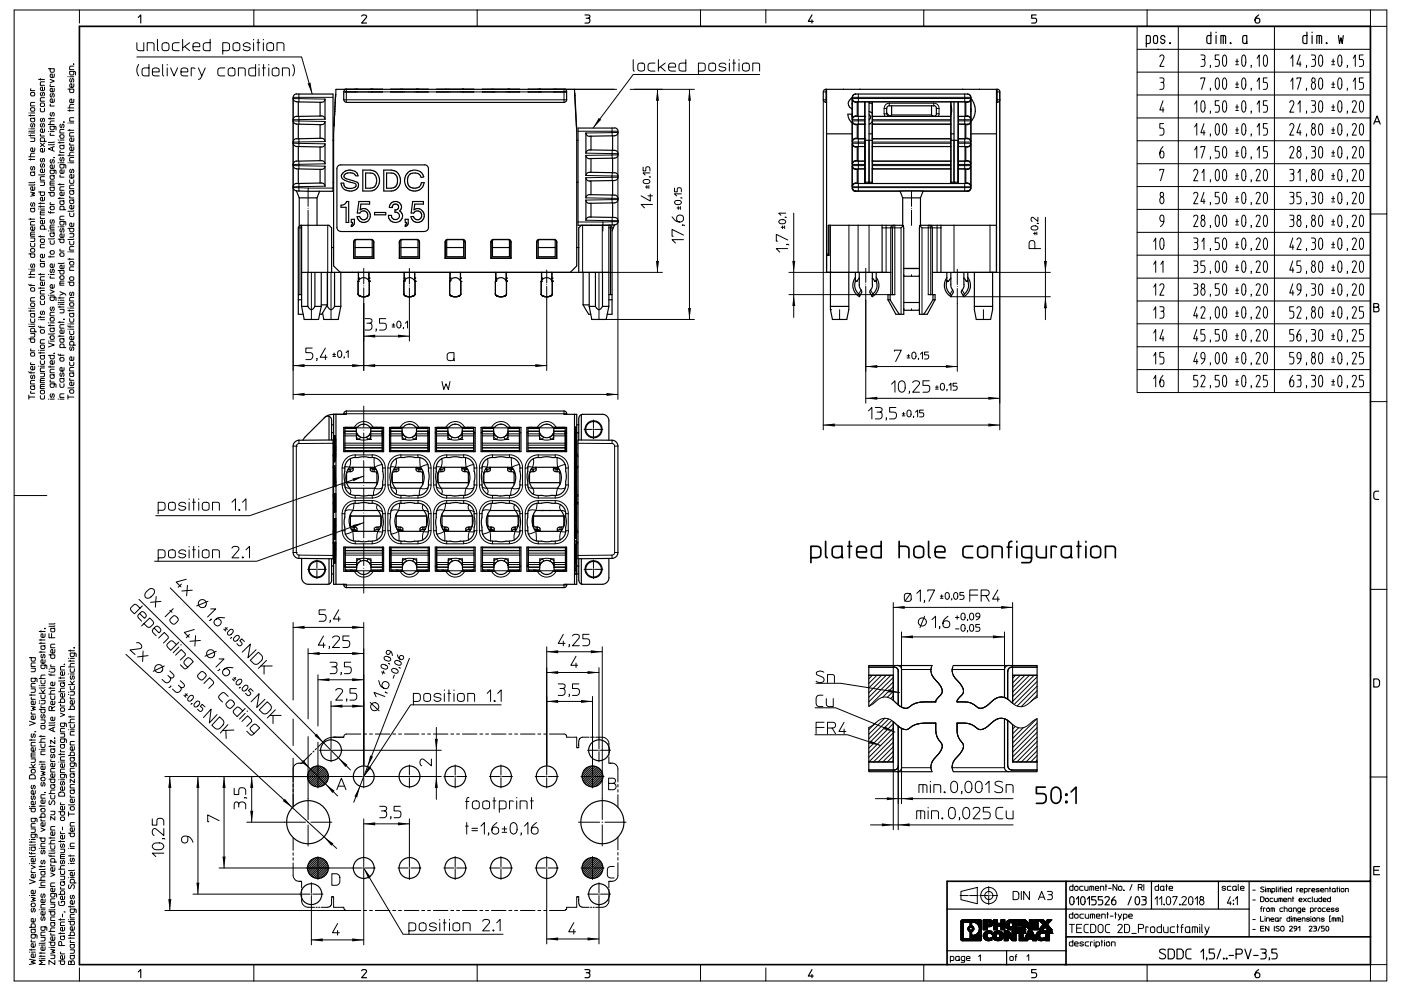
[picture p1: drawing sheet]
<svg xmlns="http://www.w3.org/2000/svg" width="420mm" height="297mm" viewBox="0 0 420 297" stroke-linecap="round" stroke-linejoin="round" font-family="sans-serif">
<g fill="none" stroke="#000" stroke-width=".3">
<path d="M22.1 19.2h.1M22.1 19.8h-1l-.2 .3v.8h1.2M23.8 3h-19.6v145.5h9.8M41 17.1h49.4l3.2 11.1M41 12.8l.1 2.1 .7 .3h1.3v-2.4M41.6 19.3a2.94 2.94 0 0 0 0 3.5M44.1 15.2v-2.4h1.6l.4 .3 .1 2.1M44.7 19.3v3.5l-1.9-.2a1.76 1.76 0 0 1 0-2.1l1.9-.1M47.2 11.8v2.9l.1 .4 .3 .1M48.7 13.2a1.17 1.17 0 0 1 2 .3v1a1.12 1.12 0 0 1-1.1 .7 1.12 1.12 0 0 1-1-.7zM48.8 19.3v3l.1 .4 .2 .1M50.1 19.3v.2"/>
<path d="M53.7 12.8h-1.2a.72 .72 0 0 0-.8 .7v1a.67 .67 0 0 0 .8 .7h1.2M54.8 11.8v3.4M55.4 13.9l1.4 1.3M56.8 12.8l-2 1.6M57.9 14h2a1.05 1.05 0 0 0-.8-1.2 1.05 1.05 0 0 0-1.2 .7v1a.67 .67 0 0 0 .7 .7h1.3M63 11.8v3.4l-1.8-.1a1.78 1.78 0 0 1-.2-1.9l.7-.4h1.3M66.8 15.2h1.3a.67 .67 0 0 0 .7-.7v-1a.72 .72 0 0 0-.7-.7h-1.3v3.5M69.9 13.2a1.17 1.17 0 0 1 2 .3v1a1.1 1.1 0 0 1-1 .7 1.1 1.1 0 0 1-1.1-.7zM75 13.3a1.15 1.15 0 0 0-1.1-.5 1.15 1.15 0 0 0-1 .8l.3 .3 1.6 .3a.71 .71 0 0 1-.1 .9 .71 .71 0 0 1-.9 .1l-.9-.5M76 11.8v.2M76 12.8v2.4M76.1 3h-52.3v3.9"/>
<path d="M76.6 19.3v3.5l-1.8-.2a1.76 1.76 0 0 1 0-2.1l1.8-.1M77 12.8h.9M77.4 11.8v3.4M77.6 19.3v.2M79 11.8v.2M79 12.8v2.4M79 19.3v3.5M80 13.2a1.17 1.17 0 0 1 2 .3v1a1.1 1.1 0 0 1-1 .7 1.1 1.1 0 0 1-1-.7zM80.6 19.3v.2M83 15.2v-2.4h1.6l.4 .3 .1 2.1M87.8 19.3a3.1 3.1 0 0 1 0 3.5M143.1 3h-67v4.9"/>
<path d="M189.8 17.9v2.9l.1 .4 .3 .1M191.3 19.3a1.19 1.19 0 0 1 2 .3v1a1.08 1.08 0 0 1-1.1 .7 1.08 1.08 0 0 1-1-.7zM196.4 18.9h-1.3l-.7 .4a1.74 1.74 0 0 0 .2 1.8l1.8 .2M197.4 17.9v3.4M198 20l1.4 1.3M199.4 18.9l-2 1.6M205.6 17.9v3.4h-1.3a.72 .72 0 0 1-.7-.7v-1l.2-.5 1.8-.2M210 3h-66.9v4.9M210 3v4.9M210 3h66.9M212.5 19.3a1.19 1.19 0 0 1 2 .3v1a1.08 1.08 0 0 1-1 .7 1.08 1.08 0 0 1-1-.7zM217.6 19.4a1.01 1.01 0 0 0-1.2-.6 1.01 1.01 0 0 0-.7 1.1l1.8 .5a1.03 1.03 0 0 1-.8 1 1.03 1.03 0 0 1-1.2-.6"/>
<path d="M218.7 17.9v.2M218.7 18.9v2.4M219.7 18.9h.8M220 17.9v3.4M221.5 17.9v.2M221.5 18.9v2.4M222.7 19.3a1.19 1.19 0 0 1 1.9 .3v1a1.1 1.1 0 0 1-1 .7 1.1 1.1 0 0 1-1-.7zM229.6 3v3.9M340.9 7.9h69.9v109.7h-69.9zM340.9 14.8h69.9M343.9 3h-67v4.9M343.9 3v4.9"/>
<path d="M343.9 3h71.8v4.9M347.7 17a.69 .69 0 0 1 1-.4 .69 .69 0 0 1 .1 1.1l-1.1 2.2h1.2M353.2 7.9v109.7M360 16.5h.8a.75 .75 0 0 1 .4 .6 .75 .75 0 0 1-.4 .7 1.37 1.37 0 0 1 0 2.1h-.8M360.3 17.8h.5M362.9 19.6l-.1 .6M365.4 16.5h-1.1v1.3h.8a1.35 1.35 0 0 1 0 2.1h-.8M366.7 16.7l.4-.2a2.83 2.83 0 0 1 .2 3.3l-.2 .1a2.52 2.52 0 0 1-.5-3zM370.5 19.4h.8M370.5 18.4h.8M370.8 17.7v1.3M372.5 16.7l.4-.2a2.92 2.92 0 0 1 .2 3.3l-.3 .1a2.52 2.52 0 0 1-.4-3z"/>
<path d="M375.1 19.6l-.1 .6M376.9 17.5l.6-1v3.4M379.1 16.6l.3-.1a2.83 2.83 0 0 1 .2 3.3l-.3 .1a2.92 2.92 0 0 1-.2-3.3zM382.1 7.9v109.7M387 17.5l.6-1v3.4M389.7 16.5l-.9 2.7h1.2M389.7 18.5v1.4M391.7 19.6l-.1 .6M393.1 16.5h.8a.75 .75 0 0 1 .5 .6 .75 .75 0 0 1-.5 .7 1.37 1.37 0 0 1 0 2.1h-.8M393.5 17.8h.4M395.5 16.7l.5-.2a2.92 2.92 0 0 1 .1 3.3l-.2 .1a2.67 2.67 0 0 1-.4-3.2zM399.2 19.4h.9"/>
<path d="M399.2 18.4h.9M399.7 17.7v1.3M401.3 16.7l.4-.2a2.99 2.99 0 0 1 .2 3.3l-.3 .1a2.62 2.62 0 0 1-.3-3.2zM403.9 19.6l-.1 .6M405.7 17.5l.6-1v3.4M408.7 16.5h-1.2v1.3h.8a1.35 1.35 0 0 1 0 2.1h-.8M410.8 3v4.9h4.9v56.2h-4.9M8.6 39.9h.1M8.6 38.6h.1M8.6 34.6h1.8M8.6 33.9h.1M9.2 34.4v.4"/>
<path d="M9.2 39.9h1.2M9.2 38.6h1.2M9.2 33.9h1.2M9.3 26.6l-.1 .6h1.2M9.3 32.3h.8a.56 .56 0 0 1 .3 .5 .56 .56 0 0 1-.3 .5h-.6a.61 .61 0 0 1-.2-1zM9.3 27.7h.8a.56 .56 0 0 1 .3 .5 .56 .56 0 0 1-.3 .5h-.6a.61 .61 0 0 1-.2-1zM9.5 37a.48 .48 0 0 0-.4 .6 .48 .48 0 0 0 .6 .4l.2-.9a.53 .53 0 0 1 .6 .4 .53 .53 0 0 1-.3 .6M10.4 39.2l-.2 .1h-1.6M10.4 35.3l-1.2 .2 .1 .9h1l.1-.6-.3-.3M10.4 30.7h-1l-.2 .2v.8h1.2M11.6 23.8h1.7M12.1 32.5v.6l.4 .4 .8-.1v-.9"/>
<path d="M12.1 23.5v.5M12.3 30.9h.7a.56 .56 0 0 1 .4 .5 .56 .56 0 0 1-.4 .5h-.5a.61 .61 0 0 1-.2-1zM12.4 37a.48 .48 0 0 0-.3 .6 .48 .48 0 0 0 .5 .4l.3-.9a.53 .53 0 0 1 .5 .4 .53 .53 0 0 1-.3 .6M12.4 35.5a.48 .48 0 0 0-.3 .5 .48 .48 0 0 0 .5 .4l.3-.9a.53 .53 0 0 1 .5 .4 .53 .53 0 0 1-.3 .6M12.4 27.7a.48 .48 0 0 0-.3 .6 .48 .48 0 0 0 .5 .3l.3-.9a.53 .53 0 0 1 .5 .5 .53 .53 0 0 1-.3 .5M13.3 38.6v.9l-.8 .2a.55 .55 0 0 1-.4-.7 .55 .55 0 0 1 .6-.4v1.1M13.3 29.3h-1l-.2 .2v.8h1.2M13.3 26.1v.9l-.8 .2a.55 .55 0 0 1-.4-.7 .55 .55 0 0 1 .6-.4v1.1M13.3 24.5h-1l-.2 .3v.8h1.2M14.5 20.6h1.8l-.1 .9-1 .1-.2-1M14.5 39.4h.1M14.5 37.3h1.8"/>
<path d="M14.5 35.6h1.8M15 23.8l1.3 .5-1.3 .5M15 35.3v.4M15 39.4h1.3M15.1 40l-.1 .6h1.3M15.1 31.2l-.1 .6h1.3M15.1 25.4l-.1 .5h1.3M15.3 33.7a.53 .53 0 0 0-.3 .6 .53 .53 0 0 0 .5 .4l.3-.9a.54 .54 0 0 1 .5 .4 .54 .54 0 0 1-.3 .6M15.3 28a.48 .48 0 0 0-.3 .6 .48 .48 0 0 0 .6 .4l.2-.9a.53 .53 0 0 1 .5 .4 .53 .53 0 0 1-.3 .6M16.3 37.8l-.1 1h-1.1l-.1-1h1.4l.4 .2v.9M16.3 36.3h-1.1l-.2 1M16.3 29.6l-.1 .9-.8 .2a.55 .55 0 0 1-.4-.7 .55 .55 0 0 1 .7-.4v1.1"/>
<path d="M16.3 26.5l-.1 .9-.8 .1a.55 .55 0 0 1-.4-.6 .55 .55 0 0 1 .7-.4v1M16.3 22.2l-.1 .9-.8 .1a.55 .55 0 0 1-.4-.6 .55 .55 0 0 1 .7-.4v1M18.2 37.2a.48 .48 0 0 0-.3 .6 .48 .48 0 0 0 .6 .3l.2-.9a.53 .53 0 0 1 .6 .5 .53 .53 0 0 1-.4 .6M19.1 36.5l.1 .2zM19.2 38.8h-1l-.2 .2v.9h1.2M20.4 26.7h1.7l-.1 1h-.9l-.2-1M20.4 39h1.7M20.4 36.9h.1M20.4 33.2h1.7M20.4 32.3h1.7M20.4 23h.1M20.9 32.9v.4"/>
<path d="M20.9 38.8v.4M20.9 36.9h1.2M20.9 23h1.2M21.2 23.5a.49 .49 0 0 0-.4 .6 .49 .49 0 0 0 .6 .4l.3-.9a.52 .52 0 0 1 .5 .4 .52 .52 0 0 1-.3 .6M22.1 39.8h-1l-.2 .2v.8h1.2M22.1 35.3h-1l-.2 .2v.8h1.2M22.1 31.3l-1 .1-.2 .9M22.1 29.7l-.1 1-.8 .1a.55 .55 0 0 1-.3-.7 .55 .55 0 0 1 .6-.4v1.1M22.1 25.1l-.1 1-.8 .1a.55 .55 0 0 1-.3-.7 .55 .55 0 0 1 .6-.4v1.1M22.1 21.4l-.1 1h-1l-.1-1h1.4l.3 .2v.9M45.7 21.6h2a1.05 1.05 0 0 0-.8-1.3 1.05 1.05 0 0 0-1.2 .8l.1 1.3 .7 .4h1.2M50.1 20.4v2.4"/>
<path d="M51.2 20.4l1 2.4 1-2.4M54.3 21.6h2a1.05 1.05 0 0 0-.8-1.3 1.05 1.05 0 0 0-1.2 .8v1.3l.7 .4h1.3M58.5 20.5l-1.2-.1v2.4M59.5 20.4l1 2.4 1-2.4M60.5 22.8l-.5 .8-.5 .2M67.4 20.4h-1.3a.72 .72 0 0 0-.8 .7v1l.2 .5 1.9 .2M68.5 20.7a1.17 1.17 0 0 1 1.9 .4v1a1.1 1.1 0 0 1-1 .7 1.1 1.1 0 0 1-1-.7zM71.5 22.8v-2.4h1.5l.4 .2 .1 2.2M77.6 20.4v2.4M78.7 20.4h.9M80.6 20.4v2.4M81.7 20.7a1.17 1.17 0 0 1 1.9 .4v1a1.1 1.1 0 0 1-1 .7 1.1 1.1 0 0 1-1-.7z"/>
<path d="M84.7 22.8v-2.4h1.5l.4 .2 .1 2.2M87.9 36.2l1.7 .1M87.9 29.2h11.9M89.6 28.2v1.4l7.8 .1M89.6 30.5v-.9l-1.7-.1v90.2M89.6 36.3v.9M89.6 34.9v.9M89.6 35.8l-1.7 .1M89.6 35.8v.5M89.6 36.3l7.8 .1M97.4 35.7l-7.8 .1M103 27.5h.5"/>
<path d="M103 29.9h66.9M103.4 27.5h.1M103.5 27.5h3M103.8 26.8v3.9M106.5 27.5h24.4M106.5 27.5h.4M111.2 27.5h3.4M117.2 27.5h3.4M124.2 27.5h.8M125.3 27.5h3.1M130.9 27.5h3.4M130.9 27.5h11.2"/>
<path d="M142 27.5h19.8M152.4 27.5h3.3M161.8 27.5h7.6M161.8 27.5h.1M166 26.8h18.9M166.1 27.5h3.3M169.1 26.8v3.9M169.4 27.5h.5M172.3 28.7h.1M172.8 37.4h.1M173.3 39.3h11.9M183.5 38.4v1.4"/>
<path d="M183.5 39.8v.9M183.5 39.8l1.7-.1v80M183.5 39.8l-7.9 .1M188.9 26.8h19.3M197.1 26.8v54.8M200.4 20.1h2.1a1.08 1.08 0 0 0-.8-1.2 1.08 1.08 0 0 0-1.3 .7v1l.3 .5 1.8 .2M206.7 26.8v68.9M209.4 21.3l1.8-.2a1.82 1.82 0 0 0 0-2l-1.8-.2v3.4M225.7 21.3v-2.4h1.5l.4 .3 .1 2.1M227.7 22.3h-37.9l-12 16.1M246.8 27.5h1M247.6 26.8v3.9"/>
<path d="M247.8 29.9h-1v98.9M255.5 29.2l.1 .4M255.5 35.7l.1 .1M255.6 29.6l.1 .5 .8 .4M255.6 35.8l1.7 .1M255.6 36.3l.4 .8 .5 .1M255.6 29.6l-.1 .1M255.6 35.8v.5M255.6 36.3l-.1 .1M256.5 34.7v.2M256.5 28.2a1.03 1.03 0 0 0-.9 1h1.7v.3M256.5 34.9l-.5 .1-.4 .8"/>
<path d="M256.5 34.9h.8M256.5 37.2h.8M256.5 30.5v.2M256.5 37.2v.2M257.3 29.5l-1.7 .1M257.3 29.5v1M257.3 30.5h-.8M257.3 34.9v1M257.3 28.2v1h33.7a.96 .96 0 0 0-1-1M257.3 36.2l-1.7 .1M257.3 36.2v1M257.3 34.9h1.9"/>
<path d="M257.3 35.9v.3M257.3 35.9h1.9M257.3 30.5h31.9M257.3 29.5h31.9M257.3 36.2h1.9M257.3 37.2h1.9M261.5 34.9h23.5M261.5 37.2h23.5M261.5 35.9h23.5M261.5 36.2h23.5M265.1 34.1l.2 .8M265.8 32.5h-.8v1.6h.8"/>
<path d="M266.6 31.7v-.8h13.3v.8M266.6 30.9a1.52 1.52 0 0 0-1.5 1.6M280 30.9a1.54 1.54 0 0 1 1.5 1.6M280.7 34.1h.8M280.7 32.5h.8M281.5 34.1l-.2 .8M281.5 32.5v1.6M287.3 34.9h1.9M287.3 35.9h1.9M287.3 36.2h1.9M287.3 37.2h1.9M289.2 34.9v1"/>
<path d="M289.2 34.9h.8M289.2 29.5v1M289.2 30.5h.8M289.2 29.5l1.8 .1M289.2 37.2h.8M289.2 36.2l1.8 .1M289.2 36.2v1M289.2 28.2v1.3M289.2 35.9v.3M290 34.9l.5 .1 .5 .8M290 30.5l.1 .2M290 37.2l.1 .2"/>
<path d="M290.1 34.7l-.1 .2M291 35.8l-1.8 .1M291 29.6l-.2 .5-.8 .4M291 36.3l-.5 .8-.5 .1M291 35.8v.5M291 29.6v.1M291 36.3v.1M291 35.7v.1M291.1 29.2l-.1 .4M298.7 27.5h1v101.3M298.7 29.9h1M298.9 26.8v3.9"/>
<path d="M340.9 21.6h69.9M340.9 28.5h69.9M340.9 35.3h69.9M347.7 23.4h.8a.74 .74 0 0 1 .4 .6 .74 .74 0 0 1-.4 .7 1.45 1.45 0 0 1 0 2.1h-.8M348 24.7h.5M348.7 30.2l-1 2.7h1.2M348.7 32.2v1.4M348.8 37h-1.1v1.4h.8a1.39 1.39 0 0 1 0 2.1h-.8M358.1 31.2l.7-1v3.4M358.1 38.1l.7-1.1v3.5M360 23.7v-.3h1.2l-1 3.4M360.4 30.3l.3-.1a2.89 2.89 0 0 1 .1 3.3l-.2 .1a2.96 2.96 0 0 1-.2-3.3z"/>
<path d="M360.9 37l-.9 2.8h1.2M360.9 39.1v1.4M362.9 26.5l-.1 .6M362.9 33.4l-.1 .6M364.7 23.4h.5a2.99 2.99 0 0 1-.2 3.4h-.1a2.92 2.92 0 0 1-.2-3.4zM364.7 37.1l.3-.1a2.99 2.99 0 0 1 .2 3.4l-.3 .1a2.92 2.92 0 0 1-.2-3.4zM365.4 30.2h-1.1v1.4h.8a1.35 1.35 0 0 1 0 2h-.8M366.9 23.4h.2a2.76 2.76 0 0 1 .2 3.3l-.2 .1a2.99 2.99 0 0 1-.2-3.4zM366.9 30.3l.2-.1a2.8 2.8 0 0 1 .2 3.3l-.2 .1a2.96 2.96 0 0 1-.2-3.3zM366.9 37.1l.2-.1a2.68 2.68 0 0 1 0 3.5l-.2-.1a3.4 3.4 0 0 1 0-3.3zM370.5 33.1h.8M370.5 26.2h.8"/>
<path d="M370.5 25.2h.8M370.5 32.1h.8M370.5 40h.8M370.5 38.9h.8M370.8 24.5v1.4M370.8 31.4v1.4M370.8 38.2v1.4M372.6 23.4h.3a2.85 2.85 0 0 1 .2 3.3l-.3 .1a2.99 2.99 0 0 1-.2-3.4zM372.6 30.3l.3-.1a2.89 2.89 0 0 1 .2 3.3l-.3 .1a2.96 2.96 0 0 1-.2-3.3zM372.6 37.1l.3-.1a2.92 2.92 0 0 1 .2 3.4h-.5a3.4 3.4 0 0 1 0-3.3zM375.1 26.5l-.1 .6M375.1 33.4l-.1 .6"/>
<path d="M376.9 24.4l.6-1v3.4M376.9 31.2l.6-1v3.4M376.9 38.1l.6-1.1v3.5M379.9 23.4h-1.2v1.3h.8a1.33 1.33 0 0 1 0 2.1h-.8M379.9 30.2h-1.2v1.4h.8a1.29 1.29 0 0 1 0 2h-.8M379.9 37h-1.2v1.4h.8a1.33 1.33 0 0 1 0 2.1h-.8M386.6 30.7a.69 .69 0 0 1 1.1-.4 .69 .69 0 0 1 .1 1.1l-1.2 2.2h1.3M386.6 37.6a.65 .65 0 0 1 .9-.6 .65 .65 0 0 1 .4 .9l-1.3 2.6h1.3M387 24.4l.6-1v3.4M388.8 23.7v-.3h1.2l-1 3.4M389.1 31.2l.6-1v3.4M389.7 37l-.9 2.8h1.2"/>
<path d="M389.7 39.1v1.4M391.7 26.5l-.1 .6M391.7 33.4l-.1 .6M393.1 30.2h.8a.75 .75 0 0 1 .5 .7 .75 .75 0 0 1-.5 .7 1.37 1.37 0 0 1 0 2h-.8M393.5 31.6h.4M393.5 23.4a.63 .63 0 0 1 .8 .6 .63 .63 0 0 1-.8 .6l-.3-.4zM393.5 37.1a.63 .63 0 0 1 .8 .6 .63 .63 0 0 1-.8 .6l-.3-.4zM393.6 24.7a1.15 1.15 0 0 0-.5 1.1 1.15 1.15 0 0 0 .8 1l.5-.8a1.21 1.21 0 0 0-.6-1.3M393.6 38.4a1.15 1.15 0 0 0-.5 1.1 1.15 1.15 0 0 0 .8 1l.5-.8a1.14 1.14 0 0 0-.6-1.3M395.5 23.6l.6-.2a2.92 2.92 0 0 1-.1 3.4h-.1a2.67 2.67 0 0 1-.4-3.2zM395.5 30.4l.5-.2a2.89 2.89 0 0 1 .1 3.3l-.2 .1a2.67 2.67 0 0 1-.4-3.2zM395.5 37.3l.5-.3a2.92 2.92 0 0 1 .1 3.4l-.2 .1a2.67 2.67 0 0 1-.4-3.2z"/>
<path d="M399.2 33.1h.9M399.2 26.2h.9M399.2 25.2h.9M399.2 32.1h.9M399.2 40h.9M399.2 38.9h.9M399.7 24.5v1.4M399.7 31.4v1.4M399.7 38.2v1.4M401.5 23.4h.4a2.99 2.99 0 0 1-.2 3.4h-.1a2.92 2.92 0 0 1-.1-3.4zM401.5 30.3l.2-.1a2.96 2.96 0 0 1 .2 3.3l-.3 .1a2.89 2.89 0 0 1-.1-3.3zM401.5 37.1l.2-.1a2.99 2.99 0 0 1 .2 3.4l-.3 .1a2.92 2.92 0 0 1-.1-3.4z"/>
<path d="M403.9 26.5l-.1 .6M403.9 33.4l-.1 .6M405.4 30.7a.69 .69 0 0 1 1-.4 .69 .69 0 0 1 .1 1.1l-1.1 2.2h1.2M405.4 37.6a.65 .65 0 0 1 .8-.6 .65 .65 0 0 1 .4 .9l-1.2 2.6h1.2M405.7 24.4l.6-1v3.4M407.8 30.4l.4-.2a2.89 2.89 0 0 1 .1 3.3l-.2 .1a2.67 2.67 0 0 1-.3-3.2zM407.8 37.3l.4-.3a2.92 2.92 0 0 1 .1 3.4l-.2 .1a2.67 2.67 0 0 1-.3-3.2zM408.7 23.4h-1.2v1.3h.8a1.39 1.39 0 0 1 0 2.1h-.8M8.6 47.8h1.8M8.6 47h1.8M8.6 40.6h1.8M9.2 57.6l1.2 .3-.9 .3 .9 .4-1.2 .2"/>
<path d="M9.2 41.3h1.2l-.2 1.1h-1M9.2 40.4v.4M9.2 47.5v.5M9.5 49.9a.48 .48 0 0 0-.4 .6 .48 .48 0 0 0 .6 .3l.2-.9a.53 .53 0 0 1 .6 .5 .53 .53 0 0 1-.3 .6M10.4 56l-.1 .9-.8 .1a.55 .55 0 0 1-.3-.6 .55 .55 0 0 1 .6-.4v1M10.4 55.3l-.2 .2h-1.6M10.4 54.6l-.2 .1h-1.6M10.4 51.5l-1.2 .1 .1 1h1l.1-.6-.3-.4M10.4 45.9l-1.1 .1-.1 1M10.4 44.3l-.1 1-.8 .1a.55 .55 0 0 1-.3-.7 .55 .55 0 0 1 .6-.4v1.1M11.6 57.5h1.7v1l-1 .1-.2-1.1M12.1 54.5h1.2l-.1 1.1h-1.1"/>
<path d="M12.1 42.9l1.2 1.1M12.2 40.2l-.1 .6h1.2M12.4 49.1a.48 .48 0 0 0-.3 .5 .48 .48 0 0 0 .5 .4l.3-.9a.53 .53 0 0 1 .5 .4 .53 .53 0 0 1-.3 .6M12.4 47.5a.48 .48 0 0 0-.3 .6 .48 .48 0 0 0 .5 .3l.3-.9a.53 .53 0 0 1 .5 .4 .53 .53 0 0 1-.3 .6M13.3 59.1v.9l-.8 .2a.55 .55 0 0 1-.4-.7 .55 .55 0 0 1 .6-.4v1.1M13.3 52.9h-1l-.2 .3v.8h1.2M13.3 52.2l-.2 .2h-1.5M13.3 50.7v.9l-.8 .1a.55 .55 0 0 1-.4-.6 .55 .55 0 0 1 .6-.4v1M13.3 44.5v.9l-.8 .1a.55 .55 0 0 1-.4-.6 .55 .55 0 0 1 .6-.4v1M13.3 42.4l-.1-1.1h-.9l-.2 1.1h1.8M13.3 42.9l-1.2 1.1M14.5 57.7h1.8l-.1 .9-1 .1-.2-1"/>
<path d="M15 54.9h1.3M15.3 47.8a.48 .48 0 0 0-.3 .6 .48 .48 0 0 0 .6 .4l.2-.9a.53 .53 0 0 1 .5 .4 .53 .53 0 0 1-.3 .6M15.7 44.1v1M16.2 47.2l.1 .1zM16.2 47.2h.1M16.3 56l-1.3 .1 .2 1h1l.1-.6-.3-.4M16.3 54.3h-1l-.3 .2v1h1.3M16.3 52.6l-1.3 .1 .2 1h1l.1-.6-.3-.4M16.3 51l-.2 1-1-.1-.1-.9h1.4l.4 .1v1M16.3 49.4l-.1 .9-.8 .2a.55 .55 0 0 1-.4-.7 .55 .55 0 0 1 .7-.4v1.1M16.3 43.9l-1.8 .7 1.8 .7M16.3 43.2l-.3 .2h-1.5"/>
<path d="M16.3 42.5l-.3 .2h-1.5M17.4 59.4h1.8M17.4 55.3h1.8M17.4 48.8h.1M17.4 46.5h1.8M17.4 42.8h1.8M17.4 42h.1M18 42.5v.4M18 46.2v.5M18 55v.5M18 59.2v.4M18 48.8h1.2"/>
<path d="M18 42h1.2M18.1 52.5l-.1 .6h1.2M18.1 45.2l-.1 .5h1.2M18.1 40.4h.7a.56 .56 0 0 1 .4 .5 .56 .56 0 0 1-.4 .5h-.5a.62 .62 0 0 1-.2-1zM18.2 47.2a.49 .49 0 0 0-.3 .6 .49 .49 0 0 0 .6 .4l.2-.9a.52 .52 0 0 1 .5 .4 .52 .52 0 0 1-.3 .6M19.2 57.6l-.1 .9-.8 .1a.55 .55 0 0 1-.3-.6 .55 .55 0 0 1 .6-.4v1M19.2 56h-1l-.2 .3v.7h1.2M19.2 50.9l-.1 1-.8 .1a.55 .55 0 0 1-.3-.7 .55 .55 0 0 1 .6-.4v1.1M19.2 49.3l-.1 1h-1l-.1-1h1.4l.3 .2v.9M19.2 43.5l-1.2 .1 .1 .9h1l.1-.5-.3-.4M20.4 48.8h.1M20.4 46.7h1.7"/>
<path d="M20.9 53.9v.7l.3 .4 .8-.1 .1-1M20.9 48.8h1.2M21 58.8l-.1 .5h1.2M21 42.9l-.1 .6h1.2M21.2 50.7a.49 .49 0 0 0-.4 .6 .49 .49 0 0 0 .6 .4l.3-.9a.52 .52 0 0 1 .5 .4 .52 .52 0 0 1-.3 .6M22.1 59.9l-1.2 .1 .1 .9h1l.1-.5-.3-.4M22.1 57.1l-1.2 .1 .1 .9h1l.1-.5-.3-.4M22.1 55.5h-1l-.2 .3v.7h1.2M22.1 52.3l-.1 1-.8 .1a.55 .55 0 0 1-.3-.7 .55 .55 0 0 1 .6-.4v1.1M22.1 47.2h-1l-.2 .3v.8h1.2M22.1 45.6l-1 .1-.2 1M22.1 44l-.1 1-.8 .1a.55 .55 0 0 1-.3-.7 .55 .55 0 0 1 .6-.4v1.1"/>
<path d="M22.1 41.3l-.1 1-.8 .1a.55 .55 0 0 1-.3-.7 .55 .55 0 0 1 .6-.4v1.1M87.9 56.2l1.7 .1M87.9 42.9l1.7 .1M87.9 49.6l1.7 .1M89.6 55.9l-1.7 .1M89.6 49.7v.9M89.6 41.6v.9M89.6 48.3v.9M89.6 43v.9M89.6 55v.9M89.6 56.3l2.8 .1M89.6 49.2l-1.7 .1"/>
<path d="M89.6 42.5l-1.7 .1M89.6 56.3v1M89.6 42.5v.5M89.6 49.2v.5M89.6 55.9v.4M89.6 43l7.8 .1M89.6 49.7l7.8 .1M92.4 56.4h7.4M92.4 56.4v.9M97.4 55.8l-7.8 .1M97.4 49.1l-7.8 .1M97.4 42.4l-7.8 .1"/>
<path d="M175.6 59.3l7.9 .1M175.6 52.6l7.9 .1M175.6 45.9l7.9 .1M183.5 59.8v1M183.5 59.4l1.7 .1M183.5 59.8h1.7M183.5 52.7l1.7 .1M183.5 53.1h1.7M183.5 46l1.7 .1M183.5 46.5v.9M183.5 53.1v1M183.5 46v.5"/>
<path d="M183.5 52.7v.4M183.5 59.4v.4M183.5 53.1l-7.9 .2M183.5 59.8l-7.9 .2M183.5 46.5l-7.9 .1M183.5 58.5v.9M183.5 51.7v1M183.5 45v1M185.2 46.4l-1.7 .1M192.8 50.1v1.1h.8v-.8a.64 .64 0 0 1 .6-.4 .64 .64 0 0 1 .6 .4v.8M193 53.9a1.1 1.1 0 0 1 1.8 .6 1.18 1.18 0 0 1-2 0zM193.5 56.1h.8"/>
<path d="M193.9 55.6v.9M194.2 58.7h1.4M194.5 55.6v.9M194.7 53l.4 .1M194.8 51.8h-2l.6 .7M194.9 58.2v2.1l-2.7-1.6M202.2 56.4v1.1h.8v-.8a.64 .64 0 0 1 .6-.4 .64 .64 0 0 1 .7 .4v.8M204.1 59.3l.4 .1M204.3 58.1h-2.1l.6 .6M255.5 56.4h.1M255.5 49.1l.1 .1M255.5 55.8l.1 .1"/>
<path d="M255.5 42.4l.1 .1M255.6 49.2l-.1 .6M255.6 56.4l.4 .8 .5 .1M255.6 56.3l.1 .5 .8 .5M255.6 56.3v.1M255.6 43l.4 .8 .5 .1M255.6 55.9l1.7 .1M255.6 42.5l1.7 .1M255.6 49.2l1.7 .1M255.6 42.5v.5M255.6 55.9v.4M255.6 43l-.1 .1"/>
<path d="M256.5 41.4v.2M256.5 48.2v.1M256.5 54.9v.1M256.5 50.6h.8M256.5 48.3h.8M256.5 50.6l-.5-.1-.4-.8 1.7-.1v1M256.5 41.6h.8M256.5 43.9h.8M256.5 55h.8M256.5 55l-.5 .1-.4 .8M256.5 41.6l-.5 .1-.4 .8M256.5 48.3l-.5 .1-.4 .8"/>
<path d="M256.5 50.6v.2M256.5 43.9v.2M257.3 49.3v.3h1.9M257.3 42.9v1M257.3 48.3v1M257.3 41.6v1M257.3 55v1M257.3 57.2l-.8 .1M257.3 56.2v1M257.3 42.9l-1.7 .1M257.3 56.2l-1.7 .1M257.3 50.6h1.9"/>
<path d="M257.3 42.6h1.9M257.3 42.9h1.9M257.3 43.9h1.9M257.3 41.6h1.9M257.3 49.3h1.9M257.3 48.3h1.9M257.3 42.6v.3M257.3 56v.2M257.3 55h31.9M257.3 56h31.9M257.3 56.2h31.9M257.3 57.2h31.9"/>
<path d="M261.5 50.6h23.5M261.5 43.9h23.5M261.5 41.6h23.5M261.5 48.3h23.5M261.5 49.6h23.5M261.5 42.6h23.5M261.5 42.9h23.5M261.5 49.3h23.5M287.3 49.6h1.9M287.3 50.6h1.9M287.3 42.6h1.9M287.3 42.9h1.9"/>
<path d="M287.3 43.9h1.9M287.3 41.6h1.9M287.3 49.3h1.9M287.3 48.3h1.9M289.2 43.9h.8M289.2 50.6h.8M289.2 57.2l.8 .1M289.2 56.2v1M289.2 56.2l1.8 .1M289.2 41.6h.8M289.2 55h.8M289.2 48.3h.8"/>
<path d="M289.2 48.3v1M289.2 49.6v1M289.2 55v1M289.2 41.6v1M289.2 42.9l1.8 .1M289.2 49.6l1.8 .1M289.2 42.9v1M289.2 42.6v.3M289.2 49.3v.3M289.2 56v.2M290 48.3l.5 .1 .5 .8M290 55l.5 .1 .5 .8"/>
<path d="M290 41.6l.5 .1 .5 .8M290 43.9l.1 .2M290 50.6l.1 .2M290.1 48.2l-.1 .1M290.1 41.4l-.1 .2M290.1 54.9l-.1 .1M291 56.3v.1M291 49.7l-.5 .8-.5 .1M291 56.3l-.2 .5-.8 .5M291 55.9l-1.8 .1M291 42.5l-1.8 .1M291 43l-.5 .8-.5 .1"/>
<path d="M291 49.2l-1.8 .1M291 49.7v.1M291 42.5v.5M291 49.2v.5M291 55.9v.4M291 43v.1M291 56.4h.1M291 56.4l-.3 .7-.7 .2M291 42.4v.1M291 49.1v.1M291 55.8v.1M340.9 42.2h69.9"/>
<path d="M340.9 49.1h69.9M340.9 55.9h69.9M347.7 51.1v-.3h1.2l-1 3.4M348.1 57.7a.63 .63 0 0 1 .8 .6 .63 .63 0 0 1-.8 .6l-.3-.4zM348.2 59a1.14 1.14 0 0 0-.5 1.1 1.14 1.14 0 0 0 .8 1l.3-.5 .1-.8-.5-.8M348.7 43.9a2.48 2.48 0 0 0-.5 3.4 1.13 1.13 0 0 0 .8-.8 1.13 1.13 0 0 0-.3-1.1h-.7l-.3 .7M357.9 51.3a.69 .69 0 0 1 1-.4 .69 .69 0 0 1 .1 1.1l-1.1 2.2h1.2M357.9 58.1a.69 .69 0 0 1 1-.4 .69 .69 0 0 1 .1 1.1l-1.1 2.3h1.2M358.1 44.9l.7-1v3.4M360 44.2v-.3h1.2l-1 3.4M360.3 51.8l.6-1v3.4M360.9 57.6l-.9 2.8h1.2"/>
<path d="M360.9 59.7v1.4M362.9 40.2l-.1 .6M362.9 47.1l-.1 .6M362.9 53.9l-.1 .6M364.6 51l.4-.2a2.99 2.99 0 0 1 .2 3.3l-.3 .1a2.62 2.62 0 0 1-.3-3.2zM365.4 43.9h-1.1v1.4h.8a1.35 1.35 0 0 1 0 2h-.8M365.4 57.6h-1.1v1.4h.8a1.39 1.39 0 0 1 0 2.1h-.8M366.7 51l.4-.2a2.83 2.83 0 0 1 .2 3.3l-.2 .1a2.52 2.52 0 0 1-.5-3zM366.9 44l.2-.1a2.8 2.8 0 0 1 .2 3.4h-.2a2.99 2.99 0 0 1-.2-3.3zM366.9 57.7l.2-.1a2.76 2.76 0 0 1 .2 3.4l-.2 .1a2.99 2.99 0 0 1-.2-3.4zM370.5 46.8h.8M370.5 45.8h.8"/>
<path d="M370.5 53.7h.8M370.5 52.7h.8M370.5 59.5h.8M370.8 45.1v1.4M370.8 52v1.3M370.8 58.8v1.4M372.6 44l.3-.1a2.89 2.89 0 0 1 .2 3.4h-.3a2.99 2.99 0 0 1-.2-3.3zM372.6 50.9l.3-.1a2.92 2.92 0 0 1 .2 3.3l-.3 .1a2.92 2.92 0 0 1-.2-3.3zM372.6 57.7l.3-.1a2.85 2.85 0 0 1 .2 3.4l-.3 .1a2.99 2.99 0 0 1-.2-3.4zM375.1 40.2l-.1 .6M375.1 47.1l-.1 .6M375.1 53.9l-.1 .6"/>
<path d="M376.6 51.3a.69 .69 0 0 1 1-.5 .69 .69 0 0 1 .1 1.2l-1.1 2.2h1.2M376.6 58.1a.64 .64 0 0 1 .8-.5 .64 .64 0 0 1 .4 .9l-1.2 2.6h1.2M376.9 44.9l.6-1v3.4M379.1 50.9l.3-.1a2.83 2.83 0 0 1 .2 3.3l-.3 .1a2.92 2.92 0 0 1-.2-3.3zM379.1 57.7l.3-.1a2.76 2.76 0 0 1 .2 3.4l-.3 .1a2.99 2.99 0 0 1-.2-3.4zM379.9 43.9h-1.2v1.4h.8a1.29 1.29 0 0 1 0 2h-.8M386.6 44.4a.64 .64 0 0 1 .9-.5 .64 .64 0 0 1 .4 .9l-1.3 2.5h1.3M386.6 50.8h.8a.75 .75 0 0 1 .5 .6 .75 .75 0 0 1-.4 .7 1.37 1.37 0 0 1-.1 2.1h-.8M386.6 57.6h.8a.73 .73 0 0 1 .5 .7 .73 .73 0 0 1-.4 .7 1.4 1.4 0 0 1-.1 2.1h-.8M387 52.1h.5M387 59h.5M389.1 51.8l.6-1v3.4"/>
<path d="M389.2 44a.62 .62 0 0 1 .8 .6 .62 .62 0 0 1-.8 .6l-.3-.4zM389.3 45.3a1.11 1.11 0 0 0-.5 1.1 1.11 1.11 0 0 0 .8 .9l.3-.4 .1-.9-.5-.7M389.9 57.6h-1.1v1.4h.8a1.39 1.39 0 0 1 0 2.1h-.8M391.7 40.2l-.1 .6M391.7 47.1l-.1 .6M391.7 53.9l-.1 .6M393.1 43.9h.8a.75 .75 0 0 1 .5 .7 .75 .75 0 0 1-.5 .7 1.35 1.35 0 0 1 0 2h-.8M393.1 57.6h.8a.73 .73 0 0 1 .5 .7 .73 .73 0 0 1-.5 .7 1.4 1.4 0 0 1 0 2.1h-.8M393.5 45.3h.4M393.5 59h.4M393.5 50.9a.59 .59 0 0 1 .8 .6 .59 .59 0 0 1-1 .4l-.1-.6zM393.6 52.1a1.13 1.13 0 0 0-.5 1.2 1.13 1.13 0 0 0 .8 .9l.5-.8a1.12 1.12 0 0 0-.6-1.3"/>
<path d="M395.5 44.2l.5-.3a2.89 2.89 0 0 1 .1 3.4h-.2a2.67 2.67 0 0 1-.4-3.1zM395.5 51l.5-.2a2.92 2.92 0 0 1 .1 3.3l-.2 .1a2.67 2.67 0 0 1-.4-3.2zM395.5 57.9l.6-.2a2.92 2.92 0 0 1-.1 3.4h-.1a2.67 2.67 0 0 1-.4-3.2zM399.2 46.8h.9M399.2 45.8h.9M399.2 53.7h.9M399.2 52.7h.9M399.2 59.5h.9M399.7 45.1v1.4M399.7 52v1.3M399.7 58.8v1.4M401.5 44l.2-.1a2.96 2.96 0 0 1 .2 3.4h-.3a2.92 2.92 0 0 1-.1-3.3z"/>
<path d="M401.5 50.9l.2-.1a2.99 2.99 0 0 1 .2 3.3l-.3 .1a2.85 2.85 0 0 1-.1-3.3zM401.5 57.7h.4a2.99 2.99 0 0 1-.2 3.4h-.1a2.92 2.92 0 0 1-.1-3.4zM403.9 40.2l-.1 .6M403.9 47.1l-.1 .6M403.9 53.9l-.1 .6M405.4 44.4a.64 .64 0 0 1 .8-.5 .64 .64 0 0 1 .4 .9l-1.2 2.5h1.2M405.4 51.3a.69 .69 0 0 1 1-.5 .69 .69 0 0 1 .1 1.2l-1.1 2.2h1.2M405.4 58.1a.64 .64 0 0 1 .8-.5 .64 .64 0 0 1 .4 .9l-1.2 2.6h1.2M407.8 44.2l.4-.3a2.89 2.89 0 0 1 .1 3.4h-.2a2.67 2.67 0 0 1-.3-3.1zM407.8 51l.4-.2a2.92 2.92 0 0 1 .1 3.3l-.2 .1a2.67 2.67 0 0 1-.3-3.2zM407.8 57.9l.5-.2a2.92 2.92 0 0 1-.1 3.4h-.1a2.67 2.67 0 0 1-.3-3.2zM8.6 76.1h1.8l-.1 .9-1 .1-.1-1"/>
<path d="M8.6 65.7h1.8M9.2 72.9v.7l.3 .4 .8-.2 .1-.9M9.2 71.3h1.2l-.2 1.1h-1M9.2 65.4v.5M9.2 70.2h1.2M9.3 74.5h.8a.56 .56 0 0 1 .3 .5 .56 .56 0 0 1-.3 .6h-.6a.61 .61 0 0 1-.2-1.1zM9.5 79.1a.53 .53 0 0 0-.4 .6 .53 .53 0 0 0 .6 .4l.2-1a.54 .54 0 0 1 .5 .5 .54 .54 0 0 1-.2 .5M9.5 60.7a.53 .53 0 0 0-.4 .6 .53 .53 0 0 0 .6 .5l.2-1a.54 .54 0 0 1 .5 .4 .54 .54 0 0 1-.2 .6M10.4 69.6h-1l-.2 .2v1h1.2M10.4 68l-.1 .9-.8 .1a.55 .55 0 0 1-.3-.6 .55 .55 0 0 1 .6-.4v1M10.4 66.4h-1l-.2 .3v.7h1.2M10.4 62.3l-1.2 .1 .1 1h1l.1-.6-.3-.4"/>
<path d="M11.6 70.9h1.7M11.6 62.6h.1M11.6 61.9h1.7M11.6 61h1.7M12.1 60.7v.4M12.1 61.7v.4M12.1 70.6v.5M12.1 63.8h1.2M12.1 62.6h1.2M12.2 77.8l-.1 .5h1.2M12.2 64.9l-.1 .6h1.2M12.3 71.6h.7a.56 .56 0 0 1 .4 .5 .56 .56 0 0 1-.4 .6h-.5a.62 .62 0 0 1-.2-1.1z"/>
<path d="M13.3 78.9h-1.2l.1 1h1l.1-.5-.2-.5M13.3 76.2v.9l-.8 .2a.55 .55 0 0 1-.4-.7 .55 .55 0 0 1 .6-.4v1.1M13.3 73.2h-1l-.2 .2v.9h1.2M13.3 68.7l-.1-1h-.9l-.2 1h1.8M13.3 66v1l-.8 .1a.55 .55 0 0 1-.4-.7 .55 .55 0 0 1 .6-.4v1.1M13.3 63.2h-1l-.2 .2v1h1.2M14.5 63.4l.1 .3h1.7M14.5 77h1.8M14.5 69.2h.1M15 72.1v.7l.4 .4 .8-.1 .1-1M15 76.7v.4M15 69.2h1.3"/>
<path d="M15 68.1h1.3M15.1 60.7l-.1 .6h1.3M15.1 63.4v.5M15.2 75.2l.7-.1a.56 .56 0 0 1 .4 .6 .56 .56 0 0 1-.4 .5h-.5a.62 .62 0 0 1-.2-1zM15.2 61.8h.7a.56 .56 0 0 1 .4 .5 .56 .56 0 0 1-.4 .6h-.5a.61 .61 0 0 1-.2-1.1zM15.3 65.9a.53 .53 0 0 0-.3 .6 .53 .53 0 0 0 .5 .4l.3-1a.54 .54 0 0 1 .5 .4 .54 .54 0 0 1-.3 .6M16.3 79.1l-.1 .9-.8 .1a.55 .55 0 0 1-.4-.6 .55 .55 0 0 1 .7-.4v1M16.3 71.4l-.3 .2h-1.5M16.3 69.7l-1.3 .1 .2 1h1l.1-.6-.3-.4M16.3 67.4h-1l-.3 .3v1h1.3M17.4 71.7h1.8l-.1 .9-1 .1-.1-1M17.4 68h.1"/>
<path d="M18 68h1.2M18.1 74.7l-.1 .5h1.2M18.1 75.8h.7a.57 .57 0 0 1 .4 .5 .57 .57 0 0 1-.4 .5h-.5a.59 .59 0 0 1-.2-1zM18.2 68.5a.53 .53 0 0 0-.3 .6 .53 .53 0 0 0 .6 .4l.2-1a.54 .54 0 0 1 .5 .5 .54 .54 0 0 1-.3 .6M19.2 79.5l-.1 .9-.8 .1a.55 .55 0 0 1-.3-.6 .55 .55 0 0 1 .6-.4v1M19.2 78.8l-.3 .1h-1.5M19.2 70.1l-.1 .9-.8 .2a.55 .55 0 0 1-.3-.7 .55 .55 0 0 1 .6-.4v1.1M19.2 66.4l-.2 1-.9-.1-.1-.9h1.4l.3 .1v.9M19.2 64.8h-1l-.2 .3v.8h1.2M19.2 62.9l-.2-1.1h-.9l-.1 1.1h1.7M19.2 60.1l-1.2 .1 .1 1h1l.1-.6-.3-.4M20.4 68.4h1.7l-.1 1h-.9l-.2-1"/>
<path d="M20.4 77.7h1.7M20.4 75.5h.1M20.9 72.3v.7l.3 .4 .8-.2 .1-.9M20.9 70h1.2l-.1 .9-1.1 .2M20.9 63.8v.7l.3 .4 .8-.1 .1-1M20.9 77.4v.5M20.9 75.5h1.2M21.1 78.4h.7a.56 .56 0 0 1 .3 .5 .56 .56 0 0 1-.3 .5h-.6a.61 .61 0 0 1-.1-1zM22.1 80h-1l-.2 .3v.7h1.2M22.1 73.9h-1l-.2 .3v.8h1.2M22.1 71.6l-.2 .2h-1.5M22.1 66.8l-.1 1-.8 .1a.55 .55 0 0 1-.3-.7 .55 .55 0 0 1 .6-.4v1.1"/>
<path d="M22.1 63.1l-.2 .2h-1.5M22.1 61.6l-.1 .9-.8 .1a.55 .55 0 0 1-.3-.6 .55 .55 0 0 1 .6-.4v1M89.4 68.3h1M90.2 67.5l-.3 .5v20.3M92.4 67.5v14.1M98.2 67.5v14.1M106 72.5l.1 .1M106.8 71.8h.1M111.3 71.8h-.1M112.1 72.5l-.1 .1M119.7 72.5l.1 .1M120.5 71.8h.1"/>
<path d="M125 71.8h-.1M125.8 72.5l-.1 .1M133.4 72.5l.1 .1M134.2 71.8h.1M138.7 71.8h-.1M139.5 72.5l-.1 .1M147.1 72.5l.1 .1M147.9 71.8h.1M152.4 71.8h-.1M153.2 72.5l-.1 .1M160.9 72.5l.1 .1M161.6 71.8h.1"/>
<path d="M166.2 71.8h-.1M166.9 72.5l-.1 .1M173.3 66.5h7.4M174.7 67.5v14.1M175.6 66l7.9 .1M180.6 67.5v14.1M180.7 66.5v1M182.5 68.3h1M182.7 67.5l.3 .8v20M183.5 66.1l1.7 .1M183.5 66.5h-2.8M183.5 66.5v.9"/>
<path d="M183.5 66.1v.4M183.5 65.2v.9M185.2 66.4l-1.7 .1M195.6 61.3h-3.4l1 1M201.5 65a2.26 2.26 0 0 0 3.1 1.2 1.06 1.06 0 0 0-.1-1.6 1.06 1.06 0 0 0-1.6 .5 1.06 1.06 0 0 0 .8 1.4M202.5 60.2a1.1 1.1 0 0 1 1.8 .5 1.17 1.17 0 0 1-2.1 0zM203 62.3h.8M203.3 61.9v.9M204 61.9v.9M204.6 67.4l.6 .2M204.9 71.8h-3.4l1 1M204.9 70.4l-3.4-1.6v2h.3"/>
<path d="M233.6 66.1a1.13 1.13 0 0 1 1.9 .4 1.21 1.21 0 0 1-2 0zM234.2 68.1h.8M234.6 67.7v.8M235.2 67.7v.8M235.4 65.1l.3 .1M235.5 63.9h-2l.6 .6M235.9 73.2l.6 .2M236.1 74.5h-3.4l1.1 1.1M236.1 71.9l-3.4-1.7v2.1h.4M237.9 63.9v31.2M248.6 67.5v9M249 67.5v14.1"/>
<path d="M254.5 67.5v14.1M257.2 67.5v14.1M260.5 67.5v14.1M264.4 68.3h5.7v25.9M265.6 67.5v14.1h-29.1M278.3 67.5l.5 .3 .2 .5h-.7zM279 68.3h3.1M279 68.3v20M279.3 67.5v.3M280.9 67.5v14.1M286 67.5v14.1h28.9M296.8 67.5v14.1"/>
<path d="M309.2 68a1.04 1.04 0 0 1 1.2-.4 1.04 1.04 0 0 1 .7 .9 1.19 1.19 0 0 1-2-.2zM309.8 70h.9M310.2 74.5v-1.6a.87 .87 0 0 0-.8-.8 .87 .87 0 0 0-.9 .8v1.6h3.5M310.2 69.6v.8M310.8 69.6v.8M311 66.9l.4 .1M311.1 65.1v1.3l-1.3-1.2a.6 .6 0 0 0-.8 .4 .6 .6 0 0 0 .4 .8M313.4 65.1v30.7M340.9 62.8h69.9M340.9 69.6h69.9M340.9 76.5h69.9M345.9 72.4l.6-1.1v3.5"/>
<path d="M345.9 79.2l.6-1v3.4M348 79.2l.7-1v3.4M348.1 71.4l.3-.1a2.99 2.99 0 0 1 .1 3.4l-.2 .1a2.92 2.92 0 0 1-.2-3.4zM348.9 66.4h-.7a1.03 1.03 0 0 1-.5-1.1 1.03 1.03 0 0 1 .8-.8 2.42 2.42 0 0 1-.6 3.4M357.9 65a.69 .69 0 0 1 1-.4 .69 .69 0 0 1 .1 1.1l-1.1 2.2h1.2M357.9 71.3h.7a.74 .74 0 0 1 .5 .7 .74 .74 0 0 1-.4 .7 1.37 1.37 0 0 1-.1 2.1h-.7M357.9 78.2h.7a.74 .74 0 0 1 .5 .7 .74 .74 0 0 1-.4 .7 1.34 1.34 0 0 1-.1 2h-.7M358.1 72.7h.6M358.1 79.6h.6M360.3 72.4l.6-1.1v3.5M360.4 64.6a.6 .6 0 0 1 .8 .6 .6 .6 0 0 1-1 .4l-.1-.6zM360.5 65.9a1.13 1.13 0 0 0-.5 1.1 1.13 1.13 0 0 0 .8 .9l.4-.8a1.12 1.12 0 0 0-.5-1.2"/>
<path d="M361.1 78.2h-1.1v1.4h.8a1.35 1.35 0 0 1 0 2h-.8M362.9 60.8l-.1 .6M362.9 67.7l-.1 .6M362.9 74.5l-.1 .6M364.7 64.6l.3-.1a2.96 2.96 0 0 1 .2 3.3l-.3 .1a2.89 2.89 0 0 1-.2-3.3zM364.7 78.3l.3-.1a2.96 2.96 0 0 1 .2 3.4h-.3a2.89 2.89 0 0 1-.2-3.3zM365.4 71.3h-1.1v1.4h.8a1.39 1.39 0 0 1 0 2.1h-.8M366.9 64.6l.2-.1a2.8 2.8 0 0 1 .2 3.3l-.2 .1a2.96 2.96 0 0 1-.2-3.3zM366.9 71.4l.2-.1a2.68 2.68 0 0 1 0 3.5 2.99 2.99 0 0 1-.2-3.4zM366.9 78.3l.2-.1a2.8 2.8 0 0 1 .2 3.4h-.2a2.96 2.96 0 0 1-.2-3.3zM370.5 60.5h.8M370.5 67.4h.8"/>
<path d="M370.5 66.4h.8M370.5 74.3h.8M370.5 73.2h.8M370.8 65.7v1.4M370.8 72.5v1.4M370.8 79.4v1.4M372.6 64.6l.3-.1a2.89 2.89 0 0 1 .2 3.3l-.3 .1a2.96 2.96 0 0 1-.2-3.3zM372.6 71.4l.3-.1a2.92 2.92 0 0 1 .2 3.4l-.3 .1a2.99 2.99 0 0 1-.2-3.4zM372.6 78.3l.3-.1a2.89 2.89 0 0 1 .2 3.4h-.3a2.96 2.96 0 0 1-.2-3.3zM375.1 60.8l-.1 .6M375.1 67.7l-.1 .6M375.1 74.5l-.1 .6"/>
<path d="M376.6 65a.69 .69 0 0 1 1-.4 .69 .69 0 0 1 .1 1.1l-1.1 2.2h1.2M376.6 71.9a.65 .65 0 0 1 .8-.6 .65 .65 0 0 1 .4 .9l-1.2 2.6h1.2M376.6 78.7a.64 .64 0 0 1 .8-.5 .64 .64 0 0 1 .4 .9l-1.2 2.5h1.2M379.1 64.6l.3-.1a2.8 2.8 0 0 1 .2 3.3l-.3 .1a2.96 2.96 0 0 1-.2-3.3zM379.1 71.4l.3-.1a2.68 2.68 0 0 1 0 3.5h-.1a2.99 2.99 0 0 1-.2-3.4zM379.1 78.3l.3-.1a2.8 2.8 0 0 1 .2 3.4h-.3a2.96 2.96 0 0 1-.2-3.3zM386.6 64.5h.8a.75 .75 0 0 1 .5 .7 .75 .75 0 0 1-.4 .7 1.37 1.37 0 0 1-.1 2h-.8M387 65.9h.5M387.6 71.3l-1 2.8h1.3M387.6 78.2l-1 2.8h1.3M387.6 73.4v1.4M388.8 71.9a.65 .65 0 0 1 .8-.6 .65 .65 0 0 1 .4 .9l-1.2 2.6h1.2"/>
<path d="M389.2 64.6a.62 .62 0 0 1 .7 .6 .62 .62 0 0 1-.7 .6l-.3-.5zM389.3 65.9a1.11 1.11 0 0 0-.5 1.1 1.11 1.11 0 0 0 .8 .9l.3-.4 .1-.9-.5-.7M389.9 78.2h-1.1v1.4h.8a1.35 1.35 0 0 1 0 2h-.8M391.7 60.8l-.1 .6M391.7 67.7l-.1 .6M391.7 74.5l-.1 .6M393.1 71.3h.8a.75 .75 0 0 1 .5 .7 .75 .75 0 0 1-.5 .7 1.4 1.4 0 0 1 0 2.1h-.8M393.5 72.7h.4M393.5 64.6a.6 .6 0 0 1 .8 .6 .6 .6 0 0 1-1 .4l-.1-.6zM393.5 78.3a.63 .63 0 0 1 .8 .6 .63 .63 0 0 1-.8 .6l-.3-.4zM393.6 65.9a1.13 1.13 0 0 0-.5 1.1 1.13 1.13 0 0 0 .8 .9l.5-.8a1.12 1.12 0 0 0-.6-1.2M393.6 79.6a1.13 1.13 0 0 0-.5 1.1 1.13 1.13 0 0 0 .8 .9l.5-.7a1.12 1.12 0 0 0-.6-1.3"/>
<path d="M395.5 64.7l.5-.2a2.89 2.89 0 0 1 .1 3.3l-.2 .1a2.67 2.67 0 0 1-.4-3.2zM395.5 71.6l.5-.3a2.92 2.92 0 0 1 .1 3.4l-.2 .1a2.67 2.67 0 0 1-.4-3.2zM395.5 78.5l.5-.3a2.89 2.89 0 0 1 .1 3.4h-.2a2.67 2.67 0 0 1-.4-3.1zM399.2 60.5h.9M399.2 67.4h.9M399.2 66.4h.9M399.2 74.3h.9M399.2 73.2h.9M399.7 65.7v1.4M399.7 72.5v1.4M399.7 79.4v1.4M401.5 64.6l.2-.1a2.96 2.96 0 0 1 .2 3.3l-.3 .1a2.89 2.89 0 0 1-.1-3.3z"/>
<path d="M401.5 71.4l.2-.1a2.99 2.99 0 0 1 .2 3.4l-.3 .1a2.92 2.92 0 0 1-.1-3.4zM401.5 78.3l.2-.1a2.96 2.96 0 0 1 .2 3.4h-.3a2.89 2.89 0 0 1-.1-3.3zM403.9 60.8l-.1 .6M403.9 67.7l-.1 .6M403.9 74.5l-.1 .6M405.4 65a.69 .69 0 0 1 1-.4 .69 .69 0 0 1 .1 1.1l-1.1 2.2h1.2M405.4 71.9a.65 .65 0 0 1 .8-.6 .65 .65 0 0 1 .4 .9l-1.2 2.6h1.2M405.4 78.7a.64 .64 0 0 1 .8-.5 .64 .64 0 0 1 .4 .9l-1.2 2.5h1.2M407.8 64.7l.4-.2a2.89 2.89 0 0 1 .1 3.3l-.2 .1a2.67 2.67 0 0 1-.3-3.2zM407.8 71.6l.4-.3a2.92 2.92 0 0 1 .1 3.4l-.2 .1a2.67 2.67 0 0 1-.3-3.2zM407.8 78.5l.4-.3a2.89 2.89 0 0 1 .1 3.4h-.2a2.67 2.67 0 0 1-.3-3.1zM415.7 64.1v168.8"/>
<path d="M8.6 85.2l.4 .3h1.4M8.6 97.2h.1M8.6 93.2h1.8M8.6 92.4h.1M8.6 83.1h1.8M8.6 82.3h1.8M8.6 80.7h.1M9.2 100h1.2l-.1 .9-1.1 .1M9.2 95.6v.6l.3 .4 .8-.1 .1-.9M9.2 97.2h1.2M9.2 82.8v.5M9.2 92.9v.5"/>
<path d="M9.2 92.4h1.2M9.2 80.7h1.2M9.3 85.2v.5M9.3 90.9l.8-.1a.57 .57 0 0 1 .3 .5 .57 .57 0 0 1-.3 .6h-.6a.59 .59 0 0 1-.2-1zM9.3 86.3l.8-.1a.57 .57 0 0 1 .3 .5 .57 .57 0 0 1-.3 .6h-.6a.59 .59 0 0 1-.2-1zM10.4 99.4l-.1-.9h-1l-.1 .9h1.7M10.4 97.7l-.2 .2h-1.6M10.4 93.9l-1.2 .1 .1 1h1l.1-.6-.3-.4M10.4 89.2h-1l-.2 .3v.8h1.2M10.4 81.2h-1.1l-.1 1.1M11.6 97.8l.3 .3h1.4M11.6 95.8h.1"/>
<path d="M11.6 95.1h1.7M11.6 86.4h1.7M11.6 82.2h1.7M12.1 90.2v.7l.4 .4 .8-.1v-1M12.1 81.9v.5M12.1 86.1v.4M12.1 94.8v.5M12.1 95.8h1.2M12.2 97.8v.5M12.3 98.8h.7a.56 .56 0 0 1 .4 .5 .56 .56 0 0 1-.4 .6h-.5a.62 .62 0 0 1-.2-1.1zM12.3 88.7l.7-.1a.56 .56 0 0 1 .4 .6 .56 .56 0 0 1-.4 .5h-.5a.61 .61 0 0 1-.2-1zM12.4 93.2a.53 .53 0 0 0-.3 .6 .53 .53 0 0 0 .5 .5l.3-1a.54 .54 0 0 1 .5 .4 .54 .54 0 0 1-.3 .6"/>
<path d="M13.3 87.1h-1l-.2 .2v.8h1.2M13.3 84.5v.9l-.8 .2a.55 .55 0 0 1-.4-.7 .55 .55 0 0 1 .6-.4v1.1M13.3 82.9h-1l-.2 .3v.8h1.2M14.5 82.3h.1M14.5 97.6h1.8M14.5 96.8h.1M14.5 88.5h.1M15 86.9l1.3 .5-1.3 .5M15 82.3h1.3M15 97.3v.5M15 96.8h1.3M15 88.5h1.3"/>
<path d="M15.1 82.8l-.1 .6h1.3M15.2 95.2h.7a.56 .56 0 0 1 .4 .5 .56 .56 0 0 1-.4 .5h-.5a.61 .61 0 0 1-.2-1zM15.3 92a.53 .53 0 0 0-.3 .6 .53 .53 0 0 0 .5 .4l.3-1a.54 .54 0 0 1 .5 .5 .54 .54 0 0 1-.3 .6M15.3 80.7a.53 .53 0 0 0-.3 .6 .53 .53 0 0 0 .5 .4l.3-1a.54 .54 0 0 1 .5 .4 .54 .54 0 0 1-.3 .6M16.3 99.9l-.3 .2h-1.5M16.3 98.3l-1.3 .1 .2 .9h1l.1-.6-.3-.3M16.3 93.6h-1l-.3 .3v.7h1.3M16.3 89l-.2 1-1-.1-.1-.9h1.4l.4 .1v1M16.3 85.3l-.1 .9-.8 .2a.55 .55 0 0 1-.4-.7 .55 .55 0 0 1 .7-.4v1.1M17.4 81.1h1.8l-.1 .9-1 .1-.1-1M17.4 96.6h1.8M17.4 92h1.8"/>
<path d="M17.4 91.2h.1M17.4 90h.1M17.4 89.3h1.8M18 92.7h1.2l-.2 1-1 .1M18 87.4l1.2 .5-1.2 .6M18 89v.5M18 91.8v.4M18 96.3v.5M18 91.2h1.2M18 90h1.2M18 84.9h1.2M18.1 82.7h.7a.57 .57 0 0 1 .4 .5 .57 .57 0 0 1-.4 .5h-.5a.59 .59 0 0 1-.2-1z"/>
<path d="M19.1 95.7h.3M19.2 98.9l-.1 .9-.8 .1a.55 .55 0 0 1-.3-.6 .55 .55 0 0 1 .6-.4v1M19.2 97.3h-1l-.2 .3v.8h1.2M19.2 90.5l-.3 .2h-1.5M19.2 87.9l.5 .6M19.2 84.2h-1l-.2 .3v1h1.2M20.4 97.6l.1 .3 1.6 .1M20.4 84.6h1.7l-.1 .9-.9 .1-.2-1M20.4 98.7h.1M20.4 97.1h.1M20.4 93.1h1.7M20.4 92.3h.1"/>
<path d="M20.9 99.2v.7l.3 .4 .8-.2 .1-.9M20.9 95.5v.7l.3 .4 .8-.2 .1-.9M20.9 98.7h1.2M20.9 97.1h1.2M20.9 92.8v.5M20.9 92.3h1.2M21 97.6v.5M21.1 90.8l.7-.1a.56 .56 0 0 1 .3 .6 .56 .56 0 0 1-.3 .5h-.6a.61 .61 0 0 1-.1-1zM21.1 83h.7a.56 .56 0 0 1 .3 .5 .56 .56 0 0 1-.3 .5h-.6a.61 .61 0 0 1-.1-1zM21.2 87.6a.48 .48 0 0 0-.4 .5 .48 .48 0 0 0 .6 .4l.3-.9a.53 .53 0 0 1 .5 .4 .53 .53 0 0 1-.3 .6M22.1 93.8l-1.2 .1 .1 1h1l.1-.6-.3-.4M22.1 89.1h-1l-.2 .3v.8h1.2"/>
<path d="M93.3 81.6v14.1M99.2 81.6v14.1M107.9 88.7h.1M109 90.9v20.2M109.5 95.5h1.3l.6 .2v.8l-.6 .4a1.08 1.08 0 0 1 .7 1 1.08 1.08 0 0 1-.7 1h-1.3M110 96.9h.8M110.2 88.7h.1M112.8 98.7l-.2 .6M115.6 95.5h-1.8v1.4h1.2a1.06 1.06 0 0 1 .8 1 1.06 1.06 0 0 1-.8 1h-1.2M117.5 98h.9M117.5 97.4h.9M117.9 97v.8"/>
<path d="M119.1 96.5a.59 .59 0 0 1 .8-.2 .59 .59 0 0 1 .3 .7v.5a.63 .63 0 0 1-.6 .8 .63 .63 0 0 1-.6-.8zM121 98.1l-.1 .4M121.5 96.9l.7-.7v2.1M121.6 88.7h.1M122.7 90.9v11.3M123.9 88.7h.1M135.3 88.7h.1M137.6 88.7h.1M149 88.7h.1M151.3 88.7h.1M162.7 88.7h.1M163.9 89.6v21.5"/>
<path d="M165.1 88.7h.1M173.5 81.6h25.1M177.4 95.7h30.8M179.6 81.6v14.1M236.5 88.3h31.8v-20.8l-.5 .3-.3 .5v20M258.1 86.9l-.7 1.2M259.5 90v30.8M261 86.9l.7 1.2M273.3 82.3v.5M273.3 92.5v.5M278.3 88.3v-20h-1.9v25.9M285 88.9h29.9"/>
<path d="M285.6 86.9l-.8 1.2M287 91v20.3M288.4 86.9l.7 1.2M340.9 97h69.9M340.9 83.4h69.9M340.9 90.2h69.9M345.9 86.1l.6-1v3.4M345.9 93l.6-1.1v3.5M345.9 99.8l.6-1v3.4M347.7 85.6a.65 .65 0 0 1 .8-.5 .65 .65 0 0 1 .4 .8l-1.2 2.6h1.2M347.7 91.9h.8a.74 .74 0 0 1 .4 .7 .74 .74 0 0 1-.4 .7 1.45 1.45 0 0 1 0 2.1h-.8M348 93.3h.5"/>
<path d="M348.7 98.8l-1 2.7h1.2M357.9 85.1h.7a.74 .74 0 0 1 .5 .6 .74 .74 0 0 1-.4 .7 1.34 1.34 0 0 1-.1 2.1h-.7M358.1 86.4h.6M358.8 91.9l-.9 2.7h1.2M358.8 98.8l-.9 2.7h1.2M358.8 94v1.4M360 92.4a.64 .64 0 0 1 .8-.5 .64 .64 0 0 1 .4 .9l-1.2 2.6h1.2M360.4 85.2l.1-.1a.62 .62 0 0 1 .7 .7 .62 .62 0 0 1-1 .4l-.1-.6zM360.5 86.4a1.12 1.12 0 0 0-.5 1.1 1.12 1.12 0 0 0 .8 1l.4-.8a1.14 1.14 0 0 0-.5-1.3M361.1 98.8h-1.1v1.4h.8a1.35 1.35 0 0 1 0 2h-.8M362.9 81.4l-.1 .6M362.9 88.2l-.1 .6"/>
<path d="M362.9 95.1l-.1 .6M364.7 92h.5a2.99 2.99 0 0 1-.2 3.4h-.1a2.92 2.92 0 0 1-.2-3.4zM365.4 85.1h-1.1v1.3h.8a1.35 1.35 0 0 1 0 2.1h-.8M365.4 98.8h-1.1v1.4h.8a1.35 1.35 0 0 1 0 2h-.8M366.7 85.3l.4-.2a2.83 2.83 0 0 1 .2 3.3h-.4a3.6 3.6 0 0 1-.2-3.1zM366.9 92l.2-.1a2.76 2.76 0 0 1 .2 3.3l-.2 .2a2.99 2.99 0 0 1-.2-3.4zM366.9 98.8h.2a2.8 2.8 0 0 1 .2 3.3l-.2 .1a2.96 2.96 0 0 1-.2-3.4zM370.5 81.1h.8M370.5 80.1h.8M370.5 88h.8M370.5 87h.8M370.5 94.8h.8"/>
<path d="M370.5 93.8h.8M370.8 86.3v1.3M370.8 93.1v1.4M370.8 100v1.3M372.6 85.2l.3-.1a2.92 2.92 0 0 1 .2 3.3h-.5a3.4 3.4 0 0 1 0-3.2zM372.6 92l.3-.1a2.85 2.85 0 0 1 .2 3.3l-.3 .2a2.99 2.99 0 0 1-.2-3.4zM372.6 98.8h.3a2.89 2.89 0 0 1 .2 3.3l-.3 .1a2.96 2.96 0 0 1-.2-3.4zM375.1 81.4l-.1 .6M375.1 88.2l-.1 .6M375.1 95.1l-.1 .6M376.6 85.6a.65 .65 0 0 1 .8-.5 .65 .65 0 0 1 .4 .8l-1.2 2.6h1.2M376.6 92.4a.64 .64 0 0 1 .8-.5 .64 .64 0 0 1 .4 .9l-1.2 2.6h1.2"/>
<path d="M376.6 99.3a.69 .69 0 0 1 1-.4 .69 .69 0 0 1 .1 1.1l-1.1 2.2h1.2M379.1 85.2l.3-.1a2.83 2.83 0 0 1 .2 3.3h-.5a3.4 3.4 0 0 1 0-3.2zM379.1 92l.3-.1a2.76 2.76 0 0 1 .2 3.3l-.3 .2a2.99 2.99 0 0 1-.2-3.4zM379.1 98.8h.3a2.8 2.8 0 0 1 .2 3.3l-.3 .1a2.96 2.96 0 0 1-.2-3.4zM387.6 85.1l-1 2.7h1.3M387.6 80.3v1.3M387.6 87.1v1.4M387.8 91.9h-1.2v1.4h.8a1.38 1.38 0 0 1 0 2.1h-.8M387.8 98.8h-1.2v1.4h.8a1.35 1.35 0 0 1 0 2h-.8M388.8 92.4a.64 .64 0 0 1 .8-.5 .64 .64 0 0 1 .4 .9l-1.2 2.6h1.2M389.7 98.8a2.48 2.48 0 0 0-.4 3.4 1.12 1.12 0 0 0 .8-.8 1.12 1.12 0 0 0-.4-1.2h-.6l-.3 .8M390 87h-.7a1.06 1.06 0 0 1-.5-1.1 1.06 1.06 0 0 1 .8-.8 2.42 2.42 0 0 1-.6 3.4"/>
<path d="M391.7 81.4l-.1 .6M391.7 88.2l-.1 .6M391.7 95.1l-.1 .6M393.1 85.1h.8a.75 .75 0 0 1 .5 .6 .75 .75 0 0 1-.5 .7 1.37 1.37 0 0 1 0 2.1h-.8M393.1 98.8h.8a.75 .75 0 0 1 .5 .7 .75 .75 0 0 1-.5 .7 1.37 1.37 0 0 1 0 2h-.8M393.5 86.4h.4M393.5 92a.63 .63 0 0 1 .8 .6 .63 .63 0 0 1-.8 .6l-.3-.4zM393.6 93.3a1.15 1.15 0 0 0-.5 1.1 1.15 1.15 0 0 0 .8 1l.5-.8a1.21 1.21 0 0 0-.6-1.3M395.5 85.3l.5-.2a2.92 2.92 0 0 1 .1 3.3l-.2 .1a2.6 2.6 0 0 1-.4-3.2zM395.5 99l.5-.2a2.89 2.89 0 0 1 .1 3.3l-.2 .1a2.67 2.67 0 0 1-.4-3.2zM395.7 92h.4a2.92 2.92 0 0 1-.1 3.4h-.1a2.92 2.92 0 0 1-.2-3.4zM399.2 81.1h.9"/>
<path d="M399.2 80.1h.9M399.2 88h.9M399.2 87h.9M399.2 94.8h.9M399.2 93.8h.9M399.7 86.3v1.3M399.7 93.1v1.4M399.7 100v1.3M401.3 85.3l.4-.2a2.99 2.99 0 0 1 .2 3.3l-.3 .1a2.55 2.55 0 0 1-.3-3.2zM401.5 92h.4a2.99 2.99 0 0 1-.2 3.4h-.1a2.92 2.92 0 0 1-.1-3.4zM401.5 98.8h.2a2.96 2.96 0 0 1 .2 3.3l-.3 .1a2.89 2.89 0 0 1-.1-3.4zM403.9 81.4l-.1 .6"/>
<path d="M403.9 88.2l-.1 .6M403.9 95.1l-.1 .6M405.4 85.6a.65 .65 0 0 1 .8-.5 .65 .65 0 0 1 .4 .8l-1.2 2.6h1.2M405.4 92.4a.64 .64 0 0 1 .8-.5 .64 .64 0 0 1 .4 .9l-1.2 2.6h1.2M405.4 99.3a.69 .69 0 0 1 1-.4 .69 .69 0 0 1 .1 1.1l-1.1 2.2h1.2M407.8 85.3l.4-.2a2.92 2.92 0 0 1 .1 3.3l-.2 .1a2.6 2.6 0 0 1-.3-3.2zM408.7 91.9h-1.2v1.4h.8a1.38 1.38 0 0 1 0 2.1h-.8M408.7 98.8h-1.2v1.4h.8a1.35 1.35 0 0 1 0 2h-.8M8.6 111.4l.2 .3h1.6M8.6 101.6h1.8l-.1 .9-1 .1-.1-1M8.6 118.4v.6M9.3 117.3l-.1 .6h1.2"/>
<path d="M9.3 108.7l-.1 .6h1.2M9.3 104.6l-.1 .6h1.2M9.3 111.4v.5M9.3 105.7h.8a.56 .56 0 0 1 .3 .5 .56 .56 0 0 1-.3 .5h-.6a.62 .62 0 0 1-.2-1zM9.5 112.4a.48 .48 0 0 0-.4 .6 .48 .48 0 0 0 .6 .3l.2-.8a.53 .53 0 0 1 .6 .4 .53 .53 0 0 1-.3 .6M10.4 119h-1.8v.6M10.4 115.6l-1.2 .1 .1 1h1l.1-.6-.3-.4M10.4 114h-1l-.2 .3v.8h1.2M10.4 109.8l-.1 .9-.8 .1a.55 .55 0 0 1-.3-.6 .55 .55 0 0 1 .6-.4v1M11.6 109.7h.1M11.6 105.8h1.7M11.6 105h.1"/>
<path d="M12.1 118.6v.6l.4 .4 .8-.1v-.9M12.1 111.9h1.2v.9l-1.2 .1M12.1 108.2v.6l.4 .4 .8-.1v-.9M12.1 115.8h1.2M12.1 114h1.2M12.1 109.7h1.2M12.1 105.5v.4M12.1 105h1.2M12.3 117h.7a.56 .56 0 0 1 .4 .5 .56 .56 0 0 1-.4 .5h-.5a.62 .62 0 0 1-.2-1zM12.3 103.4h.7a.56 .56 0 0 1 .4 .5 .56 .56 0 0 1-.4 .6h-.5a.62 .62 0 0 1-.2-1.1zM13.3 115.2h-1l-.2 .3v.9h1.2M13.3 113.4h-1l-.2 .3v1h1.2"/>
<path d="M13.3 110.3h-1l-.2 .2v.8h1.2M13.3 106.5l-1.2 .1 .1 .9h1l.1-.5-.2-.4M13.3 101.8h-1l-.2 .3v.8h1.2M14.5 106.5h1.8l-.1 1h-1l-.2-1M14.5 102.8l1.8 .6-1.8 .6M14.5 119.6h.1M14.5 110h1.8M14.5 102.2h.1M15 119.6h1.3M15 109.7v.4M15 102.2h1.3M15.1 113.9l-.1 .6h1.3"/>
<path d="M15.2 100.7l.7-.1a.56 .56 0 0 1 .4 .6 .56 .56 0 0 1-.4 .5h-.5a.61 .61 0 0 1-.2-1zM15.3 118a.48 .48 0 0 0-.3 .6 .48 .48 0 0 0 .6 .4l.2-.9a.53 .53 0 0 1 .5 .4 .53 .53 0 0 1-.3 .6M16.3 105.9h.1M16.2 105.9h.1M16.3 115l-.1 1h-1.1l-.1-1h1.4l.4 .1v1M16.3 112.3h-1.3l.2 1h1l.1-.6-.3-.4M16.3 110.7h-1l-.3 .2v.8h1.3M16.3 108.1l-.1 .9-.8 .1a.55 .55 0 0 1-.4-.6 .55 .55 0 0 1 .7-.4v1M17.4 106.1l.3 .4h1.5M17.4 119.6h.1M17.4 100.7h1.8M18 115v.7l.3 .4 .8-.1 .1-1"/>
<path d="M18 119.6h1.2M18 100.5v.4M18.1 106.1v.5M18.1 107.2h.7a.56 .56 0 0 1 .4 .5 .56 .56 0 0 1-.4 .5h-.5a.61 .61 0 0 1-.2-1zM18.2 111.8a.53 .53 0 0 0-.3 .6 .53 .53 0 0 0 .6 .4l.2-1a.54 .54 0 0 1 .5 .4 .54 .54 0 0 1-.3 .6M19.2 118h-1l-.2 .3v.8h1.2M19.2 113.3l-1.2 .1 .1 1h1l.1-.6-.3-.4M19.2 110.2l-.1 .9-.8 .1a.55 .55 0 0 1-.3-.6 .55 .55 0 0 1 .6-.4v1M19.2 104.2l-.2-1.1h-.9l-.1 1.1h1.7M19.2 101.5h-1.2l.1 1h1l.1-.6-.3-.4M20.4 118.4v.6M20.9 108.5v.7l.3 .4 .8-.1 .1-1"/>
<path d="M21 113.4l-.1 .6h1.2M21.1 116.8h.7a.56 .56 0 0 1 .3 .5 .56 .56 0 0 1-.3 .6h-.6a.62 .62 0 0 1-.1-1.1zM21.2 104a.48 .48 0 0 0-.4 .5 .48 .48 0 0 0 .6 .4l.3-.9a.53 .53 0 0 1 .5 .4 .53 .53 0 0 1-.3 .6M22.1 119h-1.7v.6M22.1 116.1l-.2 .2h-1.5M22.1 114.5l-.1 .9-.8 .2a.55 .55 0 0 1-.3-.7 .55 .55 0 0 1 .6-.4v1.1M22.1 111.7l-1.2 .1 .1 1h1l.1-.6-.3-.4M22.1 110.1h-1l-.2 .3v.8h1.2M22.1 107l-.1 .9-.8 .1a.55 .55 0 0 1-.3-.6 .55 .55 0 0 1 .6-.4v1M22.1 103.4l-.2-1h-.8l-.2 1h1.7M22.1 100.8l-.1 .9-.8 .1a.55 .55 0 0 1-.3-.6 .55 .55 0 0 1 .6-.4v1M87.9 118.2h97.3"/>
<path d="M87.9 109.6h76M93.6 104.3h-1.9v1.4h1.3a1.08 1.08 0 0 1 .8 1 1.08 1.08 0 0 1-.8 1.1h-1.3M95 107.5l-.1 .6M97.5 104.3l-1.5 2.8h2M97.5 106.4v1.4M99.8 106.8h.8M99.8 106.2h.8M100.2 105.8v.8M101.4 105.3a.62 .62 0 0 1 .7-.2 .62 .62 0 0 1 .3 .8v.5a.63 .63 0 0 1-.6 .7 .63 .63 0 0 1-.6-.7zM103.2 107l-.1 .3M103.8 105.7l.6-.6v2M109 100.7h13.7"/>
<path d="M132.5 114.3l.5 2.4 .7-1.7 .7 1.7 .5-2.4M136.1 107.5a1.14 1.14 0 0 1-1 .6 1.14 1.14 0 0 1-1-.6l.1-1.5 .6-.3h1.3v2.3l.2 .1M259.5 109.9h27.5M259.5 119.4h40.2M267.3 115.1l1-1v3.4M268.1 105.3v-.4h2.1l-1.7 3.5M269.6 114.5a1.02 1.02 0 0 1 1.2-.3 1.02 1.02 0 0 1 .6 1.2 1.52 1.52 0 0 1-1 2.1h-.1a1.98 1.98 0 0 1-.7-3zM271.9 107.3h.8M271.9 106.6h.8M272.3 106.3v.8M272.7 117.3l-.2 .6M273.5 105.8a.61 .61 0 0 1 .8-.2 .61 .61 0 0 1 .3 .7v.5a.63 .63 0 0 1-.6 .8 .63 .63 0 0 1-.6-.8z"/>
<path d="M273.6 114.6a1.1 1.1 0 0 1 1.1-.5 1.1 1.1 0 0 1 1 .9l-2.1 2.5h2.1M275.4 107.4l-.1 .4M275.9 106.1l.6-.6v2.1M278.3 105.5h-1.1v.9h.7a.63 .63 0 0 1 .5 .6 .63 .63 0 0 1-.5 .6h-.7M278.6 114.1h-1.9v1.4h1.3a1.07 1.07 0 0 1 .7 1 1.07 1.07 0 0 1-.7 1h-1.3M280.5 116.6h.8M280.5 116h.8M280.9 115.6v.8M282 115.1a.61 .61 0 0 1 .8-.2 .61 .61 0 0 1 .3 .7v.6a.63 .63 0 0 1-.6 .7 .63 .63 0 0 1-.6-.7zM283.9 116.8l-.1 .4M284.5 115.5l.6-.6v2M286.8 114.9h-1.1v.8h.8a.64 .64 0 0 1 .5 .6 .64 .64 0 0 1-.5 .6h-.8"/>
<path d="M340.9 103.9h69.9M340.9 110.8h69.9M345.9 106.7l.6-1.1v3.5M345.9 113.5l.6-1v3.4M348.7 112.5a2.48 2.48 0 0 0-.5 3.4 1.13 1.13 0 0 0 .8-.8 1.13 1.13 0 0 0-.3-1.2h-.7l-.3 .8M348.7 100.8v1.4M348.8 105.6h-1.1v1.4h.8a1.39 1.39 0 0 1 0 2.1h-.8M358.8 105.6l-.9 2.8h1.2M358.8 100.8v1.4M358.8 107.7v1.4M359 112.5h-1.1v1.4h.7a1.29 1.29 0 0 1 0 2h-.7M360 113a.64 .64 0 0 1 .8-.5 .64 .64 0 0 1 .4 .8l-1.2 2.6h1.2"/>
<path d="M361.2 107.5h-.7a1.06 1.06 0 0 1-.5-1 1.06 1.06 0 0 1 .8-.9 2.44 2.44 0 0 1-.6 3.5M362.9 101.9l-.1 .6M362.9 108.8l-.1 .6M362.9 115.7l-.1 .6M364.7 105.7l.3-.1a2.99 2.99 0 0 1 .2 3.4l-.3 .1a2.92 2.92 0 0 1-.2-3.4zM365.4 112.5h-1.1v1.4h.8a1.35 1.35 0 0 1 0 2h-.8M366.9 105.7l.2-.1a2.68 2.68 0 0 1 0 3.5 2.99 2.99 0 0 1-.2-3.4zM366.9 112.6l.2-.1a2.8 2.8 0 0 1 .2 3.3l-.2 .1a2.96 2.96 0 0 1-.2-3.3zM370.5 101.7h.8M370.5 100.6h.8M370.5 108.5h.8M370.5 107.5h.8"/>
<path d="M370.5 115.4h.8M370.5 114.4h.8M370.8 106.8v1.4M370.8 113.7v1.4M372.6 105.7l.3-.1a2.92 2.92 0 0 1 .2 3.4l-.3 .1a2.99 2.99 0 0 1-.2-3.4zM372.6 112.6l.3-.1a2.89 2.89 0 0 1 .2 3.3l-.3 .1a2.96 2.96 0 0 1-.2-3.3zM375.1 101.9l-.1 .6M375.1 108.8l-.1 .6M375.1 115.7l-.1 .6M376.6 106.1a.65 .65 0 0 1 .8-.5 .65 .65 0 0 1 .4 .9l-1.2 2.6h1.2M376.6 113a.64 .64 0 0 1 .8-.5 .64 .64 0 0 1 .4 .8l-1.2 2.6h1.2M379.1 105.7l.3-.1a2.68 2.68 0 0 1 0 3.5h-.1a2.99 2.99 0 0 1-.2-3.4z"/>
<path d="M379.9 112.5h-1.2v1.4h.8a1.29 1.29 0 0 1 0 2h-.8M387.6 112.5a2.51 2.51 0 0 0-.5 3.4 1.11 1.11 0 0 0 .9-.8 1.11 1.11 0 0 0-.4-1.2h-.6l-.4 .8M387.8 105.6h-1.2v1.4h.8a1.39 1.39 0 0 1 0 2.1h-.8M388.8 112.5h.8a.77 .77 0 0 1 .4 .7 .77 .77 0 0 1-.4 .7 1.41 1.41 0 0 1 0 2h-.8M389.1 113.9h.5M390 107.5h-.7a1.06 1.06 0 0 1-.5-1 1.06 1.06 0 0 1 .8-.9 2.46 2.46 0 0 1-.6 3.5M391.7 101.9l-.1 .6M391.7 108.8l-.1 .6M391.7 115.7l-.1 .6M393.1 112.5h.8a.75 .75 0 0 1 .5 .7 .75 .75 0 0 1-.5 .7 1.37 1.37 0 0 1 0 2h-.8M393.5 100.2h.4M393.5 113.9h.4"/>
<path d="M393.5 105.7a.63 .63 0 0 1 .8 .6 .63 .63 0 0 1-.8 .6l-.3-.4zM393.6 107a1.15 1.15 0 0 0-.5 1.1 1.15 1.15 0 0 0 .8 1l.5-.8a1.14 1.14 0 0 0-.6-1.3M395.5 105.9l.5-.3a2.92 2.92 0 0 1 .1 3.4l-.2 .1a2.67 2.67 0 0 1-.4-3.2zM395.5 112.7l.5-.2a2.89 2.89 0 0 1 .1 3.3l-.2 .1a2.67 2.67 0 0 1-.4-3.2zM399.2 101.7h.9M399.2 100.6h.9M399.2 108.5h.9M399.2 107.5h.9M399.2 115.4h.9M399.2 114.4h.9M399.7 106.8v1.4M399.7 113.7v1.4"/>
<path d="M401.5 105.7l.2-.1a2.99 2.99 0 0 1 .2 3.4l-.3 .1a2.92 2.92 0 0 1-.1-3.4zM401.5 112.6l.2-.1a2.96 2.96 0 0 1 .2 3.3l-.3 .1a2.89 2.89 0 0 1-.1-3.3zM403.9 101.9l-.1 .6M403.9 108.8l-.1 .6M403.9 115.7l-.1 .6M405.4 106.1a.65 .65 0 0 1 .8-.5 .65 .65 0 0 1 .4 .9l-1.2 2.6h1.2M405.4 113a.64 .64 0 0 1 .8-.5 .64 .64 0 0 1 .4 .8l-1.2 2.6h1.2M408.7 105.6h-1.2v1.4h.8a1.39 1.39 0 0 1 0 2.1h-.8M408.7 112.5h-1.2v1.4h.8a1.35 1.35 0 0 1 0 2h-.8M87.9 133.7h.9M88.8 133.7h.1M88.8 133.7v31.9"/>
<path d="M89.6 131.9v1M89.6 132.9a.76 .76 0 0 0-.7 .8M99.8 132.9h-10.2M103 124h66.9M103.4 132.8h11.2M103.4 134.2h11.2M103.4 130.6h3.5M103.4 129.3h3.4M103.4 129.2h3.4M103.4 133.4h11.2M103.4 134.3h11.2M103.8 123.2v1"/>
<path d="M103.9 128.2h8.7M105 137.5l.1 .2a3.3 3.3 0 0 1-.4 2.3l-1.3-.1M106.2 128.1a3.1 3.1 0 0 1 2.8-1.8 3.1 3.1 0 0 1 2.9 1.8M106.5 136.3a3.9 3.9 0 0 0-3.9 3.9M106.9 130.4l.7 .3M106.9 131.1l.8 .6M106.9 131.7h.8M107 130h-3.6M107.7 131.7l1 .2 1.6-.2M108.1 131l-.4 .7M109.9 131l.4 .7M110.3 131.7h.8"/>
<path d="M110.9 130h3.7M111.1 131.7h.1M111.1 131.1l-.8 .6M111.1 130.4l-.7 .3M111.1 130.6h3.5M111.2 129.3h3.4M111.2 129.2h3.4M111.6 136.3h-5.1v.8M111.6 136.3a3.9 3.9 0 0 1 3.9 3.9M111.6 136.3v.8M112.1 137.2l.2 2.8 2.2-.8M114.6 129.7h.1"/>
<path d="M117.1 132.8h11.2M117.1 134.2h11.2M117.1 130.6h3.5M117.1 129.3h3.4M117.1 129.2h3.4M117.1 133.4h11.2M117.1 134.3h11.2M117.6 128.2h8.7M118.7 137.5v.2a2.87 2.87 0 0 1-.3 2.3l-1.3-.1M119.9 128.1a3.1 3.1 0 0 1 2.9-1.8 3.1 3.1 0 0 1 2.8 1.8M120.2 136.3h5.1v.8M120.2 136.3v.8"/>
<path d="M120.2 136.3a3.9 3.9 0 0 0-3.9 3.9M120.6 130.4l.7 .3M120.6 131.1l.9 .6M120.6 131.7h.8M120.8 130h-3.7M121.4 131.7l1 .2 1.6-.2M121.8 131l-.4 .7M123.6 131l.4 .7M124 131.7h.8M124.7 130h3.6M124.8 131.1l-.8 .6M124.8 130.4l-.7 .3"/>
<path d="M124.8 130.6h3.5M124.8 129.3h3.5M124.8 129.2h3.5M125.3 136.3a3.9 3.9 0 0 1 3.9 3.9M125.9 137.2l.1 2.8 2.3-.8M128.3 129.7h.1M130.8 132.8h11.2M130.8 134.2h11.2M130.8 130.6h3.5M130.8 129.3h3.5M130.8 129.2h3.5M130.8 133.4h11.2"/>
<path d="M130.8 134.3h11.2M131.3 128.2h8.7M132.4 137.5l.1 .2a2.87 2.87 0 0 1-.4 2.3l-1.3-.1M133.7 128.1a3.1 3.1 0 0 1 2.8-1.8 3.1 3.1 0 0 1 2.8 1.8M133.9 136.3a3.9 3.9 0 0 0-3.9 3.9M134.3 131.1l.8 .6M134.3 130.4l.7 .3M134.3 131.7h.8M134.5 130h-3.7M135.1 131.7l1 .2 1.6-.2M135.5 131l-.4 .7M137.4 131l.3 .7"/>
<path d="M137.7 131.7h.8M138.4 130h3.6M138.5 131.7h.1M138.5 131.1l-.8 .6M138.6 130.4l-.8 .3M138.6 130.6h3.4M138.6 129.3h3.4M138.6 129.2h3.4M139 136.3h-5.1v.8M139 136.3v.8M139 136.3a3.9 3.9 0 0 1 3.9 3.9M139.6 137.2l.1 2.8 2.3-.8"/>
<path d="M142 129.7h.1M144.6 132.8h11.1M144.6 134.2h11.1M144.6 130.6h3.4M144.6 129.3h3.4M144.6 129.2h3.4M144.6 133.4h11.1M144.6 134.3h11.1M145.1 128.2h8.6M146.2 137.5v.2a2.87 2.87 0 0 1-.4 2.3l-1.3-.1M147.4 128.1a3.1 3.1 0 0 1 2.8-1.8 3.1 3.1 0 0 1 2.8 1.8M147.6 136.3a3.9 3.9 0 0 0-3.9 3.9"/>
<path d="M148 131.1l.9 .6M148 130.4l.7 .3M148 131.7h.9M148.2 130h-3.6M148.9 131.7l.9 .2 1.6-.2M149.2 131l-.3 .7M151.1 131l.3 .7M151.4 131.7h.9M152.1 130h3.6M152.3 131.7h.1M152.3 131.1l-.9 .6M152.3 130.4l-.7 .3"/>
<path d="M152.3 130.6h3.4M152.3 129.3h3.4M152.3 129.2h3.4M152.7 136.3h-5.1v.8M152.7 136.3v.8M152.8 136.3a3.9 3.9 0 0 1 3.9 3.9M153.3 137.2l.2 2.8 2.2-.8M155.7 129.7h.1M158.3 132.8h11.1M158.3 134.2h11.1M158.3 130.6h3.4M158.3 129.3h3.4"/>
<path d="M158.3 129.2h3.4M158.3 133.4h11.1M158.3 134.3h11.1M158.7 128.2h8.8M159.9 137.5v.2a2.87 2.87 0 0 1-.4 2.3l-1.3-.1M161.1 128.1a3.1 3.1 0 0 1 2.8-1.8 3.1 3.1 0 0 1 2.8 1.8M161.4 136.3h5v.8M161.4 136.3a3.9 3.9 0 0 0-4 3.9M161.4 136.3v.8M161.7 130.4l.8 .3M161.7 131.1l.9 .6M161.7 131.7h.9"/>
<path d="M161.9 130h-3.6M162.6 131.7l.9 .2 1.6-.2M162.9 131l-.3 .7M164.8 131l.3 .7M165.1 131.7h.9M165.8 130h3.6M166 131.1l-.9 .6M166 130.4l-.7 .3M166 130.6h3.4M166 129.3h3.4M166 129.2h3.4M166.5 136.3a3.9 3.9 0 0 1 3.9 3.9"/>
<path d="M167 137.2l.2 2.8 2.2-.8M169.1 123.2v1M169.4 129.7h.1M172.6 133.6h.1M172.7 132.9h.1M173.3 132.9h10.2M183.5 132.9a.76 .76 0 0 1 .8 .8M183.5 131.9v1M184.3 133.7v31.9h.9M184.3 133.7h.9M246.8 127.4h52.9M260.3 123.2l1.1-1.1v3.5"/>
<path d="M262.4 122.1h1.3l.7 .3v.8l-.6 .3a1.08 1.08 0 0 1 .7 1.1 1.08 1.08 0 0 1-.8 1h-1.3M262.9 123.5h.9M265.7 125.3l-.1 .6M268.6 122.1h-1.9v1.4h1.3a1.06 1.06 0 0 1 .8 1 1.06 1.06 0 0 1-.8 1.1h-1.3M270.5 124.6h.8M270.5 124h.8M270.9 123.6v.8M272.2 123a.6 .6 0 0 1 .7 0 .6 .6 0 0 1 .2 .7v.5a.63 .63 0 0 1-.6 .8 .63 .63 0 0 1-.6-.8zM273.9 124.8l-.1 .4M274.5 123.5l.6-.6v2.1M276.8 122.9h-1.1v.8h.8a.64 .64 0 0 1 .4 .6 .64 .64 0 0 1-.4 .7h-.8M410.8 120.4h4.9"/>
<path d="M4.2 148.5v145.5h205.8M47.4 152.9h1.3l.7-.3 .1-1.4-.3-.5-1.8-.2v3.4M50.6 150.9a1.19 1.19 0 0 1 2 .3v1.1a1.1 1.1 0 0 1-1.1 .7 1.1 1.1 0 0 1-1-.7zM55.7 151.1a1.02 1.02 0 0 0-1.2-.7 1.02 1.02 0 0 0-.8 1.1l1.9 .5a1.02 1.02 0 0 1-.8 1 1.02 1.02 0 0 1-1.2-.6M56.7 149.5v.2M56.7 150.5v2.4M57.7 150.5h.9M58.1 149.5v3.4M59.6 149.5v.2M59.6 150.5v2.4M60.7 150.9a1.19 1.19 0 0 1 2 .3v1.1a1.1 1.1 0 0 1-1 .7 1.1 1.1 0 0 1-1.1-.7zM63.7 152.9v-2.4h1.6l.4 .3 .1 2.1"/>
<path d="M69.5 150.5l1.1-1v3.4M71.6 152.7h.3v.2h-.3zM71.8 152.9h.1M72.7 150.5l1-1v3.4M102.6 159a3.9 3.9 0 0 0 3.9 3.9M102.6 145.3a3.9 3.9 0 0 0 3.9 4M103.4 140.3h-.8v5h.8M103.4 153.9h-.8v5.2h.8M103.4 145.9l.8 .4a.8 .8 0 0 1 1 1l-.3 .8M103.9 144.6h9.1M104.7 140.6v.8M105.1 140.6v.8"/>
<path d="M105.1 154.7h9.1M105.9 158v.7M106.1 150.8l-.1 1.5a.5 .5 0 0 1-.2 .5 .5 .5 0 0 1-.6 .1l-.8-.1-.9 .3M106.3 158v.7M106.5 150h5.1M106.5 149.3h5.1M106.5 148.5v.8M106.5 150v.8M106.5 150a3.9 3.9 0 0 0-3.9 3.9M109 156.6l-32 11.6h-30.6M109 142.7l-34.1 11.8h-28.2M111.6 150a3.9 3.9 0 0 1 3.9 3.9"/>
<path d="M111.6 148.5v.8M111.6 150v.8M111.8 140.6v.8M112.2 140.6v.8M113 158v.7M113.1 151.2a1.11 1.11 0 0 0-.1 1.3 1.11 1.11 0 0 0 1.2 .6l.5 .3M113.4 158v.7M114.6 146.2a3 3 0 0 1-2.3 .1l-.3 2.1M114.7 159.4h-1a.33 .33 0 0 0-.5 0 .33 .33 0 0 0-.1 .4v2M114.7 140.3h.8M114.7 153.9h.8M114.7 159.1h.8"/>
<path d="M115.5 140.3v5h-.8M115.5 159a3.9 3.9 0 0 1-3.9 3.9M115.5 145.3a3.9 3.9 0 0 1-3.9 4M115.5 153.9v5.2M116.3 159a3.9 3.9 0 0 0 3.9 3.9M116.3 145.3a3.9 3.9 0 0 0 3.9 4M117.1 140.3h-.8v5h.8M117.1 153.9h-.8v5.2h.8M117.1 145.9l.8 .4a.82 .82 0 0 1 1 1l-.3 .8M117.6 144.6h9.1M118.4 140.6v.8M118.8 140.6v.8"/>
<path d="M118.8 154.7h9.1M119.6 158v.7M119.8 150.8l-.1 1.5a.48 .48 0 0 1-.2 .5 .48 .48 0 0 1-.5 .1l-.9-.1-.9 .3M120 158v.7M120.2 150h5.1M120.2 149.3h5.1M120.2 148.5v.8M120.2 150v.8M120.2 150a3.9 3.9 0 0 0-3.9 3.9M125.3 150a3.9 3.9 0 0 1 3.9 3.9M125.3 148.5v.8M125.3 150v.8"/>
<path d="M125.5 140.6v.8M125.9 140.6v.8M126.7 158v.7M126.9 151.2a1.11 1.11 0 0 0-.2 1.3 1.11 1.11 0 0 0 1.1 .6l.6 .3M127.1 158v.7M128.3 146.2a3 3 0 0 1-2.3 .1l-.3 2.1M128.4 159.4h-1a.51 .51 0 0 0-.6 .1 .51 .51 0 0 0 0 .6v1.7M128.4 140.3h.8M128.4 153.9h.8M128.4 145.3h.8M129.2 153.9v5.2h-.8M129.2 159a3.9 3.9 0 0 1-3.9 3.9"/>
<path d="M129.2 145.3a3.9 3.9 0 0 1-3.9 4M129.2 140.3v5M130 145.3a3.9 3.9 0 0 0 3.9 4M130 159a3.9 3.9 0 0 0 3.9 3.9M130 140.3h.8M130 153.9h.8M130 159.1h.8M130 145.3h.8M130 140.3v5M130 153.9v5.2M130.8 145.9l.8 .4a.82 .82 0 0 1 1 1l-.2 .8M131.3 144.6h9.1"/>
<path d="M132.1 140.6v.8M132.5 140.6v.8M132.5 154.7h9.1M133.3 158v.7M133.5 150.8l-.1 1.5a.48 .48 0 0 1-.2 .5 .48 .48 0 0 1-.5 .1l-.9-.1-.9 .3M133.7 158v.7M133.9 150h5.1v.8M133.9 150a3.9 3.9 0 0 0-3.9 3.9M133.9 149.3h5.1M133.9 148.5v.8M133.9 150v.8M139 148.5v.8"/>
<path d="M139 150a3.9 3.9 0 0 1 3.9 3.9M139.2 140.6v.8M139.6 140.6v.8M140.4 158v.7M140.5 151.2a1.11 1.11 0 0 0-.1 1.3 1.11 1.11 0 0 0 1.2 .6l.5 .3M140.8 158v.7M142 146.2a3 3 0 0 1-2.3 .1l-.3 2.1M142.1 159.4h-1a.5 .5 0 0 0-.6 .1 .5 .5 0 0 0 0 .6v1.7M142.1 140.3h.8M142.1 153.9h.8M142.1 159.1h.8M142.1 145.3h.8"/>
<path d="M142.9 159a3.9 3.9 0 0 1-3.9 3.9M142.9 145.3a3.9 3.9 0 0 1-3.9 4M142.9 140.3v5M142.9 153.9v5.2M143.7 159a3.9 3.9 0 0 0 3.9 3.9M143.7 145.3a3.9 3.9 0 0 0 3.9 4M143.7 140.3h.8M143.7 153.9h.8M143.7 159.1h.8M143.7 145.3h.8M143.7 140.3v5M143.7 153.9v5.2"/>
<path d="M144.6 145.9l.7 .4a.82 .82 0 0 1 1 1l-.2 .8M145.1 144.6h9M145.8 140.6v.8M146.2 140.6v.8M146.2 154.7h9.1M147 158v.7M147.2 150.8l-.1 1.5a.48 .48 0 0 1-.1 .5 .48 .48 0 0 1-.6 .1l-.9-.1-.9 .3M147.4 158v.7M147.6 150a3.9 3.9 0 0 0-3.9 3.9M147.6 150h5.1M147.6 149.3h5.1M147.6 148.5v.8"/>
<path d="M147.6 150v.8M152.7 148.5v.8M152.7 150v.8M152.8 150a3.9 3.9 0 0 1 3.9 3.9M153 140.6v.8M153.4 140.6v.8M154.1 158v.7M154.3 151.2a1.11 1.11 0 0 0-.2 1.3 1.11 1.11 0 0 0 1.2 .6l.5 .3M154.5 158v.7M155.8 146.2a3 3 0 0 1-2.3 .1l-.4 2.1M155.9 159.4h-1.1a.5 .5 0 0 0-.6 .1 .5 .5 0 0 0 0 .6v1.7M155.9 140.3h.7"/>
<path d="M155.9 153.9h.7M156.6 153.9v5.2h-.7M156.6 140.3v5h-.7M156.7 159a3.9 3.9 0 0 1-3.9 3.9M156.7 145.3a3.9 3.9 0 0 1-3.9 4M157.4 159a3.9 3.9 0 0 0 4 3.9M157.4 145.3a3.9 3.9 0 0 0 4 4M157.4 159.1h.8M157.4 145.3h.8M158.2 153.9h-.8v5.2M158.2 140.3h-.8v5M158.3 145.9l.8 .4a.77 .77 0 0 1 .9 1l-.2 .8"/>
<path d="M158.7 144.6h9.2M159.6 140.6v.8M159.9 140.6v.8M159.9 154.7h9.1M160.7 158v.7M160.9 150.8l-.1 1.5a.48 .48 0 0 1-.1 .5 .48 .48 0 0 1-.6 .1l-.9-.1-.9 .3M161.1 158v.7M161.4 150a3.9 3.9 0 0 0-4 3.9M161.4 150h5M161.4 149.3h5M161.4 148.5v.8M161.4 150v.8"/>
<path d="M166.4 148.5v.8M166.4 150v.8M166.5 150a3.9 3.9 0 0 1 3.9 3.9M166.7 140.6v.8M167.1 140.6v.8M167.9 158v.7M168 151.2a1.11 1.11 0 0 0-.2 1.3 1.11 1.11 0 0 0 1.2 .6l.5 .3M168.2 158v.7M169.4 146.2a2.92 2.92 0 0 1-2.2 .1l-.3 2.1M169.6 159.4h-1.1a.34 .34 0 0 0-.4 0 .34 .34 0 0 0-.1 .4l-.1 2M169.6 140.3h.8v5h-.8M169.6 153.9h.8v5.2h-.8"/>
<path d="M170.4 159a3.9 3.9 0 0 1-3.9 3.9M170.4 145.3a3.9 3.9 0 0 1-3.9 4M172.3 158.6h.1M172.3 147.9h.1M172.4 159h.1M172.5 158.5h.1M172.7 158.3h.1M41.7 179.6l59.5 58.9M43.8 177.4a1.73 1.73 0 0 1 2-.9l.4 .4a2.05 2.05 0 0 1-2.5 2.2l-.3-.9zM46.8 178.8l-.2 3.2M47.4 167.2h1.3l.7-.4a1.74 1.74 0 0 0-.2-1.8l-1.8-.2v3.4M50.6 165.1a1.17 1.17 0 0 1 2 .4v1a1.1 1.1 0 0 1-1.1 .7 1.1 1.1 0 0 1-1-.7z"/>
<path d="M51 176.2l54.1 54.5M54.4 175l-1 1M55.7 165.3a1.15 1.15 0 0 0-1.2-.5 1.15 1.15 0 0 0-.9 .8l2 .6a1.03 1.03 0 0 1-.8 1.1 1.03 1.03 0 0 1-1.2-.6M55.8 173.6l-3 .8 1.5 1.5M56.2 175.4l-.2 3.2M56.7 163.8v.1M56.7 164.8v2.4M57.6 176.9l-3.1 .2M57.7 164.8h.9M58.1 163.8v3.4M59.6 163.8v.1M59.6 164.8v2.4"/>
<path d="M60.7 165.1a1.17 1.17 0 0 1 2 .4v1a1.1 1.1 0 0 1-1 .7 1.1 1.1 0 0 1-1.1-.7zM63.7 167.2v-2.4h1.6l.4 .2 .1 2.2M69.5 164.3a1.12 1.12 0 0 1 1.2-.6 1.12 1.12 0 0 1 .9 .9l-2.1 2.6h2.1M72.6 166.9h.3v.3h-.3zM72.8 167.1h.1M73.7 164.8l1.1-1v3.4M87.9 165.6h.9M88.8 165.6h.1M88.9 165.6a.76 .76 0 0 0 .7 .8M89.6 166.4v1M89.6 166.4l10.2 .1M103.4 169.6h.1"/>
<path d="M103.5 165.1h11.2M103.5 166.4h11.2M103.5 165h11.2M103.5 165.8h11.2M103.5 168.6h3.4M103.5 169.9h3.4M103.5 169.2h3.6M103.5 170h3.4M103.5 160.1l2.3-.9 .1 2.9M103.8 175.1v.2h-.8M105.5 171.1h8.7M106.2 171.2a3.1 3.1 0 0 0 2.8 1.8 3.1 3.1 0 0 0 2.9-1.8"/>
<path d="M106.5 162.2v.8h5.1v-.8M107 167.5h.1M107 167.5h.8M107.7 168.5l-.8 .3M107.8 167.5l.9-.2 1.6 .2M107.8 167.5l.3 .7M107.8 167.5l-.8 .6M110.3 167.5l.9 .6M110.3 167.5l-.3 .7M110.3 167.5h.9M110.5 168.5l.7 .3M111.2 168.6h3.5"/>
<path d="M111.2 169.9h3.5M111.2 170h3.5M114.7 169.2h-3.7M117.2 169.6h.1M117.2 165.1h11.2M117.2 166.4h11.2M117.2 165h11.2M117.2 165.8h11.2M117.2 168.6h3.4M117.2 169.9h3.4M117.2 169.2h3.6M117.2 170h3.4"/>
<path d="M117.2 160.1l2.3-.9 .1 2.9M119.2 171.1h8.7M119.9 171.2a3.1 3.1 0 0 0 2.9 1.8 3.1 3.1 0 0 0 2.8-1.8M120.2 162.2v.8h5.1v-.8M120.7 167.5h.1M120.7 167.5h.8M121.4 168.5l-.8 .3M121.5 167.5l.9-.2 1.7 .2M121.5 167.5l.3 .7M121.5 167.5l-.8 .6M124.1 167.5l.8 .6M124.1 167.5l-.4 .7"/>
<path d="M124.1 167.5h.8M124.2 168.5l.7 .3M124.9 168.6h3.5M125 169.9h3.4M125 170h3.4M128.4 169.2h-3.7M130.9 169.6h.1M130.9 165.1h11.2M130.9 166.4h11.2M130.9 165h11.2M130.9 165.8h11.2M130.9 168.6h3.5"/>
<path d="M130.9 169.9h3.4M130.9 169.2h3.6M130.9 170h3.4M131 160.1l2.2-.9 .1 2.9M132.9 171.1h8.7M133.7 171.2a3.1 3.1 0 0 0 2.8 1.8 3.1 3.1 0 0 0 2.8-1.8M133.9 162.2v.8h5.1v-.8M134.4 167.5h.1M134.4 167.5h.8M135.1 168.5l-.7 .3M135.2 167.5l1-.2 1.6 .2M135.2 167.5l.4 .7"/>
<path d="M135.3 167.5l-.9 .6M137.8 167.5l.8 .6M137.8 167.5l-.4 .7M137.8 167.5h.8M137.9 168.5l.7 .3M138.6 168.6h3.5M138.6 169.9h3.5M138.6 170h3.5M142.1 169.2h-3.6M144.6 169.6h.1M144.6 165.1h11.2M144.6 166.4h11.2"/>
<path d="M144.6 165h11.2M144.6 165.8h11.2M144.6 168.6h3.5M144.6 169.9h3.5M144.6 169.2h3.7M144.6 170h3.5M144.7 160.1l2.2-.9 .2 2.9M146.6 171.1h8.7M147.4 171.2a3.1 3.1 0 0 0 2.8 1.8 3.1 3.1 0 0 0 2.8-1.8M147.6 162.2v.8h5.1v-.8M148.1 167.5h.1M148.1 167.5h.8"/>
<path d="M148.8 168.5l-.7 .3M148.9 167.5l1-.2 1.6 .2M148.9 167.5l.4 .7M149 167.5l-.9 .6M151.5 167.5l.9 .6M151.5 167.5l-.3 .7M151.5 167.5h.8M151.6 168.5l.8 .3M152.4 168.6h3.4M152.4 169.9h3.4M152.4 170h3.4M155.8 169.2h-3.6"/>
<path d="M158.3 169.6h.1M158.4 165.1h11.1M158.4 166.4h11.1M158.4 165h11.1M158.4 165.8h11.1M158.4 168.6h3.4M158.4 169.9h3.4M158.4 169.2h3.6M158.4 170h3.4M158.4 160.1l2.2-.9 .2 2.9M160.3 171.1h8.7M161.1 171.2a3.1 3.1 0 0 0 2.8 1.8 3.1 3.1 0 0 0 2.8-1.8"/>
<path d="M161.4 162.2v.8h5v-.8M161.8 167.5h.9M162.5 168.5l-.7 .3M162.7 167.5l-.9 .6M162.7 167.5l.9-.2 1.6 .2M162.7 167.5l.3 .7M165.2 167.5l.9 .6M165.2 167.5l-.3 .7M165.2 167.5h.9M165.3 168.5l.8 .3M166.1 168.6h3.4M166.1 169.9h3.4"/>
<path d="M166.1 170h3.4M169.1 175.1v1M169.5 169.2h-3.6M169.9 175.3h-66.1v.8M172.3 162.8h.1M172.3 171.4h.1M172.4 166.6h.1M172.4 168h.1M172.7 166.4h.1M172.7 166.3h.1M172.8 168.2h.1M172.8 170.4h.1"/>
<path d="M173.3 166.5l10.2-.1v1M184.3 165.6a.76 .76 0 0 1-.8 .8M271.2 178.2a1.19 1.19 0 0 1 2 .3v1.1a1.1 1.1 0 0 1-1.1 .7 1.1 1.1 0 0 1-1-.7zM273 177.8l-1.7 2.4M274.8 177.8l1.1-1v3.4M277.2 180l-.2 .6M278.1 177.2v-.4h2.1l-1.7 3.4M281.9 179.3h.8M281.9 178.7h.8M282.3 178.3v.8M283.5 177.8a.61 .61 0 0 1 .8-.2 .61 .61 0 0 1 .3 .7v.6a.63 .63 0 0 1-.6 .7 .63 .63 0 0 1-.6-.7zM285.3 179.5v.3"/>
<path d="M286.2 177.7a.59 .59 0 0 1 .7 0 .59 .59 0 0 1 .2 .6v.6a.63 .63 0 0 1-.6 .7 .63 .63 0 0 1-.6-.7zM288.9 177.5h-1.1v.9h.7a.64 .64 0 0 1 .5 .6 .64 .64 0 0 1-.5 .6h-.7M290.7 178.4h2.4M293.1 176.8h-2.4v3.4M294.1 178.5v1.7M295.5 178.5h-1.4v-1.7h1.7a.86 .86 0 0 1 .8 1 .86 .86 0 0 1-1.1 .7l1 1.7M299.1 176.8l-1.5 2.8h2M299.1 178.9v1.3M410.8 176.6h4.9M8.8 197.1h1.8l-.2 1h-.9l-.2-1M10.6 198.7h-1l-.3 .3v.7h1.3M11.7 195.4h1.8"/>
<path d="M11.7 192.8h1.8M11.7 191.8h1.8M11.7 189.3h1.8M12.3 189v.4M12.3 191.6v.4M12.3 192.5v.5M12.3 195.2v.4M12.5 196.1a.48 .48 0 0 0-.3 .6 .48 .48 0 0 0 .6 .4l.2-.9a.53 .53 0 0 1 .5 .4 .53 .53 0 0 1-.3 .6M13.4 188.3l.1 .2zM13.4 188.4h.1M13.5 199.3l-.2 1-1-.1v-.9h1.4l.3 .3v.8M13.5 197.7l-.1 .9-.8 .2a.55 .55 0 0 1-.3-.7 .55 .55 0 0 1 .6-.4v1.1"/>
<path d="M13.5 193.5l-1.2 .1 .1 1h1l.1-.6-.3-.4M13.5 190l-.1 .9-.8 .1a.55 .55 0 0 1-.3-.6 .55 .55 0 0 1 .6-.4v1M14.7 196.2h1.7l-.1 1h-1l-.1-1M14.7 189.9v1.2h1.7M15.3 199.2l-.1 .6h1.2M15.5 189.9v1.2M16.4 194.7l-.1 .9-.7 .1a.55 .55 0 0 1-.4-.6 .55 .55 0 0 1 .6-.4v1M16.4 193.1h-1l-.2 .3v.7h1.2M16.4 188.2l-1.2 .1 .1 1h1l.1-.6-.3-.4M16.4 187.5l-1.7 .2M16.4 186.8l-1.7 .2M19.2 199.1l.2 .1z"/>
<path d="M19.3 199.1h.1M19.4 199.7h-1.1l-.2 .3v.8h1.3M20.5 199.9h1.8M20.5 198.1h1.8M20.5 197.3h.1M20.5 195h1.8M21.1 194.8v.4M21.1 197.8v.5M21.1 197.3h1.2M22.2 194.1l.1 .1zM22.2 194.1h.1M22.3 198.8l-1.1 .1-.1 1"/>
<path d="M22.3 195.7l-.2 1h-1v-1h1.4l.3 .3v.8M37.7 196.1l63.2 58.2M41 192.6a1.1 1.1 0 0 1 1.2 .4 1.1 1.1 0 0 1 0 1.3l-3.2 .5 1.5 1.4M41.8 183.9l1.5 1.4a1.06 1.06 0 0 0 .3-1.4 1.06 1.06 0 0 0-1.4-.4l-.7 .7-.2 .6 1.1 1.4M42.7 181.6l-2.4 2.4-1.2-1.4a1.86 1.86 0 0 1 1.2-1.5l.8 .3 .9 .9M42.9 195.1l-.1 3.2M43.2 186.9l1.4 1.1a1.75 1.75 0 0 0 1.4-1.4l-1.1-1.4-2.5 2.4M44.4 196.5l-3.2 .4M46.2 188.2l1.5 1.5a1.07 1.07 0 0 0 .3-1.4 1.07 1.07 0 0 0-1.4-.4l-.7 .7-.2 .5 1.1 1.4M47.6 191.2l1.6-1.7 1.1 1.1 .1 .7-1.4 1.4M48.3 180.2l-3.2 .3M49.2 199.6l-3.3 1.6"/>
<path d="M50.9 182.9l.7 .6M51.1 185.5l.7-.8a1.1 1.1 0 0 1 1.2 .2 1.1 1.1 0 0 1 .3 1.3l-.7 .7a1.11 1.11 0 0 1-1.3-.2 1.11 1.11 0 0 1-.2-1.2zM51.9 182.4l-2.4 2.5M52.6 196.4l1.7-1.7 1.1 1.1 .2 .4-1.5 1.6M53.6 192.5l-2.4 2.4-1.2-1.4a1.87 1.87 0 0 1 1.3-1.5l.7 .3 .9 .9M53.6 193.9l-1.7 1.7M54.1 199.2l1.3 1.3 .6-.3 2-1.9-1.4-1.2a1.75 1.75 0 0 0-1.5 1.3l.3 .7 .9 .9M54.3 193.2l-.1 .1M56.8 190.1l-1 1M58.2 188.7l-3 .8 1.5 1.5M58.6 190.5l-.2 3.1M60.1 191.9l-3.2 .3"/>
<path d="M62.4 180.2l-3.5 1.4M63.2 182.5h1.5l-2.5 2.4M63.3 185.6l-.5 .3M64.8 195.2l-3.3 1.5M65.7 197.5h1.5l-2.5 2.4M67.1 188.5l.6 .6M67.3 185.2a2.31 2.31 0 0 0-3.2 1.3 1.05 1.05 0 0 0 1.2 1.1 1.05 1.05 0 0 0 .9-1.4 1.05 1.05 0 0 0-1.6-.5M67.5 188.1l.6 .6M68.1 188.1l-.6 .6M68.4 189.2l.7-.5a.61 .61 0 0 1 .8 .2 .61 .61 0 0 1-.2 .8l-.4 .4a.64 .64 0 0 1-1 .1 .64 .64 0 0 1 .1-1zM69.4 191.1l-.3 .2M70.6 190.7a.63 .63 0 0 1 1-.1 .63 .63 0 0 1-.1 1l-.4 .3a.63 .63 0 0 1-.9 .1 .63 .63 0 0 1 0-.9z"/>
<path d="M73.3 192.3l-.8-.9-.6 .6 .5 .6a.64 .64 0 0 1-.1 .8 .64 .64 0 0 1-.8 .1l-.5-.6M75 197.9l2.5-2.4 1 .9 .2 .9a2.51 2.51 0 0 1-1.5 1.7h-.9zM76.8 194.7l-2.5 2.4 .8-4.1-2.5 2.4M78.2 199.6h1M79.9 197.9l-2.4 2.4M81.6 199.6h-2.4v2.4M87.9 188h21.1M87.9 186.5v23.3M92.4 195.9h16.6M92.4 194.4v21.1M97 190.6l-1.6 2.8h2.1M97 192.7v1.4"/>
<path d="M97.6 182.8h-1.9v1.3h1.3a1.06 1.06 0 0 1 .8 1.1 1.06 1.06 0 0 1-.8 1h-1.3M98.8 193.8l-.2 .6M99 198.5h1.7a.7 .7 0 0 1 .3 .8 .7 .7 0 0 1-.7 .5 1.07 1.07 0 0 1 .8 1.1 1.07 1.07 0 0 1-.8 1h-1.3M99 185.9l-.2 .6M99.5 199.8h.8M99.7 191.1a1.12 1.12 0 0 1 1.2-.5 1.12 1.12 0 0 1 .9 .9l-2.1 2.6h2.1M101.5 182.8l-1.5 2.7h2M101.5 184.9v1.3M104.7 190.6h-1.9v1.4h1.3a1.08 1.08 0 0 1 .8 1 1.08 1.08 0 0 1-.8 1.1h-1.3M105.1 198.5h-1.8v1.3h1.2a1.06 1.06 0 0 1 .8 1.1 1.06 1.06 0 0 1-.8 1h-1.2M109 186.5v42.8M114.3 199.4a1.21 1.21 0 0 1 1.9 .8 1.14 1.14 0 0 1-1.2 .2 1.14 1.14 0 0 1-.7-1z"/>
<path d="M115.3 196.9a1.2 1.2 0 0 1 1.8 .9 1.15 1.15 0 0 1-1.2 .2 1.15 1.15 0 0 1-.7-1zM116.5 198.9l.3 .2M117.1 195.2l-.3 .7a.65 .65 0 0 1-.9 0 .65 .65 0 0 1 0-.9 .65 .65 0 0 1 1 .1l.5 .4 .2 1M118.4 198.2a1.15 1.15 0 0 1 1.2-.2 1.15 1.15 0 0 1 .7 1.1 1.15 1.15 0 0 1-1.3 .1 1.15 1.15 0 0 1-.6-1zM119.1 196.2a1.32 1.32 0 0 0 1.5 1.5 .63 .63 0 0 0 .3-1 .63 .63 0 0 0-1 0 .63 .63 0 0 0 .2 .9M122.7 197.3l-16.7 43.1M163.9 193.8v35.5M163.9 195.3h16.7M168.9 190.1l-1.5 2.7h2M168.9 192.2v1.3M170.7 193.2l-.2 .6M171.6 190.6a1.11 1.11 0 0 1 1.2-.5 1.11 1.11 0 0 1 .9 .9l-2.1 2.5h2.1"/>
<path d="M172.7 196.7l-1.6 2.7h2.1M172.7 198.7v1.4M176.6 190.1h-1.9v1.3h1.3a1.08 1.08 0 0 1 .8 1.1 1.08 1.08 0 0 1-.8 1h-1.3M180.6 193.8v45.5M267.8 182h35.8M267.8 180.6v21.8M270.3 189.4v11.3h8.8M270.3 190.9h30.8M277.2 184.7l-1.4 3.4M279.4 185.7l1.1-1v3.4M279.4 199.5l-.3 1.2M281.7 187.9l-.1 .6"/>
<path d="M284.2 184.7a2.26 2.26 0 0 0-1.3 3.2 1.05 1.05 0 0 0 1.7-.1 1.05 1.05 0 0 0-.5-1.6 1.05 1.05 0 0 0-1.4 .7M285.8 199.5l-.4 1.2M286.5 185.1h1M286.5 188.5h1M286.9 184.6v1M288.3 184a.59 .59 0 0 1 .7-.2 .59 .59 0 0 1 .3 .7v.5a.63 .63 0 0 1-.6 .8 .63 .63 0 0 1-.6-.8zM288.3 187.4a.6 .6 0 0 1 .7-.2 .6 .6 0 0 1 .3 .7v.5a.63 .63 0 0 1-.6 .8 .63 .63 0 0 1-.6-.8zM290.1 185.7l-.1 .3M290.1 189.1l-.1 .3M290.9 183.9a.61 .61 0 0 1 .7-.1 .61 .61 0 0 1 .3 .7v.5a.63 .63 0 0 1-.6 .8 .63 .63 0 0 1-.6-.8zM290.9 187.3a.62 .62 0 0 1 .7-.1 .62 .62 0 0 1 .3 .7v.5a.63 .63 0 0 1-.6 .8 .63 .63 0 0 1-.6-.8zM293.7 187.1h-1.2v.9h.8a.64 .64 0 0 1 .5 .6 .64 .64 0 0 1-.5 .6h-.8"/>
<path d="M293.7 184.9h-.7a.65 .65 0 0 1-.4-.9 .65 .65 0 0 1 .9-.3 .65 .65 0 0 1 .3 .9l-.3 .7-.8 .5M301.1 189.4v11.3h-15.7M303.6 180.6v21.8M8.8 216.1l1.8 .7-1.8 .6M8.8 208.3h1.8M9.3 211.7l1.3 .2-.9 .4 .9 .4-1.3 .2M9.3 206.4h1.3l-.2 1.1h-1.1M9.3 200.3h1.3l-.2 1h-1.1M9.3 208v.5M9.4 213.5l-.1 .5h1.3M9.4 209l-.1 .6h1.3M9.6 220a.48 .48 0 0 0-.3 .6 .48 .48 0 0 0 .6 .3l.2-.9a.53 .53 0 0 1 .5 .4 .53 .53 0 0 1-.3 .6"/>
<path d="M10.4 219.3l.4 .1M10.6 214.6l-.2 1h-.7a.55 .55 0 0 1-.4-.6 .55 .55 0 0 1 .6-.4v1M10.6 210.1l-.2 1-.7 .1a.55 .55 0 0 1-.4-.7 .55 .55 0 0 1 .6-.4v1.1M10.6 204.9h-1l-.3 .2v.8h1.3M10.6 203.3l-.2 1h-.7l-.3-.2-.1-.8h1.5l.3 .2v.8M11.7 212.6h1.8l-.2 1h-.8l-.2-1M11.7 207.8h1.8M11.7 205.5h.1M11.7 203.4h1.8M11.8 210.1h.1M11.8 210.7h.1M12.3 215.8h1.2l-.2 1h-1"/>
<path d="M12.3 209.9h1.2l-.2 1-1 .1M12.3 208.3v.9l.3 .2 .8-.2 .1-.9M12.3 203.9v.9l.3 .2 .8-.2 .1-.9M12.3 206.7l.8 1.1M12.3 205.5h1.2M12.3 211.5v.6h1.2M12.5 214.2a.48 .48 0 0 0-.3 .6 .48 .48 0 0 0 .6 .3l.2-.9a.53 .53 0 0 1 .5 .4 .53 .53 0 0 1-.3 .6M13.5 217.3l-1.2 .1 .1 1h1l.1-.6-.3-.4M13.5 206l-1.8 .2M13.5 202.3l-1.2 .1v1M13.5 206.7l-.7 .8M14.7 202l.3 .3h1.4"/>
<path d="M14.7 208h1.7M14.7 206.3h1.7M14.7 200.6h.1M14.7 201.2h.1M15.2 208.6v.8l.4 .2h.7l.1-1M15.2 200.4h1.2l-.1 1h-1.1M15.2 206v.4M15.3 202v.5M15.6 213h.8M15.9 218.1v1M16.4 217.9l-1.7 .7 1.7 .7M16.4 217.2l-1.7 .2"/>
<path d="M16.4 216.5l-1.7 .2M16.4 214.9l-.1 1-.7 .1a.55 .55 0 0 1-.4-.7 .55 .55 0 0 1 .6-.4v1.1M16.4 211.7l-.8 .6a.45 .45 0 0 0-.4-.6 .45 .45 0 0 0-.5 .4v.9h.9v-.7M16.4 210.1l-.1 1.1h-.7a.55 .55 0 0 1-.4-.6 .55 .55 0 0 1 .6-.5v1.1M16.4 207h-1l-.2 1M16.4 204.4l-.1 .9-.7 .2a.55 .55 0 0 1-.4-.7 .55 .55 0 0 1 .6-.4v1.1M17.6 210.5h1.8l-.2-1h-.9l-.2 1M17.6 207.3h1.8M17.6 203.2h1.8M18.1 219.9h1.3l-.2 1h-1.1M18.1 213.7l1.3 .5-1.3 .6M18.1 202.9v.5"/>
<path d="M18.2 212.3l.8-.2a.57 .57 0 0 1 .4 .6 .57 .57 0 0 1-.4 .5l-.8-.1zM18.2 211l-.1 .6h1.3M19.4 218.3h-1.1l-.2 .3v.8h1.3M19.4 216.7l-.2 1h-1l-.1-1h1.4l.4 .3v.8M19.4 207.9l-.2 1h-.7a.55 .55 0 0 1-.4-.6 .55 .55 0 0 1 .6-.4v1M19.4 206.3h-1.1l-.2 1M19.4 204.6l-1.3 .1 .1 1h1l.2-.6-.4-.4M19.4 203.9l-1.8 .2M19.4 201.3l-.2 1-.7 .1a.55 .55 0 0 1-.4-.7 .55 .55 0 0 1 .6-.4v1.1M20.5 212.6h1.8l-.2-1h-.9l-.1 1M20.5 205.2h1.8M20.5 218.7h.1"/>
<path d="M20.5 216.6h1.8M20.5 214.8h1.8M20.5 202h.1M20.6 207.5h.1M20.6 208.1h.1M21.1 217.1v.8l.3 .3 .8-.2 .1-.9M21.1 207.3h1.2l-.2 1h-1M21.1 205.7v.8l.3 .3 .7-.1 .2-1M21.1 200.4v.9l.3 .2 .7-.1 .2-1M21.1 214.6v.4M21.1 218.7h1.2M21.1 204.1l.7 1.1"/>
<path d="M21.1 202h1.2M21.1 208.9v.5h1.2M21.3 202.5a.48 .48 0 0 0-.3 .6 .48 .48 0 0 0 .6 .3l.2-.8a.53 .53 0 0 1 .5 .4 .53 .53 0 0 1-.3 .6M22.3 219.2h-1l-.2 .3v.8h1.2M22.3 215.5l-1.2 .1v1M22.3 210l-.2 1h-.7a.55 .55 0 0 1-.3-.6 .55 .55 0 0 1 .6-.4v1M22.3 204.1l-.7 .8M50.3 202.5l.7 .5M50.9 201.1l1.2 1.2a.69 .69 0 0 1-.3 .8 .69 .69 0 0 1-.8-.1 1.09 1.09 0 0 1-.2 1.3 1.09 1.09 0 0 1-1.3 .2l-.9-.9M51.2 205.7l-.5 .3M53.5 205.3l.6 .6M54 204l1.2 1.2a.7 .7 0 0 1-.2 .8 .7 .7 0 0 1-.9-.1 1.07 1.07 0 0 1-.2 1.3 1.07 1.07 0 0 1-1.2 .2l-1-.9"/>
<path d="M55.1 208.4l.6 .5M55.5 207.9l.7 .6M56.1 207.9l-.5 .6M56.5 209l.3-.3a.63 .63 0 0 1 1-.2 .63 .63 0 0 1-.1 1l-.3 .4a.64 .64 0 0 1-1 .1 .64 .64 0 0 1 .1-1zM57.5 210.9l-.3 .1M58.7 210.4a.64 .64 0 0 1 1-.2 .64 .64 0 0 1 0 1l-.4 .4a.63 .63 0 0 1-1 .2 .63 .63 0 0 1 .1-1zM60.1 201.4a1.1 1.1 0 0 1 1.3 .3 1.1 1.1 0 0 1 .2 1.2l-.7 .7a1.1 1.1 0 0 1-1.2-.2 1.1 1.1 0 0 1-.3-1.2zM61.1 204.8l1.7-1.7 1.1 1.1 .1 .7-1.4 1.4M61.5 211.8l-.9-.7-.5 .6 .5 .5a.65 .65 0 0 1 0 .8 .65 .65 0 0 1-.8 .1l-.6-.5M65.1 214.2l-2.3 2.5 .5-4.2-2.3 2.5M65.8 214.8l1.2 1.3 .1 .5a2.54 2.54 0 0 1-1.4 1.8l-.9 .1-1.3-1.1zM65.8 200.7l-.5 .2"/>
<path d="M67.7 218.9h-1M67.9 210.6l.8-.7a1.08 1.08 0 0 1 1.2 .2 1.08 1.08 0 0 1 .2 1.3l-.7 .7a1.11 1.11 0 0 1-1.3-.2 1.11 1.11 0 0 1-.2-1.3zM68.3 217.2l-2.3 2.5M68.4 208.7l-1.4-1.1a1.75 1.75 0 0 0-1.5 1.4l1.2 1.4M69.7 203.5l.5 .6M69.8 200.1a2.25 2.25 0 0 0-3.1 1.4 1.06 1.06 0 0 0 1.3 1 1.06 1.06 0 0 0 .7-1.4 1.06 1.06 0 0 0-1.5-.5M70.1 218.8l-2.4 .1 .1 2.4M70.1 203.1l.6 .5M70.7 203.1l-.6 .5M71 204.1l.4-.3a.64 .64 0 0 1 1-.1 .64 .64 0 0 1-.2 1l-.3 .3a.64 .64 0 0 1-1 .1 .64 .64 0 0 1 .1-1zM72 206l-.3 .2M72.5 216.2l1.7-1.7 1.1 1.1 .1 .7-1.4 1.4"/>
<path d="M73.2 205.6a.64 .64 0 0 1 1-.1 .64 .64 0 0 1-.1 1l-.7 .5a.61 .61 0 0 1-.8-.2 .61 .61 0 0 1 .2-.8zM73.5 212.3l-2.4 2.5-1.2-1.4a1.86 1.86 0 0 1 1.2-1.5l.8 .3 .9 .9M73.5 213.8l-1.7 1.7M74 219.1l1.1 1.1 .5 .1 .3-.2 2-1.9-1.5-1.2a1.9 1.9 0 0 0-1.4 1.2l.2 .8 1 .9M74.2 213.1l-.1 .1M75.9 207.1l-.8-.7-.6 .5 .5 .6a.66 .66 0 0 1-.1 .8 .66 .66 0 0 1-.7 .1l-.6-.6M79.4 209.6l-2.4 2.4 .7-4.1-2.4 2.4M80.1 210.3l1 1 .3 .8a2.74 2.74 0 0 1-1.6 1.8h-.8l-1.3-1.1zM80.9 214.4h.9M82.5 212.7l-2.3 2.5M84.3 214.4h-2.5v2.4M87.9 215.5v7.9"/>
<path d="M95.3 203.7h13.7M95.3 202.2v15.4M99.2 211.6h9.8M99.2 210.1v11.3M100.6 206.9a1.1 1.1 0 0 1 1.2-.6 1.1 1.1 0 0 1 .9 1l-2.1 2.5h2.1M102.3 201.6l-.2 .6M103.9 220a.84 .84 0 0 0-.9 .9M104 209.5l-.2 .6M106.8 206.4h-1.9v1.3h1.3a1.1 1.1 0 0 1 .8 1.1 1.1 1.1 0 0 1-.8 1h-1.3M111 210.5l2.7 2.5M113.5 204a2.25 2.25 0 0 0 2.5 2.3 1.06 1.06 0 0 0 .5-1.5 1.06 1.06 0 0 0-1.6-.2 1.06 1.06 0 0 0 .1 1.6M114.4 201.4l1 .4"/>
<path d="M115 201.1l-.3 .9M115.4 208.7l-3.3-1.2 .6 1.3M115.6 207.4l.5 .4M117.4 200.6a1.12 1.12 0 0 1 1.3-.2 1.12 1.12 0 0 1 .6 1.1 1.12 1.12 0 0 1-1.2 .2 1.12 1.12 0 0 1-.7-1.1zM118.2 202.3l-.3 1M119.7 200.1l.3 .2M123.9 210.2l1.8-.2a1.78 1.78 0 0 0 .2-1.9l-.7-.3h-1.3v3.4M127.1 208.1a1.22 1.22 0 0 1 2 .4v1a1.08 1.08 0 0 1-1 .7 1.08 1.08 0 0 1-1.1-.7zM130.8 218v21.6M132.2 208.3a1.03 1.03 0 0 0-1.2-.6 1.03 1.03 0 0 0-.8 1l1.9 .6a.99 .99 0 0 1-.7 1 .99 .99 0 0 1-1.1-.4l-.2-.2M133.2 206.8v.1M133.2 207.8v2.4"/>
<path d="M134.2 207.8h.9M134.6 206.8v3.4M136.1 206.8v.1M136.1 207.8v2.4M137.2 208.1a1.22 1.22 0 0 1 2 .4v1a1.1 1.1 0 0 1-1 .7 1.1 1.1 0 0 1-1.1-.7zM140.2 210.2v-2.4h1.6l.4 .3 .1 2.1M146 207.8l1.1-1v3.4M148.1 209.9h.3v.3h-.3zM148.3 210.1h.1M149.2 207.8l1-1v3.4M150.2 211.2h-27.1l-14.1 21.5M163.9 201.5h15.7"/>
<path d="M163.9 210.2h13.7M167.4 205h1.2l.7 .2v.8l-.6 .3a1.1 1.1 0 0 1 .7 1.1 1.1 1.1 0 0 1-.8 1h-1.2M167.9 206.3h.8M170.7 208.1l-.2 .6M173.5 205h-1.9v1.3h1.3a1.08 1.08 0 0 1 .8 1.1 1.08 1.08 0 0 1-.8 1h-1.3M177.6 208.7v20.6M179.6 200.1v21.3M244.4 212.1h6.1l17.8 7.3M244.6 204.8h7.4l17.7 2.8M244.7 218h2.4M246.7 208.3l-1.4 .1-.5 .4-.1 .6 .1 1.9 .5 .4 1.4 .1M247 201.5a1.41 1.41 0 0 0-2.3 .4l.4 .4 1.4 .6a.95 .95 0 0 1 .4 1.3 .95 .95 0 0 1-1.3 .4l-.9-.5"/>
<path d="M247.1 216.5h-2.4v3.4M247.7 209.4v1.7l.3 .5 .5 .2h1.3v-2.4M248.1 204.6v-2.4h1.5l.4 .2 .2 2.2M248.1 218.2v1.7M249.4 218.2h-1.3v-1.7h1.6a.87 .87 0 0 1 .8 1 .87 .87 0 0 1-1.1 .7l1.1 1.7M253 216.5l-1.5 2.7h2.1M253 218.5v1.4M260.5 218l1.3-.7a5.1 5.1 0 0 1 4.2-2l1.8 .9a7.6 7.6 0 0 0 3.8 2.5l.6-.2a8 8 0 0 1 6.7-1.8h1.6v1.1a6.1 6.1 0 0 0 1.9 5.2 3.1 3.1 0 0 1-1 3 5.1 5.1 0 0 0-2.3 4.1M261.5 202.4l-1 1M262.4 216.7l-1.9 2M262.9 202.4l-2.4 2.4M264.3 202.4l-3.8 3.8"/>
<path d="M265.3 215.3l-4.8 4.8M265.7 202.4l-5.2 5.2M266.4 215.5l-5.9 5.9M267.1 202.4l-6.6 6.6M267.3 215.9l-6.8 6.9M267.8 208.6l-.8 .8M267.8 207.2l-1.8 1.7M267.8 205.8l-3.2 3.2M267.8 204.4l-7.2 7.2M267.8 203l-7.3 7.4M267.8 219.6l-7.3 7.4M267.8 218.3l-7.3 7.3"/>
<path d="M267.8 216.9l-7.3 7.3M279.1 200.7v.5a5.5 5.5 0 0 0 2.3 3.6 2.67 2.67 0 0 1 .6 3.5l-1.4 1.5-.1 .6h-1.6a8.5 8.5 0 0 0-6.2 1.4 2.5 2.5 0 0 1-3.4-.6l-.5-.4a4.1 4.1 0 0 0-5.5-1.2l-1.5 1.3-1.3 .8M285.4 200.7v.5a5.4 5.4 0 0 0 2.4 3.6 2.61 2.61 0 0 1 .6 3.5l-1.5 1.7v.4h1.1a6.1 6.1 0 0 1 5.3 1.8 2.97 2.97 0 0 0 3-1 5.9 5.9 0 0 1 4-2.3 9.6 9.6 0 0 1 4.1 2.5 4.1 4.1 0 0 0 5.2-1.6l1.3-.7M304.4 217.7l-.8 .8M304.4 202.4l-.8 .9M305.4 218.1l-1.8 1.8M305.9 202.4l-2.3 2.3M306.8 218l-3.2 3.3M307.2 202.4l-3.6 3.7M308.6 202.4l-5 5M310 202.4l-6.4 6.4M310.8 215.5l-7.2 7.2"/>
<path d="M310.9 215.4l-1.3 .7a5.1 5.1 0 0 1-4.2 2l-1.8-.9a4.1 4.1 0 0 0-6.4-.5 4.2 4.2 0 0 1-3.9 1.8 7.1 7.1 0 0 0-6.4-1.8v1.1a5.9 5.9 0 0 0 1.8 5.2 3.1 3.1 0 0 1-.9 3 6.3 6.3 0 0 0-2.4 3.6v.5M310.9 208.4l-1.8 1.9M310.9 207l-4.8 4.8M310.9 205.6l-6 6M310.9 204.3l-6.9 6.8M310.9 202.8l-7.3 7.4M310.9 219.5l-7.3 7.3M310.9 218.1l-7.3 7.4M310.9 216.7l-7.3 7.3M8.8 230.1h1.8M8.8 221.8h1.8M8.9 232.4l.4-.2h.9l.4 .5v.7h-1.8z"/>
<path d="M9.3 227.4h1.3l-.2 1.1h-1.1M9.3 221.5v.5M9.3 229l.8 1.1M9.3 226.3h1.3M9.5 230.6h.7a.56 .56 0 0 1 .4 .5 .56 .56 0 0 1-.4 .6h-.5a.61 .61 0 0 1-.2-1.1zM9.6 238.5a.48 .48 0 0 0-.3 .6 .48 .48 0 0 0 .6 .4l.2-.9a.53 .53 0 0 1 .5 .4 .53 .53 0 0 1-.3 .6M9.6 235.4a.48 .48 0 0 0-.3 .6 .48 .48 0 0 0 .6 .3l.2-.9a.53 .53 0 0 1 .5 .4 .53 .53 0 0 1-.3 .6M10.6 237l-.2 1h-.7a.55 .55 0 0 1-.4-.6 .55 .55 0 0 1 .6-.4v1M10.6 225.7h-1l-.3 .2v1h1.3M10.6 224.1l-.2 1h-.7a.55 .55 0 0 1-.4-.6 .55 .55 0 0 1 .6-.4v1M10.6 222.5h-1l-.3 .2v.9h1.3M10.6 229l-.7 .8"/>
<path d="M11.7 229.1h.1M11.7 228.3h1.8M11.7 224.6h.1M11.7 222.5h1.8M11.7 220.7h1.8M12.3 231.2l1.2 .3-.9 .3 .9 .4-1.2 .2M12.3 223v.9l.3 .1 .8-.1 .1-.9M12.3 220.4v.5M12.3 228.1v.4M12.3 229.1h1.2M12.3 224.6h1.2M12.5 233l.7-.1a.56 .56 0 0 1 .3 .6 .56 .56 0 0 1-.3 .5h-.6a.61 .61 0 0 1-.1-1z"/>
<path d="M12.5 234.5a.53 .53 0 0 0-.3 .6 .53 .53 0 0 0 .5 .4l.3-.9a.54 .54 0 0 1 .5 .4 .54 .54 0 0 1-.3 .6M13.4 237.5l.3 .1M13.5 239.7l-.1 1-.8 .1a.55 .55 0 0 1-.3-.6 .55 .55 0 0 1 .6-.5v1.1M13.5 238.2h-1l-.2 .2v.8h1.2M13.5 229.6l-.2 1h-.7a.55 .55 0 0 1-.3-.6 .55 .55 0 0 1 .6-.4v1M13.5 225.1h-1l-.2 .3v.8h1.2M13.5 221.4l-1.2 .1v1M14.7 233.5h1.7l-.1 1h-1l-.1-1M14.7 237.8h1.7M14.7 223.7h1.7M14.9 240a.6 .6 0 0 0-.3 .7 .6 .6 0 0 0 .6 .4l.4-.9a.53 .53 0 0 1 .8-.1 .53 .53 0 0 1 0 .8l-.2 .3M15.2 238.4v.8l.4 .2h.7l.1-1"/>
<path d="M15.2 223.4v.5M15.3 227.6l-.1 .6h1.2M15.5 226.1a.53 .53 0 0 0-.4 .6 .53 .53 0 0 0 .6 .4l.2-1a.54 .54 0 0 1 .5 .4 .54 .54 0 0 1-.2 .6M16.3 221.2l.1 .1zM16.4 221.2h.1M16.4 236.8h-1l-.2 1M16.4 235.1l-1.2 .1 .1 .9h1l.1-.5-.3-.4M16.4 231.9l-.1 1-.7 .1a.55 .55 0 0 1-.4-.7 .55 .55 0 0 1 .6-.4v1.1M16.4 230.3h-1l-.2 .3v.8h1.2M16.4 228.7l-.1 1-.7 .1a.55 .55 0 0 1-.4-.6 .55 .55 0 0 1 .6-.5v1.1M16.4 224.4l-1.2 .1 .1 1h1l.1-.6-.3-.4M16.4 221.8v1.1l-1.2-1.1v1.1"/>
<path d="M17.6 228.4h.1M17.6 233.7h.1M17.6 226.1h1.8M17.8 237.5h1.3l.3 .4v.7h-1.8zM18.1 228.4h1.3M18.1 225.8v.5M18.1 233.7h1.3M18.2 224.8l-.1 .5h1.3M18.4 234.2a.5 .5 0 0 0-.3 .6 .5 .5 0 0 0 .6 .4l.2-.9a.52 .52 0 0 1 .5 .4 .52 .52 0 0 1-.3 .6M19.4 235.8l-.1 .9-.8 .2a.55 .55 0 0 1-.4-.7 .55 .55 0 0 1 .6-.4v1.1M19.4 232.1l-.2 1-1-.1-.1-.9h1.4l.4 .3v.7M19.4 230.5h-1.1l-.2 .3v.8h1.3"/>
<path d="M19.4 228.9l-.1 1-.8 .1a.55 .55 0 0 1-.4-.7 .55 .55 0 0 1 .6-.4v1.1M19.4 226.8h-1.1l-.2 .3v.8h1.3M19.4 223.1l-1.3 .1 .1 .9h1l.2-.5-.4-.4M19.4 221.5l-.2 1h-.7l-.3-.2-.1-.8h1.4l.4 .3v.7M20.5 226.4h1.8l-.1-.9h-1.1v.9M21.1 238.4v.5h1.2M22.3 239.5l-.2 1h-.7a.55 .55 0 0 1-.3-.6 .55 .55 0 0 1 .6-.4v1M22.3 236.7l-1.2 .1 .1 .9h1l.1-.5-.3-.4M22.3 235.1h-1l-.2 .3v.7h1.2M22.3 233.5v1.1l-1.2-1.1v1.1M22.3 231.8l-1.2 .1 .1 1h1l.1-.6-.3-.4M22.3 230.3h-1l-.2 .2v.8h1.2"/>
<path d="M22.3 228.7l-.2 1h-.7l-.3-.2v-.8h1.4l.3 .2v.8M22.3 227l-1.2 .1 .1 .9h1l.1-.5-.3-.4M22.3 223.8l-.1 1-.8 .1a.55 .55 0 0 1-.3-.7 .55 .55 0 0 1 .6-.4v1.1M22.3 222.2h-1l-.2 .3v.8h1.2M49.4 232.7h56.2M50.9 232.7v40.2M59.3 232.7v35.3M67.2 232.7v27.4M70.2 236.3v1.8h1.4v-1.2a1.08 1.08 0 0 1 1-.8 1.08 1.08 0 0 1 1.1 .8v1.2M73.4 239.1l.6 .2M75.5 232.7v13.7M87.9 227.2v14.6"/>
<path d="M92.4 220.8v18.5M94.1 229.8l-1.7 1.7M94.9 229.6l-2.7 2.7M95.3 222.5v6.8M95.5 229.6l-3.3 3.3M96 229.7l-3.7 3.7M96.4 229.8l-4 4M96.8 229.9l-4.3 4.3M97.1 230.1l-4.4 4.4M97.4 230.4l-4.4 4.4M97.5 221.7l-.4 .4M97.7 230.7l-4.4 4.4"/>
<path d="M97.9 231l-4.3 4.3M98.1 234.2l-1.3 1.3M98.1 231.3l-4.2 4.2M98.3 231.7l-4 4M98.4 233.3l-2.5 2.5M98.4 232.2l-3.6 3.6M98.5 232.7l-3.2 3.1M99.9 220.9h.8M101 236.7l1.3-3.5 1.4 3.5M101.4 235.6h1.9M102.7 224.9h29.6M112.5 232.7h19.8"/>
<path d="M129.3 227.5v2l-2.2-1.9a.99 .99 0 0 0-1.3 .6 .99 .99 0 0 0 .6 1.3M140.6 239l-.4 .1-.3 .5v2.8M148.1 239v3.4M154.9 239v.1M159.3 239v3.4M169.9 220.8v.1M172.9 224.1h.6M174.7 220.9l-.4 .1M175.8 230.1l-.8 .8M176.8 229.7l-2.2 2.2M177.5 229.6l-3 3M178 229.6l-3.5 3.5"/>
<path d="M178.5 229.7l-3.9 3.9M178.9 229.9l-4.1 4.1M179.2 230l-4.3 4.3M179.6 230.3l-4.4 4.4M179.9 230.5l-4.5 4.4M180.1 230.8l-4.3 4.4M180.3 231.2l-4.2 4.2M180.5 231.6l-4 4M180.6 233.7l-2 2M180.7 232l-3.8 3.8M180.7 233l-2.8 2.8M180.7 232.4l-3.4 3.4"/>
<path d="M182.5 234.8h1.3a.98 .98 0 0 1 .9 .9 .98 .98 0 0 1-.7 1h-1.5v-3.5l1.6 .1a.78 .78 0 0 1 .4 .9 .78 .78 0 0 1-.7 .6M244.3 220.2h9.8l10 3.2M262.4 239.4h41.3M267.8 228l-.4 .3M267.8 226.6l-1.8 1.7M267.8 225.2l-3.1 3.1M267.8 223.8l-4.6 4.5M267.8 222.4l-5.9 5.9M267.8 221l-7.3 7.3M267.8 228.3v20.4M269.3 229.6v19.1M275.5 237.6v-2.4h1.9l.4 .2 .1 2.2"/>
<path d="M276.7 235.2v2.4M278.9 234.1v.2M278.9 235.2v2.4M279.1 230.1l.3 1.2M279.1 230.1h-8.8v10.7M280 237.6v-2.4h1.8l.2 .4v2M283 237.3h.3v.3h-.3zM283.2 237.5h.1M285.3 234.6a1.01 1.01 0 0 1 1.2-.4 1.01 1.01 0 0 1 .6 1.2 1.8 1.8 0 0 1-.7 2.1l-1-.2a2.71 2.71 0 0 1-.1-2.7zM285.4 230.1l.4 1.2M285.4 230.1h15.7M288.4 237.3l-.2 .6"/>
<path d="M289.6 234.6a1.01 1.01 0 0 1 1.2-.4 1.01 1.01 0 0 1 .6 1.2 1.57 1.57 0 0 1-1 2.2h-.2a1.95 1.95 0 0 1-.6-3zM292.6 234.6a1.01 1.01 0 0 1 1.3-.4 1.01 1.01 0 0 1 .5 1.2 1.8 1.8 0 0 1-.6 2.1l-1-.2a2.71 2.71 0 0 1-.2-2.7zM295.5 235.2l1-1.1v3.5M300.5 234.5a1.54 1.54 0 0 0-2.2 .2l.3 .6 1.5 .6a.94 .94 0 0 1 .4 1.3 .94 .94 0 0 1-1.3 .4l-1-.5M301.6 237.6v-2.4h1.6l.4 .2 .1 2.2M310.9 227.8l-.5 .5M310.9 226.4l-1.9 1.9M310.9 225l-3.3 3.3M310.9 223.7l-4.7 4.6M310.9 222.2l-6.1 6.1M310.9 220.9l-7.3 7.3M410.8 232.9h4.9"/>
<path d="M415.7 232.9v61.1h-4.9M8.8 255.5l.3 .3h1.5M8.8 242.2h1.8l-.2 1.1h-.9l-.2-1.1M8.8 258.8h.1M8.8 252.4h1.8M8.8 251.6h.1M8.8 241.7h.1M8.9 254.7h.1M8.9 254.1h.1M9.3 259.4l1.3 .5-1.3 .5M9.3 248.4h1.3l-.2 1-1.1 .1M9.3 252.1v.5"/>
<path d="M9.3 258.8h1.3M9.3 251.6h1.3M9.3 241.7h1.3M9.4 255.5v.5M10.6 257.2l-.2 1.1h-.7a.55 .55 0 0 1-.4-.6 .55 .55 0 0 1 .6-.5v1.1M10.6 256.5l-1.8 .2M10.6 253.8l-1.3 .1 .2 .9h.9l.2-.5-.3-.4M10.6 253.1l-1.8 .2M10.6 250l-.2 1-.7 .1-.3-.2-.1-.9h1.5l.3 .3v.8M10.6 246.8h-1l-.3 .3v.8h1.3M10.6 245.2l-.2 1.1h-.7l-.3-.2-.1-.9h1.5l.3 .3v.8M10.6 240.1l-.2 1.1h-.7a.55 .55 0 0 1-.4-.7 .55 .55 0 0 1 .6-.4v1.1"/>
<path d="M11.7 251.1h1.8l-.1 1h-1.1v-1M11.7 244.9h1.8l-.2-1h-.8l-.2 1M11.7 259.7h1.8M11.7 254.3h.1M11.7 241.6h1.8M12.3 248.1l1.2 .6-1.2 .5M12.3 241.3v.5M12.3 259.4v.5M12.3 254.3h1.2M12.3 245.5v.5h1.2M12.5 242.3h.7a.56 .56 0 0 1 .3 .5 .56 .56 0 0 1-.3 .5h-.6a.61 .61 0 0 1-.1-1zM12.5 257.8a.5 .5 0 0 0-.3 .7 .5 .5 0 0 0 .6 .3l.2-.9a.52 .52 0 0 1 .5 .4 .52 .52 0 0 1-.3 .6"/>
<path d="M12.5 254.8a.5 .5 0 0 0-.3 .7 .5 .5 0 0 0 .6 .3l.2-.9a.52 .52 0 0 1 .5 .4 .52 .52 0 0 1-.3 .6M13.5 252.7h-1l-.2 .3v.8h1.2M13.5 246.6l-.1 .9-.8 .1a.55 .55 0 0 1-.3-.6 .55 .55 0 0 1 .6-.4v1M14.7 256.3l.1 .3h1.6M14.7 255h.1M14.7 252.9h1.7M14.7 251.1h1.7M15.2 253.4v.9l.4 .2 .7-.1 .1-1M15.2 243.1h1.2l-.1 1.1h-1.1M15.2 255h1.2M15.2 250.9v.4M15.3 258.9l-.1 .6h1.2"/>
<path d="M15.3 256.3v.5M16.4 258.4l-.1-1-1 .1-.1 .9h1.8M16.4 255.5l-1.7 .2M16.4 251.8l-1.1 .2-.1 .9M16.4 249.3l-.1 1-.7 .1a.55 .55 0 0 1-.4-.7 .55 .55 0 0 1 .6-.4v1.1M16.4 247.7h-1l-.2 .3v.8h1.2M16.4 244.7v1.1l-1.2-1.1v1.1M17.6 243.3h1.8l-.1 .9h-1.1l-.1-.9M17.6 252.2h1.8M18.1 254.5h1.3l-.2 1h-1.1M18.1 252v.4M18.1 256.7h1.3"/>
<path d="M18.2 249.3l-.1 .5h1.3M18.2 245l.8-.1a.56 .56 0 0 1 .4 .5 .56 .56 0 0 1-.4 .5l-.8-.1zM18.2 240.6l-.1 .6h1.3M18.4 257.8a.5 .5 0 0 0-.3 .7 .5 .5 0 0 0 .6 .3l.2-.9a.52 .52 0 0 1 .5 .4 .52 .52 0 0 1-.3 .6M18.4 252.9a.5 .5 0 0 0-.3 .6 .5 .5 0 0 0 .6 .4l.2-.9a.52 .52 0 0 1 .5 .4 .52 .52 0 0 1-.3 .6M18.7 247.9v.8M19.4 259.4l-1.2 .2-.1 .9M19.4 256.1h-1.1l-.2 .3v.9h1.3M19.4 250.4l-.2 1h-.7a.55 .55 0 0 1-.4-.6 .55 .55 0 0 1 .6-.4v1M19.4 241.7l-.1 .9-.8 .1a.55 .55 0 0 1-.4-.6 .55 .55 0 0 1 .6-.4v1M20.5 249.7h1.8l-.2 1h-.9l-.1-1M20.5 254.3h.1"/>
<path d="M20.5 258.8h.1M20.5 256.5h1.8M20.5 243.3v.7M21.1 254.3h1.2M21.1 256.2v.5M21.1 258.8h1.2M21.2 241.8h.7a.56 .56 0 0 1 .4 .5 .56 .56 0 0 1-.4 .5h-.5a.61 .61 0 0 1-.2-1zM21.3 257.2a.48 .48 0 0 0-.3 .6 .48 .48 0 0 0 .6 .3l.2-.9a.53 .53 0 0 1 .5 .5 .53 .53 0 0 1-.3 .6M22.3 252.7h-1l-.2 .3v.7h1.2M22.3 248.1l-.2 1-.7 .1a.55 .55 0 0 1-.3-.7 .55 .55 0 0 1 .6-.4v1.1M22.3 246.5h-1l-.2 .3v.8h1.2M22.3 244h-1.8v.6"/>
<path d="M22.3 241l-1.8 .2M45.6 245.4v1.9h1.4v-1.3a1.08 1.08 0 0 1 1.1-.8 1.08 1.08 0 0 1 1 .8v1.3M45.9 253a2.17 2.17 0 0 1 3.2 .5l-.1 .5a2.07 2.07 0 0 1-3.4-.3zM48.8 251.3l.6 .2M49.1 255.7h-3.5l1.1 1M49.1 248.3v2.1l-2.3-1.9a.71 .71 0 0 0-.8-.1 .71 .71 0 0 0-.4 .7 1.21 1.21 0 0 0 .6 1.3M56.3 250.7v1.2a1.03 1.03 0 0 1-1.2 .7 1.03 1.03 0 0 1-.8-1.1 1.03 1.03 0 0 1 1-.9h.6a2.04 2.04 0 0 1 2 1.8M65.7 246l-3.4-1.8v2.1h.3M70.2 242.4l.1-1.7a.68 .68 0 0 1 .8-.3 .68 .68 0 0 1 .5 .6 1.09 1.09 0 0 1 1-.7 1.09 1.09 0 0 1 1.1 .8v1.3M71.6 241v.9M74 246.4h11.3M93.5 257.6l-.8 .7"/>
<path d="M94.5 257.1l-2.2 2.3M95.2 257l-3 3M95.7 257l-3.5 3.6M96.2 257.1l-3.9 3.9M96.6 257.3l-4.1 4.1M96.9 257.5l-4.3 4.3M97.3 257.7l-4.4 4.4M97.6 258l-4.5 4.4M97.8 258.3l-4.4 4.3M98 258.6l-4.2 4.3M98.2 259l-4 4.1M98.4 259.4l-3.8 3.8"/>
<path d="M98.4 259.9l-3.4 3.4M109 245.4v11.3M109 246.9h13.7M113.8 241.6l1.8 .2a.68 .68 0 0 1 .3 .7 .68 .68 0 0 1-.7 .5 1.07 1.07 0 0 1 .7 1.1 1.07 1.07 0 0 1-.8 1h-1.3M114.4 243h.8M117.2 244.8l-.2 .6M120 241.6h-1.9v1.4h1.3a1.06 1.06 0 0 1 .8 1 1.06 1.06 0 0 1-.8 1.1h-1.3M122.7 245.4v11.3M139.6 240.2h1M139.6 247.6h.8M139.9 246.5v3.5M141.5 248.2h1.7"/>
<path d="M141.5 249h1.7M141.7 240.4a1.19 1.19 0 0 1 2 .3v1a1.1 1.1 0 0 1-1.1 .8 1.1 1.1 0 0 1-1-.8zM144.2 247.6l1-1.1v3.5M144.8 240.4a1.19 1.19 0 0 1 2 .3v1a1.08 1.08 0 0 1-1.1 .8 1.08 1.08 0 0 1-1-.8zM146.5 249.7l-.2 .6M147.8 240h.9M149 246.5a2.26 2.26 0 0 0-1.3 3.2 1.05 1.05 0 0 0 1.6-.1 1.05 1.05 0 0 0-.4-1.6 1.05 1.05 0 0 0-1.4 .8M149.7 242.4h1.3a.72 .72 0 0 0 .7-.7v-1l-.2-.5-1.8-.2v3.4M150.5 249.4h1.4M150.5 248.4h1.4M151.2 247.7v1.4M153.2 247a1.02 1.02 0 0 1 1.3-.4 1.02 1.02 0 0 1 .5 1.2 1.5 1.5 0 0 1-1.1 2.2 1.98 1.98 0 0 1-.7-3z"/>
<path d="M153.9 240.2l-1.1-.2v2.4M154.9 240v2.4M155.9 242.4v-2.4h1.6l.4 .3 .1 2.1M156.3 249.7l-.2 .6M157.2 247.6l1.1-1.1v3.5M159 240h.9M160.8 246.5a2.24 2.24 0 0 0-1.3 3.2 1.05 1.05 0 0 0 1.6-.1 1.05 1.05 0 0 0-.4-1.6 1.05 1.05 0 0 0-1.4 .8M176.4 257.2l-1.7 1.8M177.2 257l-2.7 2.7M177.8 257l-3.3 3.3M178.3 257.1l-3.7 3.7M178.7 257.2l-4 4"/>
<path d="M179.1 257.4l-4.3 4.2M179.4 257.6l-4.4 4.3M179.7 257.8l-4.4 4.5M180 258.1l-4.4 4.4M180.2 258.4l-4.3 4.3M180.4 258.8l-4.2 4.2M180.6 259.2l-4 3.9M180.7 259.6l-3.6 3.6M184.1 259.7l-1.4 .1-.5 .3-.1 .6 .1 2 .8 .4h1.1M260.9 247.2h42.8M274.8 245.4v-2.4h1.9l.4 .2 .1 2.2M276 243v2.4"/>
<path d="M278.2 242v.1M278.2 243v2.4M279.3 245.4v-2.4h1.5l.4 .2 .1 2.2M282.4 245.1h.2v.3h-.2zM282.5 245.3h.1M284.6 242.4a1.01 1.01 0 0 1 1.2-.3 1.01 1.01 0 0 1 .6 1.1 1.8 1.8 0 0 1-.7 2.1l-.9-.2a2.71 2.71 0 0 1-.2-2.7zM287.7 245.1l-.2 .6M288.9 242.4a1.01 1.01 0 0 1 1.2-.3 1.01 1.01 0 0 1 .6 1.1 1.57 1.57 0 0 1-1 2.2h-.1a1.95 1.95 0 0 1-.7-3zM291.7 242.5a1.1 1.1 0 0 1 1.1-.6 1.1 1.1 0 0 1 1 .9l-2.1 2.6h2.1M296.7 242h-1.9v1.3h1.3a1.06 1.06 0 0 1 .8 1.1 1.06 1.06 0 0 1-.8 1h-1.3M300.6 242h-1.1l-.6 .2a2.42 2.42 0 0 0-.3 2.2l.1 .6 .5 .3 1.4 .1M301.7 243v2l.7 .4h1.3v-2.4"/>
<path d="M8.8 277.9h1.8l-.2-1h-.9l-.2 1M8.8 263.6l1.8 .7-1.8 .6M8.8 268.4h.1M9.3 268.9l1.3 .3-.9 .4 .9 .3-1.3 .3M9.3 268.4h1.3M9.4 260.9l-.1 .6h1.3M9.5 270.7h.7a.56 .56 0 0 1 .4 .5 .56 .56 0 0 1-.4 .5h-.5a.61 .61 0 0 1-.2-1zM9.6 272.3a.48 .48 0 0 0-.3 .6 .48 .48 0 0 0 .6 .3l.2-.9a.53 .53 0 0 1 .5 .4 .53 .53 0 0 1-.3 .6M10.6 278.4l-1.3 .1 .2 1h.9l.2-.6-.3-.4M10.6 275.3l-.2 1h-.7a.55 .55 0 0 1-.4-.6 .55 .55 0 0 1 .6-.4v1M10.6 266.8l-.2 1-.7 .1a.55 .55 0 0 1-.4-.7 .55 .55 0 0 1 .6-.4v1.1M10.6 262l-.2 1.1h-.7a.55 .55 0 0 1-.4-.6 .55 .55 0 0 1 .6-.5v1.1"/>
<path d="M11.7 272.7h.1M11.7 266h1.8M11.7 263.8h1.8M12.3 272.7h1.2M12.5 274.8a.53 .53 0 0 0-.3 .6 .53 .53 0 0 0 .5 .4l.3-1a.54 .54 0 0 1 .5 .4 .54 .54 0 0 1-.3 .6M12.5 267.9a.5 .5 0 0 0-.3 .6 .5 .5 0 0 0 .6 .3l.2-.8a.52 .52 0 0 1 .5 .4 .52 .52 0 0 1-.3 .6M13.5 279.4h-1l-.2 .2v.8h1.2M13.5 277.8l-.2 1-1-.1v-.9h1.4l.3 .3v.7M13.5 273.2l-.2 1h-.7a.55 .55 0 0 1-.3-.6 .55 .55 0 0 1 .6-.4v1M13.5 271.1h-1l-.2 .3v.7h1.2M13.5 269.5l-.1 .9-.8 .1a.55 .55 0 0 1-.3-.6 .55 .55 0 0 1 .6-.4v1M13.5 264.4h-1l-.2 .3v.7h1.2"/>
<path d="M13.5 262.8l-1.2 .1v.9M13.5 261.1l-1.2 .1 .1 1h1l.1-.6-.3-.4M13.5 260.4l-1.8 .2M14.7 273.2h1.7l-.1 1h-1l-.1-1M14.7 279.1h1.7M15.2 271h1.2l-.1 1h-1.1M15.2 261.6l1.2 .5-1.2 .6M15.3 279.7l-.1 .5h1.2M16.4 278.1h-1l-.2 1M16.4 276.4l-1.2 .1 .1 1h1l.1-.6-.3-.4M16.4 274.8h-1l-.2 .3v.8h1.2M16.4 272.5l-1.7 .2"/>
<path d="M16.4 269.4h-1l-.2 .2v.8h1.2M16.4 267.8l-.1 1-1-.1-.1-.9h1.4l.4 .2v.8M16.4 266.2l-.1 .9-.7 .2a.55 .55 0 0 1-.4-.7 .55 .55 0 0 1 .6-.4v1.1M16.4 264.6h-1l-.2 .3v.8h1.2M16.4 260l-.1 .9-.7 .2a.55 .55 0 0 1-.4-.7 .55 .55 0 0 1 .6-.4v1.1M17.6 270.2v.9l.5 .3 1.1-.2 .2-1h-1v.4M17.6 268h1.8l-.2-1h-.9l-.2 1M17.6 275.6h1.8M17.6 279.7h1.8M17.6 260.5h1.8M18.1 262.6h1.3l-.2 1-1.1 .1M18.1 261l.1 1 .3 .1 .8-.1 .1-1"/>
<path d="M18.1 275.3v.5M18.1 279.5v.4M18.2 265.9l-.1 .5h1.3M18.7 273.9v.9M19.2 273.3l.3 .1M19.4 277.9l-.2 1-.7 .1a.55 .55 0 0 1-.4-.7 .55 .55 0 0 1 .6-.4v1.1M19.4 276.3h-1.1l-.2 .3v.8h1.3M19.4 268.6l-.2 1h-.7a.55 .55 0 0 1-.4-.6 .55 .55 0 0 1 .6-.4v1M19.4 264.2l-1.3 .1 .1 1h1l.2-.6-.4-.4M20.5 276.2h1.8l-.2 1h-.9l-.1-1M20.5 275.6h.1M20.5 271.7h1.8"/>
<path d="M20.5 263h.1M20.7 265.2a.6 .6 0 0 0-.2 .7 .6 .6 0 0 0 .6 .4l.3-.9a.45 .45 0 0 1 .6-.2 .45 .45 0 0 1 .3 .4l-.3 .8M21.1 275.6h1.2M21.1 271.5v.4M21.1 263h1.2M21.3 268.3a.48 .48 0 0 0-.3 .6 .48 .48 0 0 0 .6 .3l.2-.8a.53 .53 0 0 1 .5 .4 .53 .53 0 0 1-.3 .6M22.3 277.7l-.2 1.1h-.7a.55 .55 0 0 1-.3-.6 .55 .55 0 0 1 .6-.5v1.1M22.3 274h-1l-.2 .3v.8h1.2M22.3 272.4l-.2 1.1h-.7l-.3-.2v-.9h1.4l.3 .3v.8M22.3 269.9l-.1 .9-.8 .2a.55 .55 0 0 1-.3-.7 .55 .55 0 0 1 .6-.4v1.1M22.3 264.6l-.2-1-1 .1v.9h1.7M22.3 261.4l-.1 1-.8 .1a.55 .55 0 0 1-.3-.6 .55 .55 0 0 1 .6-.5v1.1"/>
<path d="M22.3 260.7l-1.8 .2M49.4 272.9h54.4M57.9 268h32M65.7 260.1h39.9M93.3 271.4v11.8M98.3 261.1l-2 2M98.4 260.4l-2.8 2.9M98.6 271.8l-.4 .1M99.4 268.8h.6M99.5 261.9h1.4l.7 .4a2.75 2.75 0 0 1 .2 2.3l-.6 .6-1.7 .1zM101.2 276.8l-1.5 2.7h2M101.2 278.9v1.3"/>
<path d="M103 271.9v.2M109 260.1l11.8 19.9h30M109 263.6v19.6M122.6 279l1.8-.2a1.76 1.76 0 0 0 0-2l-1.8-.2v3.4M125.9 276.8l.5-.2 1.1 .2a1.78 1.78 0 0 1 .1 1.9 1.22 1.22 0 0 1-1.9-.4v-1zM130.8 277.1a1.03 1.03 0 0 0-1.2-.6 1.03 1.03 0 0 0-.8 1l1.9 .6a1.04 1.04 0 0 1-.8 1 1.04 1.04 0 0 1-1.1-.6M131.8 275.6v.1M131.8 276.6v2.4M132.9 276.6h.8M133.2 275.6v3.4M134.8 275.6v.1M134.8 276.6v2.4"/>
<path d="M135.9 276.9a1.17 1.17 0 0 1 1.9 .4v1a1.1 1.1 0 0 1-1 .7 1.1 1.1 0 0 1-1-.7zM138.9 279v-2.4h1.5l.4 .2 .1 2.2M144.7 276.1a1.1 1.1 0 0 1 1.1-.6 1.1 1.1 0 0 1 1 .9l-2.1 2.6h2.1M147.8 278.7h.2v.3h-.2zM148 278.9h.1M148.9 276.6l1-1v3.4M163.9 263.6v19.3M169.9 271.9v.2M172 276.5l-1.5 2.8h2M172 278.5v1.4M172.9 268.8h.6M174.3 271.8l.4 .1"/>
<path d="M179.6 271.4v11.5M180.4 261.6l-1.3 1.3M180.7 260.8l-2.5 2.4M180.8 260.1l-3.2 3.2M288.1 267.2l4.9-1.2v4.9l-4.9-1.3zM288.4 275.7l-.3 .3M288.6 275.7l-.5 .5M288.7 275.7l-.6 .6M288.7 276.7l.1 4.2 .3 .4M288.7 279.9l-.6 .7M288.7 279.8l-.6 .7M288.7 279.6l-.6 .7"/>
<path d="M288.7 279.5l-.6 .7M288.7 279.4l-.6 .7M288.7 279.2l-.6 .7M288.7 279.1l-.6 .7M288.7 278.9l-.6 .7M288.7 278.8l-.6 .7M288.7 278.7l-.6 .7M288.7 278.5l-.6 .7M288.7 278.4l-.6 .7M288.7 278.3l-.6 .6M288.7 278.1l-.6 .7M288.7 278l-.6 .7"/>
<path d="M288.7 277.8l-.6 .7M288.7 277.7l-.6 .7M288.7 277.6l-.6 .7M288.7 277.4l-.6 .7M288.7 277.3l-.6 .7M288.7 277.1l-.6 .7M288.7 277l-.6 .7M288.7 276.9l-.6 .7M288.7 276.7l-.6 .7M288.8 276.6l-.7 .7M288.9 275.7l-.8 .7M289 275.7l-.9 .9"/>
<path d="M289.1 275.7l-1 1M289.3 275.7l-1.2 1.2M289.4 275.7l-1.3 1.3M289.6 275.7l-1.5 1.4M289.7 275.7l-.7 .7M289.8 275.7l-.7 .7M290 275.7l-.7 .7M290.1 275.7l-.7 .7M290.2 275.7l-.6 .7M290.4 275.7l-.7 .7M290.4 277.7l-.1 .1M290.5 275.7l-.7 .7"/>
<path d="M290.5 276.4l.4 .3-.1 .6M290.6 278.4l-.4 .3M290.6 278.5l-.3 .3M290.6 278.2l-.4 .4M290.7 277.5a.9 .9 0 0 0-.6 .8 .9 .9 0 0 0 .6 .8l.3-.3M290.7 278.6l-.4 .3M290.7 275.7l-.8 .7M290.7 279.1l.2 .3M290.7 278.7l-.3 .3M290.8 278.7l-.3 .3M290.8 275.7l-.7 .7M290.8 279.4l.1 1.6-.4 .3"/>
<path d="M290.9 277.3l-.2 .3M290.9 278.8l-.4 .3M290.9 275.7l-.7 .7M291.1 275.7l-.7 .7M291.1 278.8l-.4 .4M291.2 275.7l-.7 .7h-1.4l-.3 .3M291.3 276.7l.2 .9M291.3 279.9l-.5 .4M291.3 279.7l-.5 .5M291.3 279.6l-.5 .5M291.3 279.5l-.5 .4M291.3 277.4l-1.1 1.1"/>
<path d="M291.3 277.2l-1.2 1.2M291.3 277.1l-1.1 1.2M291.3 277l-1.1 1.1M291.3 276.9l-.5 .4M291.3 276.7l-.5 .5M291.3 279.3l-.5 .5M291.3 276.5l-.5 .5M291.4 277.5l-.5 .4M291.4 275.7l-.8 .7M291.4 277.5l-.3 .4M291.5 279.1l-.2 .9M291.5 277.5a.9 .9 0 0 1 .5 .8 .9 .9 0 0 1-.5 .8"/>
<path d="M291.5 275.7l-.8 .7M291.5 277.6l-.3 .3M291.6 276.4l-.3 .3M291.6 277.6l-.3 .4M291.6 276.4a1.92 1.92 0 0 1 2 2 1.92 1.92 0 0 1-2.2 1.8l-.1-.2M291.6 275.7l-.8 .8M291.7 277.7l-.3 .3M291.7 277.8l-.2 .4 .3-.4M291.8 275.7l-1 .9M291.9 277.9l-.4 .4M291.9 278.7l-.4 .4M291.9 278l-.4 .4"/>
<path d="M291.9 278.1l-1.1 1.2M291.9 275.7l-1.1 1.1M292 278.5l-1.2 1.1M292 278.4l-1.2 1.1M292 278.2l-1.2 1.2M292 275.7l-1.2 1.2M292.2 275.7l-.8 .7M292.3 275.7l-.7 .7M292.5 275.7l-.8 .7M292.6 275.7l-.7 .7M292.7 280l-1.9 1.9M292.7 275.7l-.7 .7"/>
<path d="M292.9 275.7l-.8 .7M293 275.7l-.8 .8M293.2 275.7l-.9 .8M293.2 277.2l1.1-1.1v5.4M293.3 275.7l-.9 .8M293.4 275.7l-.9 .9M293.6 275.7l-1 .9M293.7 275.7l-1 1M293.8 275.7l-1 1.1M293.9 275.7l.4 .4M293.9 275.7h-5.4l-.4 .2v5.6M294 275.7l-1.2 1.1"/>
<path d="M294.1 275.7l-1.2 1.2M294.1 275.8l-1.1 1.1M294.2 275.9l-1.1 1.1M294.3 280l-2 1.9M294.3 279.8l-2.2 2.1M294.3 279.7l-2.3 2.2M294.3 279.5l-2.4 2.4M294.3 279.4l-2.6 2.5M294.3 279.3l-2.7 2.6M294.3 279.1l-2.9 2.8M294.3 279l-3 2.9M294.3 278.8l-3.1 3.1"/>
<path d="M294.3 278.7l-3.3 3.2M294.3 278.6l-3.4 3.3M294.3 278.4l-1.1 1.1M294.3 278.3l-.9 .9M294.3 278.2l-.8 .7M294.3 278l-.8 .8M294.3 277.9l-.8 .7M294.3 277.7l-.7 .7M294.3 277.6l-.7 .7M294.3 277.5l-.8 .7M294.3 277.3l-.8 .7M294.3 277.2l-.8 .7"/>
<path d="M294.3 277l-.8 .8M294.3 276.9l-.8 .8M294.3 276.8l-.9 .8M294.3 276.6l-.9 .9M294.3 276.5l-1 .9M294.3 276.4l-1 .9M294.3 276.2l-1.1 1M294.3 276l-1.2 1.1M294.8 275.7l-.1 .1M295 275.7l-.3 .2M295.1 275.7l-.4 .3M295.2 275.7l-.5 .5"/>
<path d="M295.3 279.3l-.2 .3M295.4 275.7l-.7 .6M295.5 275.7l-.8 .7M295.7 279.1l-.8 .8M295.7 275.7l-1 .9M295.8 275.7l-1.1 1M295.9 279l-1.1 1.1M295.9 275.7l-1.2 1.2M295.9 278.5l-.1 .2M295.9 278.4l-.2 .3M295.9 278.3l-.3 .4M295.9 278.1l-.5 .6"/>
<path d="M295.9 278l-.6 .7M295.9 277.8l-.8 .9M295.9 276.9l-1.2 1.2M295.9 276.8l-1.2 1.2M295.9 276.6l-1.2 1.2M295.9 276.5l-1.2 1.2M295.9 276.3l-1.2 1.3M295.9 276.3h.4M295.9 276.3v.7M295.9 277h.4M296 277l-1.3 1.2M296.1 275.7l-1.4 1.3"/>
<path d="M296.1 279l-1.4 1.3M296.1 277l-1.4 1.4M296.2 275.7l-1.5 1.4M296.2 279l-1.5 1.5M296.3 277l-1.6 1.5M296.3 276.3l.4 .4-.4 .3M296.3 275.7l-1.6 1.6M296.4 279l-1.7 1.6M296.4 277l-1.7 1.7M296.5 279l.9 .1v.9M296.5 275.7l-1.8 1.7M296.5 279a1.5 1.5 0 0 0-1.7 1.4 1.5 1.5 0 0 0 1.7 1.5l.9-.1v-.9l-.5 .3"/>
<path d="M296.5 279l-1.7 1.7M296.6 279l-1.8 1.8M296.6 275.7l-.6 .6M296.7 277.7h-.8v1h-1.2M296.7 277.7a1.02 1.02 0 0 0 1-1 1.02 1.02 0 0 0-1-1h-2v3M296.8 279l-2 1.9M296.8 275.7l-.7 .6M296.9 279l-2 2M296.9 275.7l-.7 .6M297 279l-2.1 2.1M297 275.7l-.6 .6M297.1 275.8l-.6 .6"/>
<path d="M297.1 279.1l-.7 .6M297.2 275.8l-.7 .6M297.2 279.1l-.6 .6M297.3 275.8l-.7 .7M297.3 279.1l-.6 .6M297.4 279.2l-.5 .5-.6 .1M297.4 279.4l-.5 .3 .4 .3M297.4 279.8l-.2 .1M297.4 279.6l-.3 .3M297.4 279.5l-.4 .3M297.4 275.9l-.8 .7M297.4 276l-.9 .8"/>
<path d="M297.5 276l-2.6 2.7M297.5 276.1l-2.5 2.6M297.6 277.2l-.5 .4M297.6 276.2l-1.5 1.5M297.6 276.3l-1.4 1.4M297.7 276.4l-1.4 1.3M297.7 276.9l-.8 .8M297.7 276.8l-.9 .9M297.7 276.6l-1.1 1.1M297.7 276.5l-1.2 1.2M298 275.7l-.1 .1M298.1 275.7l-.2 .2"/>
<path d="M298.2 279.3l-.5 .4M298.3 275.7l-.4 .4M298.4 275.7l-.5 .5M298.4 279.1l-.8 .9M298.6 275.7l-.7 .7M298.7 279l-1.2 1.2M298.7 275.7l-.8 .8M298.8 275.7l-.9 .9M298.8 279l-1.3 1.3M299 275.7l-1.1 1.1M299 279l-1.5 1.5M299 278.4l-.2 .3"/>
<path d="M299 278.2l-.4 .5M299 278.1l-.5 .6M299 278l-.7 .7M299 277.8l-.8 .9M299 277.7l-.9 1M299 275.7l-1.1 1.2M299 278.5l-.1 .2M299 276.7l-1.1 1.2M299 276.6l-1.1 1.1M299 276.4l-1.1 1.2M299 276.3l-1.1 1.2M299 276.2l-1.1 1.1"/>
<path d="M299 276l-1.1 1.2M299 275.9l-1.1 1.1M299.2 279l-1.7 1.6M299.2 276.7l-1.3 1.3M299.3 279l-1.8 1.7M299.3 276.7l-1.4 1.5M299.4 279l-1.9 1.8M299.4 276.7l-1.5 1.6M299.5 279.9l.7-.7a1.58 1.58 0 0 0-2.3 .2 1.58 1.58 0 0 0 .3 2.3l.7-.7M299.5 279.9l.7-.7a1.52 1.52 0 0 1 .5 2 1.52 1.52 0 0 1-1.9 .7l-.5-.2 .7-.6M299.5 279l-1.9 1.9M299.6 276.7l-1.7 1.7"/>
<path d="M299.6 279l-2 2M299.7 276.7l-1.8 1.9M299.8 279l-.9 .9M299.9 279.1l-.8 .7M299.9 276.7l-2 2M300 279.1l-.7 .7M300 276.7l-.8 .9M300.1 279.1l-.7 .7M300.1 275.7h.1M300.2 275.7l-.1 .1M300.3 279.3l-.7 .7M300.4 275.7l-.3 .3"/>
<path d="M300.4 279.4l-.8 .7M300.5 279.4l-.8 .8M300.5 275.7l-.4 .4M300.5 279.5l-.8 .8M300.6 279.6l-.8 .8M300.6 275.7l-.5 .5M300.7 279.6l-.9 1M300.7 279.7l-1 1.1M300.7 279.8l-2 2.1M300.8 275.7l-.7 .7M300.8 279.9l-2 2M300.9 275.7l-.8 .8"/>
<path d="M301.1 275.7l-1 .9M301.1 279h.1M301.2 275.7l-1.9 1.9M301.2 275.7h-1.1v1h-1.1M301.2 275.7v3h-1.1v-1.1h-1.1v1.1h-1.1v-3h1.1v1M301.2 277.8l-.8 .9M301.2 277.7l-.9 1M301.2 277.6l-1.1 1.1M301.2 277.4l-1.1 1.2M301.2 277.3l-1.1 1.1M301.2 277.1l-1.1 1.2M301.2 276.6l-1.1 1.2"/>
<path d="M301.2 276.3l-1.2 1.3M301.2 276.2l-1.3 1.4M301.2 276l-1.5 1.6M301.2 275.9l-1.6 1.7M301.2 275.8l-1.8 1.8M301.2 279l-.1 .1M301.2 278.1l-.5 .6M301.2 277l-1.1 1.2M301.2 278l-.6 .7M301.2 276.5l-1.1 1.1M301.2 278.5l-.1 .2M301.2 278.4l-.2 .3"/>
<path d="M301.2 278.3l-.4 .4M301.2 276.9l-1.1 1.2M301.2 276.7l-1.1 1.2M301.4 279l-.3 .3M301.5 279l-.4 .4M301.6 279l-.5 .5M301.8 279l-.7 .7M301.9 279l-.8 .8M302 279l-.9 1M302 275.9l-.4 .5M302.2 279l-1.1 1.1M302.3 279l-1.2 1.2"/>
<path d="M302.3 275.8l-.8 .8M302.3 279.1l-1.2 1.3M302.4 279.1l-1.3 1.4M302.5 279.2l-1.4 1.5M302.5 277.4l-.7 .8M302.5 277.2l-.8 .9M302.5 277.1l-.9 .9M302.5 276.9l-.9 1M302.5 275.7l-1.1 1.1M302.5 279.3l-1.4 1.5M302.6 277.5l-.8 .7M302.6 279.4l-1.5 1.5"/>
<path d="M302.6 277.6l-.7 .7M302.7 277.6l-.7 .7M302.7 279.4l-1.6 1.7M302.7 275.7l-1.3 1.3M302.8 277.7l-.8 .7M302.8 279.5l-1.7 1.7M302.8 279.6l-1.7 1.7M302.8 277.7l-.7 .8M302.9 275.7a1.48 1.48 0 0 0-1.5 1.5 1.48 1.48 0 0 0 1.5 1.5M302.9 279.6l-1.8 1.9M302.9 277.8l-.7 .7M302.9 279.7l-1.8 1.9"/>
<path d="M303 275.7l-1.6 1.6M303 279.8l-1.9 2M303.1 277.8l-.8 .7M303.1 279.9l-.8 .8M303.1 275.7l-1.7 1.7M303.1 279.9l-.8 .9M303.2 277.8l-.8 .8M303.2 280l-.8 .8M303.3 275.7l-1.9 1.8M303.4 279h.1M303.4 279h1.2v2.9h-1.2M303.4 275.7l-2 1.9"/>
<path d="M303.4 279v1.2M303.5 276.7l-.3-.2-.5 .2-.2 .3 .2 .6M303.5 276.7v.9l-.3 .2-.5-.2M303.5 275.7l-2 2M303.6 279l-.2 .1M303.7 275.7l-2.2 2.1M303.7 267.2h1.2l.5 .4v1.3l-.5 .7h-1.2zM303.7 279l-.3 .3M303.8 275.7l-.8 .8M303.8 279l-.4 .4M304 275.7l-.9 .8M304 279l-.6 .5"/>
<path d="M304.1 275.7l-.9 .8M304.1 279l-.7 .7M304.2 275.7l-.9 .9M304.3 279l-.9 .8M304.4 275.7l-1 .9M304.4 279l-1 .9M304.5 275.7l-1 1M304.6 279l-1.2 1.1M304.6 279.7l-1.7 1.7M304.6 279.6l-1.7 1.7M304.6 279.5l-1.8 1.8M304.6 279.3l-1.9 1.9"/>
<path d="M304.6 279.2l-2 1.9M304.6 279l-1.2 1.2M304.6 279.9l-1.6 1.6M304.7 277.9l-.8 .8M304.7 277.7l-1 1M304.7 277.6l-1.1 1.1M304.7 276.8l-1.9 1.9M304.7 276.6l-2.1 2.1M304.7 276.5l-2.2 2.1M304.7 275.7l-1.2 1.1M304.7 278l-.7 .7M304.7 279.7h.8v2.2h1.2"/>
<path d="M304.7 279.7v-.7h2.8v.7h-.8v2.2M304.7 276.8l-1.8 1.9M304.8 275.7l-1.2 1.2M304.8 278l-.6 .7M304.8 279h-.1M304.9 276.8l-1.9 1.9M304.9 275.7l-1.3 1.3M305 278l-.7 .7M305 279l-.3 .2M305 276.8l-1.8 1.9M305.1 275.7l-1.5 1.4M305.1 278l-.7 .7"/>
<path d="M305.1 279l-.4 .3M305.2 276.8l-1.9 1.9M305.2 275.7l-1.6 1.5M305.3 278l-.7 .7M305.3 279l-.6 .5M305.3 276.8l-1.8 1.9M305.4 279l-.7 .6M305.4 275.7l-1.8 1.7M305.4 278l-.7 .7M305.4 276.8l-.6 .7M305.5 275.7l-.7 .7M305.5 279l-.7 .7"/>
<path d="M305.5 278l-.7 .7M305.6 276.8l-.7 .7M305.6 275.7l-.7 .7M305.6 279l-.7 .7M305.7 278l-.7 .7M305.7 276.8l-.7 .7M305.8 275.7l-.7 .7M305.8 279l-.8 .7M305.8 278l-.7 .7M305.9 276.8l-.7 .7M305.9 275.7l-.7 .7M305.9 279l-.7 .7"/>
<path d="M306 276.4h-1.3v.4h1.3v.7h-1.3v.5h1.3v.7h-3.1M306 276.4v-.7h-3.1l-1.5 1.4M306 278.5l-.2 .2M306 278.4l-.3 .3M306 278.2l-.5 .5M306 278.1l-.6 .6M306 278l-.7 .7M306 277.4l-.1 .1M306 277.3l-.3 .2M306 277.1l-.4 .4M306 277l-.6 .5M306 276.9l-.7 .6"/>
<path d="M306 276.3l-.1 .1M306 276.2l-.2 .2M306 276l-.4 .4M306 275.9l-.5 .5M306 275.8l-.6 .6M306.1 279l-.8 .7M306.2 267.2v2.4M306.2 279l-.8 .7M306.3 275.7l-.1 .1M306.4 279l-.9 .8M306.5 275.7l-.3 .2M306.5 279l-1 .9"/>
<path d="M306.6 275.7l-.4 .4M306.6 279l-1.1 1.1M306.7 280l-1.2 1.2M306.7 279.9l-1.2 1.1M306.7 275.7l-.5 .5M306.8 279l-1.3 1.2M306.9 275.7l-.7 .7M306.9 279l-1.4 1.3M307 275.7l-.8 .8M307.1 279l-1.6 1.5M307.2 275.7l-1 .9M307.2 279l-1.7 1.6"/>
<path d="M307.3 275.7l-1.1 1.1M307.3 279l-1.8 1.7M307.3 278.7h.1M307.3 278.2l-.4 .5M307.3 278l-.7 .7M307.3 278.5l-.1 .2M307.3 278.4l-.2 .3M307.3 278.1l-.5 .6M307.3 277.8l-.8 .9M307.3 277.7l-.9 1M307.3 277.5l-1.1 1.2M307.3 277.4l-1.1 1.1"/>
<path d="M307.3 277.4v1.3M307.4 275.7l-1.2 1.2M307.4 275.8l-1.2 1.2M307.4 279l-1.9 1.9M307.5 279.5l-.3 .2M307.5 279.2l-.5 .5M307.5 279.6l-.1 .1M307.5 279.3l-.4 .4M307.5 279l-.7 .7M307.5 275.8l-1.3 1.4M307.6 275.9l-1.4 1.4M307.7 276l-1.5 1.5"/>
<path d="M307.7 276l-1.5 1.6M307.8 276.1l-1.6 1.6M307.9 276.2l-1.7 1.7M307.9 276.3l-1.7 1.7M308 276.3l-1.8 1.9M308.1 276.4l-1.9 1.9M308.1 276.5l-1.9 1.9M308.2 276.5l-.8 .9M308.3 276.6l-.9 .9M308.3 279l-.1 .1M308.3 276.7l-.8 .8M308.4 276.8l-.8 .8"/>
<path d="M308.4 279l-.4 .3M308.5 276.9l-.9 .8M308.5 276.9l-.8 .8M308.6 277v-1.3h1.1v3h-1.1l-1.3-1.3M308.6 277l-1.3-1.3h-1.1v3h1.1M308.6 279l-.7 .6M308.6 267.2v2.4l-1.7-2.4v2.4M308.7 275.7l-.1 .1M308.7 279l-.9 .9M308.8 280l.3 .7h-.6zM308.8 275.7l-.2 .2M308.9 279l-1.2 1.1"/>
<path d="M309 275.7l-.4 .3M309 279l-1.4 1.3M309.1 275.7l-.5 .5M309.1 279l-1.7 1.6M309.2 275.7l-.6 .6M309.2 279l-1.9 1.9M309.4 275.7l-.8 .8M309.4 279l-2.2 2.1M309.5 279l-2.4 2.4M309.5 275.7l-.9 .9M309.5 279.1l-2.5 2.6M309.6 279.2l-2.7 2.7"/>
<path d="M309.6 279.3l-.7 .8M309.6 279.4l-.7 .8M309.6 275.7l-1 1.1M309.7 279.5l-.8 .7M309.7 279.6l-.7 .7M309.7 278.6v.1M309.7 278.5l-.1 .2M309.7 278.3l-.3 .4M309.7 278.2l-.4 .5M309.7 278.1l-.6 .6M309.7 277.9l-.7 .8M309.7 277.8l-.8 .9"/>
<path d="M309.7 277.6l-1 1.1M309.7 277l-1.4 1.4M309.7 276.8l-1.4 1.5M309.7 276.7l-1.5 1.5M309.7 276.5l-1.6 1.7M309.7 276.4l-1.7 1.7M309.7 276.3l-1.7 1.7M309.7 275.8l-1.9 2M309.7 277.5l-1.1 1.2M309.7 277.4l-1.2 1.2M309.7 277.2l-1.3 1.3M309.7 277.1l-1.3 1.3"/>
<path d="M309.7 276.1l-1.8 1.9M309.7 276l-1.9 1.9M309.7 275.7l-1.1 1.2M309.8 279.7l-.8 .8M309.8 279.8l-.8 .8M309.8 279.9l-.7 .8M309.9 280l-1.4 1.4M310.1 275.7l-.1 .1M310.2 275.7l-.2 .2M310.3 275.7l-.3 .3M310.5 275.7l-.5 .5M310.6 275.7l-.6 .6"/>
<path d="M310.8 275.7l-.8 .7M310.9 275.7l-.9 .9M311 275.7l-1 1M311.1 275.7l-1.1 1.2M311.2 279.3l-.4 .3M311.2 278.5l-.1 .2M311.2 278l-.7 .7M311.2 277.8l-.8 .9M311.2 277.5l-1.2 1.2M311.2 277.3l-1.2 1.2M311.2 277.2l-1.2 1.2M311.2 277l-1.2 1.2"/>
<path d="M311.2 276.9l-1.2 1.2M311.2 276.8l-1.2 1.2M311.2 278.4l-.3 .3M311.2 278.3l-.4 .4M311.2 278.1l-.5 .6M311.2 277.7l-.9 1M311.2 277.6l-1.1 1.1M311.2 276.6l-1.2 1.2M311.2 276.5l-1.2 1.2M311.2 276.3l-1.2 1.3M311.2 276.2l-1.2 1.2M311.2 276l-1.2 1.3"/>
<path d="M311.2 275.9l-1.2 1.2M311.2 275.8l-1.2 1.2M311.2 275.7v3h-1.2M311.2 275.7h-1.2v3M311.3 269.6l1-2.4 1 2.4M311.4 275.7l1.3 1.4-1.4 1.6M311.4 275.7h1.4l.6 .6 .5-.6h1.4M311.4 275.7h.1M311.5 279.1l-.9 .9M311.6 275.7l-.1 .1M311.6 268.9h1.3M311.7 279l-1.1 1.2"/>
<path d="M311.7 275.7l-.2 .1M311.9 275.7l-.3 .2M311.9 279l-1.4 1.3M312 275.7l-.3 .3M312 279l-1.5 1.5M312.1 279h3.3v.7h-.8v2.2h-1.2v-2.2h-1M312.1 275.7l-.4 .3M312.3 275.7l-.5 .4M312.3 279l-1.7 1.7M312.4 279.7l-.6 .3-.1 .7 .3 .4-.7 .7M312.4 275.7l-.5 .5M312.5 279l-1.9 1.8"/>
<path d="M312.6 275.7l-.7 .6M312.6 279l-2 1.9M312.7 275.7l-.7 .7M312.7 279l-2 2M312.8 275.7l-.7 .7M312.9 279l-.9 .8M312.9 275.8l-.8 .7M312.9 275.8l-.7 .8M313 275.9l-.7 .7M313 279l-.8 .7M313.1 276l-.8 .7M313.1 279l-.7 .7"/>
<path d="M313.1 276l-.7 .8M313.2 276.2l-.7 .7M313.2 278l-.6 .7M313.3 279l-.8 .7M313.3 276.2l-.8 .7M313.3 276.3l-.7 .7M313.4 277.9l-.7 .8h-1.4M313.4 279l-.8 .7M313.5 279l-.7 .7M313.7 279l-.8 .7M313.8 279l-.7 .7M314 279l-.8 .7"/>
<path d="M314 267.2l1.4 .2v.5l-.4 .2a.78 .78 0 0 1 .5 .8 .78 .78 0 0 1-.6 .7h-.9M314.1 275.7l-1.4 1.4M314.1 279l-.8 .7M314.1 277.2l-.7 .7M314.1 277.2l-.7 .8M314.2 277.3l-.7 .8M314.2 275.7l-2.2 2.3M314.3 279l-.9 .7M314.3 277.4l-.7 .7M314.3 276.8l-1.8 1.9M314.4 277.5l-.8 .7M314.4 275.7l-3 3"/>
<path d="M314.4 268.1h.6M314.4 279l-1 .9M314.4 277.5l-.7 .8M314.5 277.6l-.7 .7M314.5 275.7l-3 3M314.5 279l-1.1 1M314.6 277.7l-.8 .7M314.6 277.7l-.7 .8M314.6 280l-1.2 1.1M314.6 279.8l-1.2 1.2M314.6 275.7l-3 3M314.7 279l-1.3 1.2"/>
<path d="M314.7 277.8l-.7 .7M314.7 277.9l-.7 .7M314.8 275.7l-3 3M314.8 279l-1.4 1.3M314.8 278l-.7 .7M314.9 278.1l-.6 .6M314.9 279l-1.5 1.5M314.9 275.7l-3 3M315 278.1l-.6 .6M315 278.2l-.5 .5M315 275.7l-2.9 3M315.1 279l-1.7 1.6"/>
<path d="M315.1 278.3l-.4 .4M315.1 278.3l-.3 .4M315.2 275.7l-3 3M315.2 279l-1.8 1.7M315.2 278.4l-.2 .3M315.3 278.5l-.2 .2M315.3 275.7l-1.3 1.4 1.4 1.6h-1.4l-.6-.8M315.3 275.7l-3 3M315.3 279l-1.9 1.8M315.3 278.5l-.1 .2M315.4 279.7h.1M315.4 279.6l-.1 .1"/>
<path d="M315.4 279.4l-.3 .3M315.4 279.3l-.4 .4M315.4 279.2l-.5 .5M315.4 279l-.7 .7M315.4 278.6v.1M320.6 277h.7v2.5M321.3 277h.8M321.6 273.4v1.8l-1-.2v-.9l1-.1M321.7 265.1v1.7h-.9l-.1-1 1-.2M322.3 274h.8l.1 .8a.56 .56 0 0 1-.5 .4 .56 .56 0 0 1-.5-.4zM322.3 265.7l.8 .1 .1 .7a.54 .54 0 0 1-.5 .4 .54 .54 0 0 1-.5-.4zM322.8 278.2h1.3"/>
<path d="M324.3 277h-1.5v2.5h1.5M324.7 265.6h-.6l-.4 .4 .1 .8h.9M324.8 274h-.8l-.3 .3 .1 .7 1 .2M325.2 265.6v1.1l.4 .1h.6v-1.2M325.3 274l.1 1 .3 .2h.7v-1.2M326.3 277l-.9 .1-.4 .7 .2 1.5 1.1 .2M326.7 266.8v-1.2l1.1 .1 .1 1.1M326.9 275.2v-1.2l1.2 .1 .1 1.1M327 277l1 .1 .4 .4 .1 1.3-.5 .6-1 .1zM327.3 265.6v1.2M327.5 274v1.2M328.4 266.2h1a.53 .53 0 0 0-.4-.6 .53 .53 0 0 0-.6 .4l.1 .8h.9"/>
<path d="M328.7 274.6h1a.55 .55 0 0 0-.4-.6 .55 .55 0 0 0-.6 .3v.7l1 .2M329.4 277.2a.75 .75 0 0 1 .8-.1 .75 .75 0 0 1 .5 .7v1a.76 .76 0 0 1-.8 .7 .76 .76 0 0 1-.7-.7v-1.3zM329.9 266.8v-1.2l.9 .1 .1 1.1M330.3 275.2v-1.2l1 .1v1.1M331.4 265.6h.4M331.5 265.1v1.7M331.9 274h.4M332 273.4v1.8M332.3 266.2h.9M332.7 277l-.9 .1-.4 .7 .2 1.5 1.1 .2M332.8 274.6h.9M334.2 274h.5"/>
<path d="M334.4 273.4v1.8M334.8 265.1v1.7l-1.1-1.7v1.7M335.1 277.4a.66 .66 0 0 1 .9-.4 .66 .66 0 0 1 .3 .9l-1.2 1.6h1.3M335.2 274l.5 1.2 .6-1.2M335.4 265.8a.59 .59 0 0 1 .9 .2v.5a.54 .54 0 0 1-.5 .4 .54 .54 0 0 1-.5-.4zM335.7 275.2l-.5 .5M336.8 275.2l1-.2-.1-1h-.9v1.7M336.8 266.7l.2 .1zM336.9 266.8h.1M337.1 277l1.1 .1 .4 .4v1.5l-.4 .4-1.1 .1zM338.4 274.6h1a.55 .55 0 0 0-.4-.6 .55 .55 0 0 0-.6 .3v.7l1 .2M339.3 279.7h1.3"/>
<path d="M339.4 265.1l-.7 1.7M341.2 266v.8M341.3 278.3h1a.63 .63 0 0 0 .5-.6 .63 .63 0 0 0-.5-.7h-1v2.5M341.9 266h-.7v-.9h.8a.44 .44 0 0 1 .4 .5 .44 .44 0 0 1-.5 .4l.5 .8M342.9 265.1v1.7M344.2 277.9l-.7-.1v1.7M344.9 278a.73 .73 0 0 1 1.3 .3v.7a.67 .67 0 0 1-.7 .5 .67 .67 0 0 1-.6-.5zM346.3 269.4l.6-.7v2.5M347.3 265.1v1.7h-.9l-.1-1 1-.2M347.6 269.4l.7-.7v2.5M348.2 277v2.5l-1.2-.1-.1-1.4 .4-.2h.9M348.8 277.8v1.2l.5 .5h.9v-1.7"/>
<path d="M348.9 271l.2 .2zM348.9 266.6l-.4 .2-.6-.1v-1l1-.1 .1 1.2M349 271.1h.1M349.5 265.6h.5M349.7 265.1v1.7M349.9 268.9a.68 .68 0 0 1 .8 0 .68 .68 0 0 1 .2 .7v.7a.69 .69 0 0 1-.6 .9 .69 .69 0 0 1-.7-.9zM350.5 266.2h1a.55 .55 0 0 0-.4-.6 .55 .55 0 0 0-.6 .4l.1 .8h.9M351.6 269v-.3h1.3l-1.1 2.5M352.1 277.8h-1l-.3 .5 .2 1.1 1.1 .1M352.8 277.8h.5M353 277v2.5M353.6 271l.2 .2z"/>
<path d="M353.7 271.1h.1M354 277.9h.7M354.3 269.1a.66 .66 0 0 1 .9-.4 .66 .66 0 0 1 .3 .9l-1.2 1.6h1.3M354.7 277l-.5 .5v2M356.6 268.9a.68 .68 0 0 1 .8 0 .68 .68 0 0 1 .2 .7v.7a.69 .69 0 0 1-.6 .9 .69 .69 0 0 1-.7-.9zM356.7 279.1l-.5 .4-.7-.2v-1.3l1.2-.2 .1 1.7M357.4 279.5v-1.7l1.5 .2 .1 1.5M358.2 277.8v1.7M358.3 269.4l.7-.7v2.5M359.7 277v.2M359.7 277.8v1.7M360.2 269.7a.76 .76 0 0 0-.6 1.2 .76 .76 0 0 0 1.3 0 .76 .76 0 0 0-.5-1.2"/>
<path d="M360.3 277v2.1l.2 .4M361.2 277.8l.6 1.7 .7-1.7M361.8 279.5l-.2 .5-.4 .2M367.4 265.9a.49 .49 0 0 0-.6-.3 .49 .49 0 0 0-.3 .5l.8 .3a.52 .52 0 0 1-.4 .5 .52 .52 0 0 1-.5-.3M368.8 268.7l-.9 2h1.2M368.8 270.2v1M369 265.6h-.7l-.4 .4 .2 .8h.9M369.7 270.9l.2 .1zM369.7 269.8l.2 .1zM369.7 271h.1M369.7 269.9h.1M370.3 269.4l.6-.7v2.5"/>
<path d="M370.6 266.6l-.4 .2-.6-.1v-1l1-.1 .1 1.2M371.2 265.1v1.5l.2 .2M371.9 266.2h1.1a.55 .55 0 0 0-.4-.6 .55 .55 0 0 0-.7 .4l.1 .8h1M375.6 266.8h.7M375.6 269.7h.7M375.6 275.6h.7M375.6 278.5h.7M377.9 268.8h.7l.3 .3v.8l-.3 .3h-.7zM377.9 274.6v1.5h.9M377.9 272.2h.5M377.9 278.2h.9M378.4 271.7l-.3 .3v1.2"/>
<path d="M378.9 266l-.2-.2a.38 .38 0 0 0-.5 0 .38 .38 0 0 0-.1 .5l.6 .3a.4 .4 0 0 1 .2 .6 .4 .4 0 0 1-.6 .1l-.4-.2M379 277.6h-1.1v1.4h1.1M379.2 274.6v.1M379.2 275.1v1M379.3 272.2l-.5-.1v1.1M379.4 265.8v.1M379.4 266.3v1M379.5 269.3h.7l.1 .6a.47 .47 0 0 1-.5 .3 .47 .47 0 0 1-.4-.3zM379.7 276.1v-1l.8 .1v.9M379.8 267.3v-1h1l.1 1M380.3 266.3v1M380.4 277.6v1.4l-1-1.4v1.4"/>
<path d="M381 275.6h.9a.46 .46 0 0 0-.4-.5 .46 .46 0 0 0-.5 .3l.1 .6 .8 .1M381 273.2v-1.1l1 .1 .1 1M381.3 267.3l.8-.1v-.9h-.8v1.4M381.6 272.1v1.1M381.6 269.2h-.7l-.2 .3 .1 .7h.8M382 269.2l.1 .9 .2 .1h.6v-1M382 277.6v1.4M382.6 265.8l.2 1.5M383.2 275.9l-.3 .2-.5-.1v-.8l.8-.1 .1 1M383.2 265.8v.1M383.2 266.3v1M383.4 270.2v-1h.9l.1 1"/>
<path d="M383.5 277.7l-.3-.1a.36 .36 0 0 0-.5 0 .36 .36 0 0 0 0 .5l.6 .2a.4 .4 0 0 1 .2 .6 .4 .4 0 0 1-.6 .1l-.4-.1M383.6 266.3h.5M383.9 269.2v1M384 277.8a.52 .52 0 0 1 .6-.2 .52 .52 0 0 1 .4 .4v.6a.52 .52 0 0 1-.6 .5 .52 .52 0 0 1-.5-.5zM384.1 265.8l-.3 .3v1.2M384.2 275.2l-.5-.1v1M384.5 265.8v.1M384.5 266.3v1M384.6 272.1l-.7 .1-.2 .2 .1 .7 .8 .1M384.8 269.7h.9a.46 .46 0 0 0-.3-.5 .46 .46 0 0 0-.6 .3l.1 .7h.8M385 266.8h.8a.46 .46 0 0 0-.3-.5 .46 .46 0 0 0-.5 .3v.6l.8 .1M385 272.1l.8 .2 .1 .9"/>
<path d="M385 271.7v1.5M386.2 270.2v-1l.8 .1v.9M386.6 277.8a.43 .43 0 0 1 .5-.2 .43 .43 0 0 1 .3 .5l-.8 .9h.9M386.7 274.6v1.5l-.8-.1-.1-.8 .9-.1M387.1 274.6v.1M387.1 275.1v1M387.2 265.8v1.5l-.8-.1-.1-.8 .9-.1M387.2 272.9l-.2 .3h-.5l-.1-.9 .8-.2 .1 1.1M387.5 269.2h.3M387.6 276.1v-1h.9l.1 1M387.6 268.8v1.4M387.7 273.2v-1.1l.8 .1 .1 1"/>
<path d="M388.1 275.1v1M388.8 278.4h-.6a.46 .46 0 0 1-.2-.7 .46 .46 0 0 1 .6-.2 .46 .46 0 0 1 .2 .7l-.2 .5-.6 .3M389 275.6h.9a.46 .46 0 0 0-.3-.5 .46 .46 0 0 0-.6 .3l.1 .6 .8 .1M389.2 278l.5-.4v1.4M389.3 266.3h-.5v1M389.4 269.7h.9a.46 .46 0 0 0-.3-.5 .46 .46 0 0 0-.6 .3l.2 .7h.7M389.7 266.8h.9a.46 .46 0 0 0-.4-.5 .46 .46 0 0 0-.5 .3l.1 .6 .8 .1M389.9 273.2l-.8-.1-.1-.7 .2-.2 .7-.1v1.2l-.2 .3h-.7M390.4 272.7h.8a.44 .44 0 0 0-.3-.6 .44 .44 0 0 0-.5 .3l.1 .7 .7 .1M390.4 276.1v-1l.8 .1v.9M390.8 269.2l.9 1M391 267.3l.9-.1-.1-.9h-.8v1.4"/>
<path d="M391.7 269.2l-.9 1M392.5 277.8a.43 .43 0 0 1 .5-.2 .43 .43 0 0 1 .3 .5l-.8 .9h.8M392.6 275.3a.4 .4 0 0 0-.5-.3 .4 .4 0 0 0-.3 .5l.7 .2a.31 .31 0 0 1 0 .4 .31 .31 0 0 1-.5 0l-.3-.2M392.8 266.3h-.4v1M392.9 273.2l.7-.1 .1-.7-.1-.2-.7-.1v1.5M393 269.2h-.7l-.2 .3v.6l.9 .1M393 274.6v.1M393 275.1v1M393.3 266.8h.9a.46 .46 0 0 0-.4-.5 .46 .46 0 0 0-.5 .3l.1 .6 .8 .1M393.4 268.8l.2 1.4M393.6 275.2h.6l.1 .6a.47 .47 0 0 1-.4 .3 .47 .47 0 0 1-.4-.3zM393.8 277.6l.8 .1v.3l-.2 .2a.47 .47 0 0 1 .3 .4 .47 .47 0 0 1-.4 .4h-.5"/>
<path d="M394 269.2l.1 .9 .2 .1h.6v-1M394 278.2h.4M394.7 272.2l-.5-.1v1.1M394.8 276.1v-1l.8 .1v.9M395.5 266.5a.4 .4 0 0 0-.5-.3 .4 .4 0 0 0-.3 .5l.7 .1a.3 .3 0 0 1 0 .4 .3 .3 0 0 1-.4 .1l-.4-.2M395.7 277.6l-.6 1.4M395.9 266.8h.9a.46 .46 0 0 0-.3-.5 .46 .46 0 0 0-.6 .3l.1 .6 .8 .1M396.2 268.8v1.4h-.8v-.9l.8-.1M396.7 269.7h.8a.46 .46 0 0 0-.3-.5 .46 .46 0 0 0-.5 .3l.1 .7h.7M396.9 277.6h-.8v.6h.6a.46 .46 0 0 1 .3 .4 .46 .46 0 0 1-.3 .4h-.6M397 275.3a.4 .4 0 0 0-.5-.3 .4 .4 0 0 0-.3 .5l.7 .2a.31 .31 0 0 1 0 .4 .31 .31 0 0 1-.4 0l-.4-.2M397.2 267.3v-1l.9 .1v.9"/>
<path d="M397.3 272.1l-.7 .1-.2 .2 .1 .7 .8 .1M397.7 277.7a.45 .45 0 0 1 .4 0 .45 .45 0 0 1 .3 .4v.4a.45 .45 0 0 1-.5 .5 .45 .45 0 0 1-.4-.5zM397.8 272.7h.8a.45 .45 0 0 0-.3-.6 .45 .45 0 0 0-.5 .3l.1 .7 .7 .1M398.6 266.3h.3M398.7 265.8v1.5M398.9 268.8v1.4h-.8l-.1-.9 .9-.1M398.9 274.5h-.3v1.8h.3M399.3 276.1v-1l1 .1 .1 .9M399.8 275.1v1M399.9 272.4a.4 .4 0 0 0-.4-.3 .4 .4 0 0 0-.3 .5l.6 .1a.41 .41 0 0 1-.2 .6 .41 .41 0 0 1-.5-.4M400.3 267l-.4 .3-.4-.1v-.8l.8-.1v1M400.8 266.3h.3"/>
<path d="M400.8 276.1v-1l1 .1v.9M400.9 265.8v1.5M401.3 272.4a.44 .44 0 0 0-.5-.3 .44 .44 0 0 0-.4 .5l.8 .2a.44 .44 0 0 1-.3 .4 .44 .44 0 0 1-.5-.3M401.3 275.1v1M401.6 265.8v.1M401.6 266.3v1M402.1 266.4l.7-.1 .1 .9a.51 .51 0 0 1-.9-.2zM402.3 274.5h.3v1.8h-.3M403.3 267.3v-1l.9 .1v.9M8.8 287.5l1.8 .3-1.3 .5 1.3 .4-1.8 .4M8.8 285.4h.1M8.8 284.7h1.8"/>
<path d="M9.3 285.4h1.3M9.3 284.4v.4M9.4 281.7l-.1 .6h1.3M10.6 285.9l-.2 1h-.7a.55 .55 0 0 1-.4-.6 .55 .55 0 0 1 .6-.4v1M10.6 282.8l-.1 .9-.8 .2a.55 .55 0 0 1-.4-.7 .55 .55 0 0 1 .6-.4v1.1M10.6 280.1l-.2 1h-1l-.1-1h1.5l.3 .3v.8M11.7 287.3h.1M11.7 286.6h1.8M11.7 285.6h1.8M11.7 283.2h.1M12.3 280.9h1.2l-.2 1.1h-1M12.3 287.3h1.2"/>
<path d="M12.3 285.4v.4M12.3 286.3v.5M12.3 283.2h1.2M13.5 287.8h-1.8l1 .7-1 .6h1.8M13.5 283.8l-.2 1h-.7a.55 .55 0 0 1-.3-.6 .55 .55 0 0 1 .6-.4v1M13.5 282.5l-1.8 .2M14.7 282.4h1.7l-.1 1h-.9l-.2-1M14.7 283.9h.1M15.2 286.2h1.2l-.1 1.1h-1.1M15.2 284.5l1.2 .3-.8 .3 .8 .4-1.2 .2M15.2 283.9h1.2M16.4 287.8v1.3l-1.7-1.3v1.3"/>
<path d="M16.4 280.8l-.1 1h-.7a.55 .55 0 0 1-.4-.6 .55 .55 0 0 1 .6-.4v1M17.6 288h1.8l-.2 1h-.9l-.2-1M18.2 285.3l-.1 .6h1.3M18.5 283.4v-.9a.44 .44 0 0 0-.5-.4 .44 .44 0 0 0-.4 .4v.9h1.8M19.4 286.4l-.2 1-.7 .1a.55 .55 0 0 1-.4-.7 .55 .55 0 0 1 .6-.4v1.1M19.4 280.5l-1.3 .1 .1 .9h1l.2-.6-.4-.3M20.5 280.4h1.8l-.2-1h-.9l-.1 1M20.5 281.2h1.8M21.1 284.7h1.2l-.2 1h-1M21.1 280.9v.4M21.1 281.9v.6h1.2M21.3 288.4l-.3-.4h-.3l-.2 1.1h1.8v-.8a.51 .51 0 0 0-.5-.4 .51 .51 0 0 0-.5 .5v.7"/>
<path d="M22.3 286.2l-1.2 .1 .1 1h1l.1-.6-.3-.4M22.3 283l-1.2 .1 .1 1h1l.1-.6-.3-.4M23.8 290.1v3.9M76.1 289.1v4.9M93.3 281.7h15.7M143.1 289.1v4.9M163.9 281.4h15.7M210 289.1v4.9M229.6 290.1v3.9h-19.6M229.6 294h114.3M276.9 289.1h.1M276.9 289.1v4.9"/>
<path d="M284.9 287.9l1-.2v-.9l-1-.2v1.8M287.5 287.6l-.3 .3-.6-.1v-1l.9-.2 .1 1.3M288.1 281.5l.4 .5 5.4-.1 .4-.4M288.7 280.9l-.6 .7M288.7 280.7l-.6 .7M288.7 280.6l-.6 .7M288.7 280.5l-.6 .7M288.7 280.3l-.6 .7M288.7 280.2l-.6 .7M288.7 280.1l-.6 .6M288.8 281l-.7 .7M288.8 281.1l-.7 .7"/>
<path d="M288.9 281.2l-.7 .6M289 281.2l-.7 .7M289.1 281.3h1.4l-.7 .6M289.1 281.3l-.7 .6M289.2 287.9l-.9-.1v-1.1l.9-.1v1.4l-.1 .4h-1M289.2 281.3l-.7 .6M289.4 281.3l-.7 .6M289.5 281.3l-.7 .6M289.6 281.3l-.6 .6M289.7 287.3h1.1a.55 .55 0 0 0-.4-.7 .55 .55 0 0 0-.7 .4l.2 .8 .9 .1M289.8 281.3l-.7 .6M289.9 281.3l-.7 .6"/>
<path d="M290.1 281.3l-.8 .6M290.2 281.3l-.7 .6M290.3 281.3l-.7 .6M290.7 281.2l-.8 .7M291.3 280l-.5 .5M291.3 280.1l-.5 .5M291.4 280.2l-.6 .6M291.5 280.3l-.7 .6M291.6 280.3l-.8 .8M291.7 280.3l-1.6 1.6M291.9 280.3l-1.7 1.6M292 280.3l-1.7 1.6"/>
<path d="M292.2 280.2l-1.7 1.7M292.4 280.1l-1.8 1.8M293.4 286.7l.5-.5v1.7M294.3 281.3l-.6 .6M294.3 281.1l-.9 .8M294.3 280.9l-1.1 1M294.3 280.5l-1.5 1.4M294.3 280.4l-1.6 1.5M294.3 281.6l-.3 .3M294.3 281.5l-.5 .4M294.3 281.2l-.8 .7M294.3 280.8l-1.2 1.1"/>
<path d="M294.3 280.6l-1.3 1.3M294.3 280.2l-1.7 1.7M294.3 280.1l-1.9 1.8M295.9 280.7l-.8 .7M295.9 280.5l-.8 .9M295.9 280.4l-.9 .9M295.9 280.8l-.7 .7M295.9 280.2l-.9 1M296 280.8l-.7 .7M296.1 280l-.1 .7 .3 .4M296.1 280.9l-.7 .7M296.1 281l-.6 .7"/>
<path d="M296.2 281.1l-.7 .6M296.3 281.1l.6 .1M296.3 281.1l-.7 .7M296.4 281.2l-.7 .6M296.5 281.2l-.7 .7M296.7 281.2l-.8 .7M296.8 281.2l-.7 .7M297 281.1l-.8 .8M297.3 281l-1 .9M297.4 281.7l-.1 .1M297.4 281.6l-.3 .2M297.4 281.4l-.5 .5"/>
<path d="M297.4 281.3l-.6 .6M297.4 281.2l-.8 .7M297.4 281l-1 .9M298.6 280.4l-.8 .9M298.7 280.3l-1 .9M298.7 280.7l-.8 .7M298.7 280.6l-.8 .8M298.7 280.8l-.7 .7M298.8 280l-1.1 1.1M298.8 280.9l-.7 .7M299.1 281.1l-.7 .7M299.2 281.1l-.7 .7"/>
<path d="M299.4 281.1l-.8 .8M300.7 281.1l-.6 .6M300.8 280l-1.9 1.9M300.8 280.9l-.9 .9M300.8 280.1l-1.7 1.8M300.9 280.7l-1.2 1.2M300.9 280.5l-1.4 1.4M300.9 280.4l-1.5 1.5M300.9 280.3l-1.7 1.6M302.2 281.2l-.8 .7M302.2 280.7l-1.1 1.2M302.2 281.6l-.4 .3"/>
<path d="M302.2 281.8l-.1 .1M302.2 281.7l-.2 .2M302.2 281.4l-.5 .5M302.2 281.3l-.6 .6M302.2 281l-.9 .9M302.2 280.9l-1.1 1M302.8 286.8a.59 .59 0 0 1 1 .2v.5a.56 .56 0 0 1-.6 .4 .56 .56 0 0 1-.5-.4zM303.3 280.1l-.9 .8M303.4 280.2l-.9 .8M303.4 280.2l-1.2-1.2h-1.1v2.9h1.1v-1.2l1.2 1.2M303.4 280.2l-.8 .9M304.3 286.7h.5"/>
<path d="M304.6 281.8l-.1 .1M304.6 281.7l-.3 .2M304.6 281.5l-.4 .4M304.6 281.4l-.5 .5M304.6 281l-1 .9M304.6 280.7l-1.2 1.2M304.6 280l-1.5 1.5M304.6 281.3l-.7 .6M304.6 281.1l-.8 .8M304.6 280.8l-1.1 1.1M304.6 280.2l-1.5 1.4M304.6 280.6l-1.3 1.2"/>
<path d="M304.6 280.4l-1.4 1.4M304.6 280.3l-1.4 1.4M304.8 286.1l-.3 .3v1.5M306.7 281.9h.1M306.7 281.7l-.3 .2M306.7 281.5l-.4 .4M306.7 281.4l-.6 .5M306.7 281.2l-.7 .7M306.7 281.1l-.8 .8M306.7 280.9l-1 1M306.7 280.8l-1.1 1.1M306.7 280.7l-1.2 1.2"/>
<path d="M306.7 280.3l-1.2 1.1M306.7 281.8l-.2 .1M306.7 280.6l-1.2 1.1M306.7 280.4l-1.2 1.2M306.7 280.1l-1.2 1.2M307.9 286.6l.5-.5v1.8M308.2 281.7l-.3 .2M308.3 281.5l-.5 .4M308.3 281.4l-.2 .5h-1.3l1.4-2.9h1.2l1.4 2.9h-1.2M308.3 281.4h1.1M308.6 280.7l-1.2 1.2M308.6 280.6l-1.4 1.3"/>
<path d="M308.7 280.3l-1.6 1.6M308.7 280.7l-1.2 1.2M308.8 280.1l-1.8 1.8M308.9 280.7l-1.2 1.2M309 280.7l-.7 .7M309.4 281.4l.2 .5M310 280.1l-1.4 1.3M310 280.2l-1.2 1.2M310 280.3l-1.1 1.1M310.1 280.3l-1.1 1.1M310.1 280.5l-1 .9M310.2 280.6l-.9 .8"/>
<path d="M310.2 280.6l-.8 .8M310.3 280.7l-.9 .8M310.3 280.8l-.8 .9M310.3 280.9l-.8 .9M310.4 281l-.8 .9M310.4 281.1l-.8 .8M310.5 281.2l-.8 .7M310.5 281.3l-.6 .6M310.6 281.4l-.6 .5M310.6 280.1v.7M310.6 280.1a1.7 1.7 0 0 1 1.5-1.2l-1.6 1.7M310.6 280.8a1.81 1.81 0 0 0 2.6 1"/>
<path d="M310.6 281.5l-.4 .4M310.7 281.6l-.4 .3M310.7 281.7l-.3 .2M310.7 281.8l-.1 .1M310.8 281.9h-.1M311.4 281.8l.7-.7 .6 .1 .5-.3-.1 .9M311.7 280.6l-.8 .8M311.7 280.4l-.9 .9M311.7 280.7l-.8 .7M311.7 280.2l-.9 1M311.7 280.8l-.7 .7M311.8 280.9l-.7 .7"/>
<path d="M311.8 280l-1.1 1.1M311.8 280.9l-.7 .8M311.9 281l-.6 .7M312.2 281.2l-.7 .6M312.3 281.2l-.7 .7M312.5 281.2l-.8 .7M312.6 281.2l-.8 .7M312.8 281.1l-.8 .8M313.1 280.9l-1 1M313.1 281.7v.1M313.1 281.6l-.2 .2M313.1 281.5l-.4 .4"/>
<path d="M313.1 281.3l-.5 .6M313.1 281.2l-.7 .7M313.1 281.1l-.9 .8M314.6 281.9h.1M314.6 281.8l-.2 .1M314.6 281.6l-.3 .3M314.6 281.5l-.4 .4M314.6 281.3l-.6 .6M314.6 281.2l-.7 .7M314.6 281.1l-.8 .8M314.6 280.9l-1 1M314.6 280.8l-1.1 1.1"/>
<path d="M314.6 280.7l-1.2 1.1M314.6 280.5l-1.2 1.2M314.6 280.4l-1.2 1.1M314.6 280.2l-1.2 1.2M314.6 280.1l-1.2 1.2M321.6 281.8v1.7l-1-.2v-.8l1-.2M322.2 282.9h1a.55 .55 0 0 0-.4-.6 .55 .55 0 0 0-.6 .3v.7l1 .2M324.8 282.5a.53 .53 0 0 0-.6-.3 .53 .53 0 0 0-.4 .5l1 .3a.54 .54 0 0 1-.5 .5 .54 .54 0 0 1-.6-.3M326.4 282.3h-.9l-.2 .3 .1 .7 1 .2M327.5 282.4l-.6-.1v1.2M328 281.8h.1M328 282.3v1.2"/>
<path d="M328.5 283.5l1.1-.2-.1-.9-1-.1v1.8M330.1 282.3h.5M330.3 281.8v1.7M331.1 281.8h.1M331.1 282.3v1.2M331.8 282.4h.8l.1 .8a.57 .57 0 0 1-.5 .3 .57 .57 0 0 1-.6-.3zM333.2 283.5v-1.2l1 .1 .1 1.1M343.9 294h66.9M343.9 289.1v4.9M415.7 289.1h-4.9v4.9"/>
<circle cx="60.7" cy="180.9" r="1.21"/>
<circle cx="63.2" cy="195.9" r="1.21"/>
<circle cx="276.5" cy="186.4" r="1.22"/>
<circle cx="47.6" cy="200.4" r="1.21"/>
<circle cx="112.3" cy="211.8" r="1.22"/>
<circle cx="291.1" cy="278.3" r=".46"/>
<circle cx="296.4" cy="268.4" r="2.45"/>
<circle cx="296.5" cy="268.4" r="1.22"/>
<circle cx="360.3" cy="269.2" r=".53"/>
<circle cx="380.2" cy="272.7" r=".54"/>
<circle cx="395.6" cy="272.7" r=".53"/>
<circle cx="299.2" cy="280.5" r=".63"/>
</g>
<path d="M293.7 268.4h5.4M296.4 271.1v-5.4" fill="none" stroke="#000" stroke-width=".3" stroke-dasharray="2.5 .4 0 .4 0 .4"/>
<path d="M293.2 268.4h-5.4" fill="none" stroke="#000" stroke-width=".3" stroke-dasharray="2.4 .3 0 .3"/>
<g fill="#000">
<circle cx="347.1" cy="14.8" r=".18"/>
<circle cx="106.9" cy="26.8" r=".18"/>
<circle cx="111.2" cy="26.8" r=".18"/>
<circle cx="125" cy="26.8" r=".18"/>
<circle cx="138.6" cy="26.8" r=".18"/>
<circle cx="152.4" cy="26.8" r=".18"/>
<circle cx="161.8" cy="26.8" r=".18"/>
<circle cx="259.2" cy="34.9" r=".18"/>
<circle cx="259.2" cy="37.2" r=".18"/>
<circle cx="261.5" cy="34.9" r=".18"/>
<circle cx="261.5" cy="37.2" r=".18"/>
<circle cx="259.2" cy="50.6" r=".18"/>
<circle cx="259.2" cy="41.6" r=".18"/>
<circle cx="261.5" cy="48.3" r=".18"/>
<circle cx="261.5" cy="43.9" r=".18"/>
<circle cx="261.5" cy="41.6" r=".18"/>
<circle cx="261.5" cy="50.6" r=".18"/>
<circle cx="107.4" cy="84.3" r=".18"/>
<circle cx="107.4" cy="88.1" r=".18"/>
<circle cx="107.5" cy="83.4" r=".18"/>
<circle cx="110.6" cy="83.4" r=".18"/>
<circle cx="110.6" cy="84.1" r=".18"/>
<circle cx="110.7" cy="84.3" r=".18"/>
<circle cx="121.1" cy="84.3" r=".18"/>
<circle cx="121.2" cy="84.1" r=".18"/>
<circle cx="121.2" cy="83.4" r=".18"/>
<circle cx="124.3" cy="83.4" r=".18"/>
<circle cx="124.3" cy="84.1" r=".18"/>
<circle cx="124.4" cy="84.3" r=".18"/>
<circle cx="134.9" cy="83.4" r=".18"/>
<circle cx="134.9" cy="84.1" r=".18"/>
<circle cx="138" cy="83.4" r=".18"/>
<circle cx="138.1" cy="84.3" r=".18"/>
<circle cx="148.5" cy="84.3" r=".18"/>
<circle cx="148.6" cy="84.1" r=".18"/>
<circle cx="148.6" cy="83.4" r=".18"/>
<circle cx="151.8" cy="84.1" r=".18"/>
<circle cx="151.8" cy="83.4" r=".18"/>
<circle cx="151.8" cy="84.3" r=".18"/>
<circle cx="162.2" cy="84.3" r=".18"/>
<circle cx="162.3" cy="83.4" r=".18"/>
<circle cx="165.5" cy="84.1" r=".18"/>
<circle cx="165.5" cy="83.4" r=".18"/>
<circle cx="165.6" cy="84.3" r=".18"/>
<circle cx="249" cy="92.8" r=".18"/>
<circle cx="100.3" cy="137.3" r=".18"/>
<circle cx="100.4" cy="131.9" r=".18"/>
<circle cx="172.6" cy="128.1" r=".18"/>
<circle cx="172.6" cy="137.7" r=".18"/>
<circle cx="105.1" cy="154.7" r=".18"/>
<circle cx="146.2" cy="154.7" r=".18"/>
<circle cx="155.3" cy="154.7" r=".18"/>
<circle cx="169" cy="154.7" r=".18"/>
<circle cx="172.5" cy="141" r=".18"/>
<circle cx="172.6" cy="151.1" r=".18"/>
<circle cx="172.6" cy="145" r=".18"/>
<circle cx="105.1" cy="171.2" r=".18"/>
<circle cx="118.8" cy="171.2" r=".18"/>
<circle cx="132.5" cy="171.2" r=".18"/>
<circle cx="146.2" cy="171.2" r=".18"/>
<circle cx="172.4" cy="167.6" r=".18"/>
<circle cx="172.6" cy="166.9" r=".18"/>
</g>
<path d="M177.9 125.9v5.6M180.7 128.7h-5.6M92.2 170.6h5.6M95 167.8v5.6M175.1 170.6h5.6M177.9 167.8v5.6" fill="none" stroke="#000" stroke-width=".3" stroke-dasharray="2.5 .3 0 .3"/>
<path d="M109 177.8v-56.1" fill="none" stroke="#000" stroke-width=".3" stroke-dasharray="6.6 .8 0 .8"/>
<g fill="none" stroke="#000" stroke-width=".3" stroke-dasharray="3.1 .4 0 .4">
<path d="M91.9 232.7h6.9M95.3 236.1v-6.8M95.8 224.9h6.9M99.2 228.3v-6.9M105.6 232.7h6.9M109 236.1v-6.8M119.3 232.7h6.9M122.7 236.1v-6.8M133 232.7h6.9M136.5 236.1v-6.8M146.7 232.7h6.9M150.2 236.1v-6.8"/>
<path d="M160.4 232.7h7M163.9 236.1v-6.8M174.2 232.7h6.9M176.1 224.9h6.9M177.6 229.3v6.8M179.6 228.3v-6.9M89.9 268h6.9M91.9 260.1h6.9M93.3 264.5v6.9M95.3 263.6v-6.9M105.6 260.1h6.9M109 263.6v-6.9"/>
<path d="M119.3 260.1h6.9M122.7 263.6v-6.9M133 260.1h6.9M136.5 263.6v-6.9M146.7 260.1h6.9M150.2 263.6v-6.9M160.4 260.1h7M163.9 263.6v-6.9M174.2 260.1h6.9M176.1 268h6.9M177.6 263.6v-6.9M179.6 264.5v6.9"/>
</g>
<path d="M92.4 239.3v14.2M85.3 246.4h14.2M173.4 246.4h14.3M180.6 253.5v-14.2" fill="none" stroke="#000" stroke-width=".3" stroke-dasharray="6.3 .8 0 .8"/>
<path d="M185.2 230.5v11.5M87.9 241.8v-11.3M185.2 250.9v11.5M87.9 262.4v-11.3" fill="none" stroke="#000" stroke-width=".3" stroke-dasharray="3.8 .8 .8 .8 .8 .8"/>
<path d="M183.5 228.7h-1M90.4 264.1h-.8M183.5 264.1h-1" fill="none" stroke="#000" stroke-width=".3" stroke-dasharray=".3 .1 .1 .1 .1 .1"/>
<path d="M89.6 228.7a1.74 1.74 0 0 0-1.7 1.8M185.2 230.5a1.74 1.74 0 0 0-1.7-1.8M87.9 262.4a1.74 1.74 0 0 0 1.7 1.7M183.5 264.1a1.74 1.74 0 0 0 1.7-1.7" fill="none" stroke="#000" stroke-width=".3" stroke-dasharray=".9 .2 .2 .2 .2 .2"/>
<path d="M89.6 228.7h1.2M91.5 227.6l-.7 1.1M169.9 220.8a.76 .76 0 0 0-.8-.8M103.1 272.1a.76 .76 0 0 0 .8 .8M169.1 272.9a.76 .76 0 0 0 .8-.8" fill="none" stroke="#000" stroke-width=".3" stroke-dasharray=".4 .1 .1 .1 .1 .1"/>
<path d="M182.5 222.9v5.8M90.4 269.9v-5.8M182.5 269.9v-5.8" fill="none" stroke="#000" stroke-width=".3" stroke-dasharray="1.9 .4 .4 .4 .4 .4"/>
<path d="M173.5 224.1v-2M99.4 268.8v1.9M173.5 268.8v1.9" fill="none" stroke="#000" stroke-width=".3" stroke-dasharray=".7 .1 .1 .1 .1 .1"/>
<path d="M174.7 220.9h5.9M98.2 271.9h-5.8M174.7 271.9h5.9" fill="none" stroke="#000" stroke-width=".3" stroke-dasharray="2 .4 .4 .4 .4 .4"/>
<path d="M97.1 222.1l-5.6 5.5" fill="none" stroke="#000" stroke-width=".3" stroke-dasharray="2.6 .5 .5 .5 .5 .5"/>
<path d="M99.9 220.9l-1.5 .3-.9 .5M100.7 220.9h2.3" fill="none" stroke="#000" stroke-width=".3" stroke-dasharray=".8 .2 .2 .2 .2 .2"/>
<path d="M169.9 220.9h3M172.9 220.9v3.2M182.6 222.9a2.05 2.05 0 0 0-2-2M90.4 269.9a2.05 2.05 0 0 0 2 2M100 271.9v-3.1M103 271.9h-3M169.9 271.9h3M172.9 271.9v-3.1M180.6 271.9a2.05 2.05 0 0 0 2-2" fill="none" stroke="#000" stroke-width=".3" stroke-dasharray="1 .2 .2 .2 .2 .2"/>
<path d="M174.3 221l-.7 .6-.1 .5M98.6 271.8l.7-.6 .1-.5M173.5 270.7a1.11 1.11 0 0 0 .8 1.1" fill="none" stroke="#000" stroke-width=".3" stroke-dasharray=".5 .1 .1 .1 .1 .1"/>
<path d="M103.8 220h65.3M169.1 272.9h-65.3" fill="none" stroke="#000" stroke-width=".3" stroke-dasharray="4.4 .9 .9 .9 .9 .9"/>
<path d="M287 80.7v10.3" fill="none" stroke="#000" stroke-width=".3" stroke-dasharray="4.6 .6 0 .6"/>
<path d="M273.3 67.6v-10.3" fill="none" stroke="#000" stroke-width=".3" stroke-dasharray="4.5 .6 0 .6"/>
<path d="M259.5 80.4v9.6" fill="none" stroke="#000" stroke-width=".3" stroke-dasharray="4.3 .5 0 .5"/>
<path d="M251.7 92.8v2.9M294.8 95.7v-2.9" fill="none" stroke="#000" stroke-width=".3" stroke-dasharray="1.3 .2 0 .2"/>
<path d="M92.4 67.7v-10.5M109 90.9v-10.5M122.7 80.4v10.5" fill="none" stroke="#000" stroke-width=".3" stroke-dasharray="4.7 .6 0 .6"/>
<path d="M163.9 80.9v8.7" fill="none" stroke="#000" stroke-width=".3" stroke-dasharray="3.9 .5 0 .5"/>
<path d="M180.7 69.2v-1.8" fill="none" stroke="#000" stroke-width=".3" stroke-dasharray=".8 .1 0 .1"/>
<g fill="none" stroke="#000" stroke-width=".5">
<path d="M243.1 167.1h1.8a1.08 1.08 0 0 0 1.2-.9v-1.5a1.09 1.09 0 0 0-1.2-1h-1.8v4.9M247.5 162.2v4.2l.1 .6 .4 .1M252.4 166.3a1.65 1.65 0 0 1-2.9 0v-1.7l.2-.5 .9-.4h1.8v3.3l.3 .1M254.1 163.7h1.2M254.6 162.2v4.9M256.8 165.4h3a1.54 1.54 0 0 0-.9-1.7 1.54 1.54 0 0 0-1.9 .5 2.72 2.72 0 0 0 .2 2.7l.7 .2h1.9M264.2 162.2v4.9h-1.9a1.02 1.02 0 0 1-1.1-.9v-1.5a1.03 1.03 0 0 1 1.1-1h1.9M269.6 163.7h1.8a1.03 1.03 0 0 1 1.1 1v2.4M269.6 162.2v4.9M274.1 164.2a1.68 1.68 0 0 1 2.8 .5v1.5a1.56 1.56 0 0 1-2.5 .7 2.55 2.55 0 0 1-.3-2.7zM278.4 162.2v4.2l.1 .6 .4 .1M280.4 165.4h2.9a1.54 1.54 0 0 0-.8-1.7 1.54 1.54 0 0 0-1.8 .3 2.52 2.52 0 0 0 0 2.9l.7 .2h1.9"/>
<path d="M291.6 163.7h-1.8a1.03 1.03 0 0 0-1.1 1v1.5a1.02 1.02 0 0 0 1.1 .9h1.8M293.2 164.2a1.7 1.7 0 0 1 2.8 .5v1.5a1.58 1.58 0 0 1-2.6 .7 2.81 2.81 0 0 1-.2-2.7zM297.5 167.1v-3.4h2.2l.6 .4 .1 3M301.9 164h1.5M303.4 162.2l-.9 .4-.1 .5v4M304.8 162.2v.3M304.8 163.7v3.4M309.2 167.1h-1.8a1.02 1.02 0 0 1-1.1-.9v-1.5a1.03 1.03 0 0 1 1.1-1h1.8l-.1 4.4-.6 .5h-2.2M310.7 163.7v2.5a1.02 1.02 0 0 0 1.1 .9h1.9v-3.4M316.7 164l-.4-.3h-1.2v3.4M321.1 166.3a1.68 1.68 0 0 1-2.9 0v-1.7l.2-.5 .9-.4h1.8v3.3l.3 .1M322.8 163.7h1.3"/>
<path d="M323.3 162.2v4.9M325.5 162.2v.3M325.5 163.7v3.4M327.4 164l.7-.3a1.39 1.39 0 0 1 1.9 1v1.5a1.58 1.58 0 0 1-1.5 1 1.58 1.58 0 0 1-1.5-1v-1.5zM331.4 167.1v-3.4h2.2l.6 .4 .2 3M313.4 235.9h-2.7v1.9l2.4 .2a1.65 1.65 0 0 1-.6 2.8h-1.8M315.5 236.5a1.45 1.45 0 0 1 1.8-.5 1.45 1.45 0 0 1 .7 1.7 2.47 2.47 0 0 1-1 3l-.6 .1a1.68 1.68 0 0 1-1.3-1.9l.1-1.9zM319.5 238h.4v.3h-.4zM319.6 238.1l.2 .1zM321.1 237.3l1.5-1.4v4.9M319.5 240.2h.4v.3h-.4zM319.6 240.3l.2 .1z"/>
<path d="M319.6 264.1v25M410.8 264.1v25h-387v-281.2h387v256.2h-126.9v25M319.6 280.8h91.2"/>
</g>
<g fill="none" stroke="#000" stroke-width=".35">
<path d="M41.5 5.2l.7-.7v2.4M108.4 4.8a.81 .81 0 0 1 .8-.3 .81 .81 0 0 1 .7 .6l-1.5 1.8h1.5M175.4 4.5l1.4 .2v.5l-.4 .3a.75 .75 0 0 1 .5 .7 .75 .75 0 0 1-.6 .7h-.9M175.8 5.5h.6M243.4 4.5l-1.1 1.9h1.5M243.4 6v.9M310.6 4.5h-1.3v1h.9a.74 .74 0 0 1 .6 .7 .74 .74 0 0 1-.6 .7h-.9M343.6 13h.8l.4-.3 .1-1.4-.3-.6h-1v3.4M346 10.8l.3-.1 .6 .1 .1 1.5a.63 .63 0 0 1-.6 .8 .63 .63 0 0 1-.6-.8zM349.2 11.1a.63 .63 0 0 0-.9-.4 .63 .63 0 0 0-.2 1l.9 .3a.6 .6 0 0 1-.2 1 .6 .6 0 0 1-.8-.5M350.7 12.8l.1 .2zM350.8 12.9h.1"/>
<path d="M363 9.6v3.4h-.8l-.3-.1-.1-.6v-1.3l.4-.3h.8M364.6 9.6v.2M364.6 10.7v2.3M366 13v-2.3h1.1l.3 .2v2.1M366.7 10.7v2.3M368.8 12.8l.2 .2zM368.9 12.9h.1M373.8 12.4a.62 .62 0 0 1-.8 .6l-.4-.2a2.16 2.16 0 0 1 .2-2.1h1l.1 2.3M377.3 4.5a1.63 1.63 0 0 0-.9 2.2 .74 .74 0 0 0 1.2 0 .74 .74 0 0 0-.3-1.1 .74 .74 0 0 0-1.1 .5M391.8 9.6v3.4h-.8l-.4-.3v-1.7l.4-.3h.8M393.3 9.6v.2M393.3 10.7v2.3"/>
<path d="M394.8 13v-2.3h1.3l.1 2.3M395.5 10.7v2.3M397.6 12.8l.2 .2zM397.7 12.9h.1M401.2 10.7l.4 2.3 .4-1.7 .4 1.7 .3-2.3M87.9 29.5a1.03 1.03 0 0 0 1 1M87.9 35.9a1.08 1.08 0 0 0 1 1.3M88.8 28.2h11v13.8M88.8 30.5h.6M88.8 37.2l7.2 .2M88.9 34.9a1.03 1.03 0 0 0-1 .9M88.9 28.1a1.09 1.09 0 0 0-1 1.4"/>
<path d="M89.4 30.5l6.6 .2M89.4 30.5v4.4M89.4 37.2v4.4M96 30.7a1.13 1.13 0 0 0 1.4-1v6a1.06 1.06 0 0 0-1.4-.9zM96 37.4a1.13 1.13 0 0 0 1.4-1v6a1.09 1.09 0 0 0-1.4-1M96 34.8l-7.2 .1M96 37.4v4M100.1 37.6l.1 .1M100.1 37.1v.5M100.1 37.6h.1M100.1 37.4h.1M100.1 37.1h.1"/>
<path d="M100.2 37.1v.6M100.2 37.7l-.2 16.9M100.2 36v.6M100.2 36.6l-.1 .5M100.2 35.3v.7M100.3 35.3l-.1 .7M100.3 34.2h.1M100.3 34.2l-.1 1.1M100.3 33.4h.1M100.3 33.4v.8M100.4 32.7v.7M100.4 33.4l-.1 .8"/>
<path d="M100.4 32.7l-.1 .7M100.5 30.8l-.1 1.9M100.5 30.8h.1M100.6 28.5v.4M100.6 29.4l-.1 1.4M100.6 28.9l-.1 .5M100.6 28.9h.1M100.6 28.7h.1M100.6 28.5h.1M100.6 28.3v.2M103 27.5l.1 2.4a.76 .76 0 0 0 .8 .8M103.4 26.8h.4"/>
<path d="M103.8 30.7h65.3M103.9 26.7a.76 .76 0 0 0-.8 .8M128.3 26.8h5.3M128.4 26.8h-27.7l-.1 1.5M130.9 26.8h24.9M142 26.8h-3h3.1M144.6 26.8h2.8M152.7 26.8h14M166 26.8h.1M166.7 26.8h2.7M166.7 26.8h5.5l.1 1.1M169.1 26.7a.76 .76 0 0 1 .8 .8"/>
<path d="M169.9 27.5v2.4M169.9 29.9a.76 .76 0 0 1-.8 .8M172.3 27.9l.5 10.2zM172.8 38.1l.1 41.6-1.9 1.9M172.8 38.1h.1M184.3 38.4h-11v29.1l10.9-.1-.7 1.8M184.3 38.3a1.03 1.03 0 0 1 1 1M185.2 39.3v.4M185.3 39.7a1.03 1.03 0 0 1-1 1l-7.1 .1M246.8 27.5v2.4M246.8 29.9a.84 .84 0 0 0 1 .8M247.8 26.8v3.9"/>
<path d="M247.8 30.7v50.9h16.6M255.5 35l-.2-.8h-1.1a3.5 3.5 0 0 0 1.3 2.7M255.5 31v.3M255.5 29.2a1.87 1.87 0 0 0-1.2 1.8 1.87 1.87 0 0 0 1.2 1.7M255.5 29.7a1.15 1.15 0 0 0 1.5 1M255.5 36.4a1.15 1.15 0 0 0 1.5 1M257 34.8a1.12 1.12 0 0 0-1.5 .9M257 30.7v4.1M257 37.4v4M257 34.8l.2 .1M257.2 30.5l-.2 .2M257.2 30.5h2"/>
<path d="M257.2 30.5v4.4M257.2 37.2v4.4M257.2 34.9h2M259.2 30.5h1.3M259.2 37.2l-2.2 .2M259.2 34.9v2.3M259.2 30.5v4.4M259.2 37.2v4.4M259.3 30.5v24.5M260.5 34.4l.4 .3 .1 .5-.5 .8M260.5 30.5h1M260.5 30.7l.1 .2h.9"/>
<path d="M260.5 33.4l1 .4M260.5 30.5v24.5M261.5 36.5l-1 .7M261.5 30.5v24.5v-4.4M261.5 30.5h23.5M265.8 33.9l.9 .9M266.6 31.7h.7v2.8l-.7 .4M266.6 31.7a.83 .83 0 0 0-.8 .8l.1 1.6a.76 .76 0 0 0 .7 .8M267.3 34.5h12M267.3 31.7h12.6M279.3 31.7v2.8M279.3 34.5l.6 .4"/>
<path d="M280 31.7a.76 .76 0 0 1 .7 .8M280.7 32.5v1.6M280.7 34.1a.76 .76 0 0 1-.7 .8M285 34.9v2.3M285 34.9h.1M285 30.5h2.3M285 30.5v4.4h-23.5v2.3h23.5M285 37.2v4.4M285.1 31.6l.2 1.1-.2 1.8M285.1 30.5v24.1M286 30.5v24.5M287.2 30.5v24.5"/>
<path d="M287.3 30.5v4.4h2M287.3 37.2v4.4h2M287.3 30.5h2M287.3 34.9v2.3h2M289.3 30.5v4.4M289.3 37.2v4.4M289.3 30.5l.2 .2M289.3 37.2l.2 .2M289.5 37.4a1.15 1.15 0 0 0 1.5-1v6a1.11 1.11 0 0 0-1.7-.8M289.5 30.7a1.15 1.15 0 0 0 1.5-1v6a1.07 1.07 0 0 0-1.5-.9M289.5 30.7v4.1M289.5 37.4v4"/>
<path d="M289.5 34.8l-.2 .1M291.1 29.5a5.2 5.2 0 0 1 0 6.9M293.5 26.8l5.5-.1a.76 .76 0 0 1 .8 .8M293.7 26.8h-46.1a.71 .71 0 0 0-.8 .7M298.7 26.8v54.8M299.7 27.5v2.4M299.8 29.9a.84 .84 0 0 1-1.1 .8M411.8 37.2l1-2.5 1 2.5M412.2 36.5h1.3M87.9 56a1.11 1.11 0 0 0 1 1.2l6.9 .1M87.9 42.9a1.03 1.03 0 0 0 1 1M87.9 49.3a1.08 1.08 0 0 0 1 1.3"/>
<path d="M88.8 50.6l7.2 .2M88.8 43.9h.6M88.8 48.3h.6M88.9 48.3a1.03 1.03 0 0 0-1 .9M88.9 55a1.03 1.03 0 0 0-1 .9M88.9 41.6a1.09 1.09 0 0 0-1 1.3M88.9 57.2l.8 2.1M89.4 43.9v4.4l6.6-.1M89.4 43.9l6.6 .2M89.4 50.6v4.4M89.7 59.3h5.3M89.7 59.3v8.4"/>
<path d="M95 59.3v8.2M95.8 57.3l-.8 2M96 44.1a1.13 1.13 0 0 0 1.4-1v6a1.09 1.09 0 0 0-1.4-.9M96 50.8a1.13 1.13 0 0 0 1.4-1v6a1.09 1.09 0 0 0-1.4-.9M96 54.9l-7.2 .1M96 41.4l-7.2 .2M96 44.1v4.1M96 50.8v4.1M99.8 42v15.3h-4M99.8 42h.2M99.8 54.6h.2M100 54.6v25.1l2 1.9h3.5"/>
<path d="M101 50.5v-.1a1.14 1.14 0 0 1 1.2-1h25a1.07 1.07 0 0 1 1.2 1.1M101 50.6v17.6a1.14 1.14 0 0 0 1.2 1.2M102.9 51.8a2.72 2.72 0 0 1 4.5 .9h-.8a2.03 2.03 0 0 0-3.5 .1l.2 .5 .5 .3 2.8 .8a1.28 1.28 0 0 1 .9 1.2 1.28 1.28 0 0 1-.9 1.3 2.88 2.88 0 0 1-4.4-2h.8a1.85 1.85 0 0 0 2.7 1.5 1 1 0 0 0 1-1.2l-1.7-.6a3.8 3.8 0 0 1-2.6-1.4v-.8zM108.8 51a6.6 6.6 0 0 1 3.6 .4 3.3 3.3 0 0 1 1.3 3.4 3.3 3.3 0 0 1-2.7 2.5h-2.2zM109.6 51.9a2.76 2.76 0 0 1 2.8 .6 2.53 2.53 0 0 1-.8 3.8l-2 .1zM115 51a6.6 6.6 0 0 1 3.7 .4 3.3 3.3 0 0 1 1.3 3.4 3.3 3.3 0 0 1-2.7 2.5h-2.3zM115.9 51.9a2.76 2.76 0 0 1 2.8 .6 2.43 2.43 0 0 1-1.4 3.9h-1.4zM122.2 51.8a2.9 2.9 0 0 1 4.8 1.2l-.8 .2a2.17 2.17 0 0 0-2.8-1.2 2.17 2.17 0 0 0-1.2 2.9 2.11 2.11 0 0 0 2.1 1.5 2.11 2.11 0 0 0 2-1.7h.9a2.99 2.99 0 0 1-3.7 2.5 2.99 2.99 0 0 1-2.1-3.9l.2-.7zM128.4 50.6v17.7a1.14 1.14 0 0 1-1.1 1.1M172.9 42h.4M172.9 54.6h.4M175.6 53.3a1.11 1.11 0 0 0 1.6 .9v4.1a1.17 1.17 0 0 0-1.6 1z"/>
<path d="M177.2 47.5a1.12 1.12 0 0 1-1.6-.9v6a1.15 1.15 0 0 1 1.6-1M177.2 40.8a1.12 1.12 0 0 1-1.6-.9v6a1.15 1.15 0 0 1 1.6-1M177.2 58.3l6.5 .2M177.2 40.8v4.1M177.2 47.5v4.1M183.7 47.4v4.4l-6.5-.2M183.7 40.7v4.4l-6.5-.2M183.7 58.5a1.25 1.25 0 0 1 1.6 .9M183.7 54.1v4.4M183.7 51.8h.6M183.7 45.1h.6M184.3 51.7a1.05 1.05 0 0 1 .9 1.4"/>
<path d="M184.3 45a1.03 1.03 0 0 1 1 1M184.3 47.4l-7.1 .1M185.2 59.5a1.04 1.04 0 0 1-.9 1.3l-7.1 .1M185.2 46.1a1.04 1.04 0 0 1-.9 1.3M185.3 53.1a1.03 1.03 0 0 1-1 1l-7.1 .1M247.8 40.1h7.7M255.5 49.8a1.15 1.15 0 0 0 1.5 1M255.5 43.1a1.15 1.15 0 0 0 1.5 1M257 44.1v4.1l.2 .1M257 41.4a1.17 1.17 0 0 0-1.5 1M257 54.9a1.17 1.17 0 0 0-1.5 .9M257 48.2a1.17 1.17 0 0 0-1.5 .9"/>
<path d="M257 50.8v4.1M257 41.4l.2 .2M257 54.9l.2 .1M257.2 55h27.9M257.2 50.6h2M257.2 43.9h2M257.2 41.6h2M257.2 48.3h2M257.2 43.9v4.4M257.2 50.6v4.4M257.2 43.9l-.2 .2M257.2 50.6l-.2 .2"/>
<path d="M259.2 43.9v4.4M259.2 48.3v2.3M259.2 41.6v2.3M259.2 50.6v4.4M260.5 40.1h1M261.5 42h-2.1v12.6h2.1M261.5 50.6h23.5M269.8 57.3h-13.5l-.7-.6-.1-27.5a.96 .96 0 0 1 1-1h33.6a.96 .96 0 0 1 1 1v27.2a.96 .96 0 0 1-1 .9h-13.4M269.8 57.3h6.9M269.8 57.3l.8 2M270.6 59.3v8.2h-22.3v9M270.6 59.3h5.3"/>
<path d="M275.9 59.3v8.3l22.8-.1M276.7 57.3l-.8 2M285 50.6v4.4M285 48.3v2.3M285 41.6v2.3M285 41.6h-23.5v2.3h23.5M285 48.3h-23.5v2.3M285 43.9v4.4M285.1 42h2.1M285.1 54.6v.4h.9M285.1 40.1h.9M285.1 54.6h2.1"/>
<path d="M286 55h3.3M287.3 48.3v2.3M287.3 41.6v2.3M289.3 50.6l.2 .2M289.3 50.6h-2v4.4M289.3 43.9h-2v4.4h2M289.3 43.9l.2 .2M289.3 43.9v4.4M289.3 50.6v4.4M289.5 50.8a1.15 1.15 0 0 0 1.5-1v6a1.1 1.1 0 0 0-1.5-.9zM289.5 44.1a1.15 1.15 0 0 0 1.5-1v6a1.1 1.1 0 0 0-1.5-.9M289.5 54.9l-.2 .1"/>
<path d="M289.5 44.1v4.1M289.5 48.2l-.2 .1M291.1 40.1h7.6M89.4 68.3v20M89.5 68.3l.1-.5 .6-.3h8.4l.8 .8v5.9M90.4 67.5v24.3M99.4 74.2v7.4h.9M99.4 74.2h.6M102.2 69.4h25M102.2 61.5l1.2-.3 .5-.8h.6v6.3h-.7v-4.6h-1.6zM105.3 65.7h1l-.1 1.4-.9 .8v-.5l.4-.5v-.2h-.4zM106 77.4v-4.9a.73 .73 0 0 1 .8-.7h4.5a.78 .78 0 0 1 .8 .7v4.9"/>
<path d="M106 77.4h6.1M106.1 77.3v-4.7l.2-.5 .6-.3h4.3l.5 .3 .3 .5v4.7M106.1 77.3h5.9M106.1 77.3l-.1 .1M106.5 71.9v5h5.1v-5M106.5 74.2h5.1M107.6 60.4h3.2v.8h-2.6l-.2 1.7a2.01 2.01 0 0 1 2.9 .9 2.01 2.01 0 0 1-1.3 2.8 2.01 2.01 0 0 1-2.6-1.7h.8a1.29 1.29 0 0 0 1.9 .6 1.29 1.29 0 0 0 .2-2 1.29 1.29 0 0 0-2 .3h-.8zM112 77.3l.1 .1M112.3 63.7h3.3v.7h-3.3zM117.4 60.7a1.72 1.72 0 0 1 2.4 .1 1.72 1.72 0 0 1 0 2.4 2.02 2.02 0 0 1 .1 3.1 2.02 2.02 0 0 1-3.1-.4l-.3-1.3h.9a1.16 1.16 0 0 0 1 1.3 1.16 1.16 0 0 0 1.3-1.2 1.16 1.16 0 0 0-1.3-1.1v-.7a.93 .93 0 0 0 1.1-.9 .93 .93 0 0 0-1.1-1 .93 .93 0 0 0-.8 1.2h-.9l.1-.7zM119.7 77.4v-4.9a.78 .78 0 0 1 .8-.7h4.5a.73 .73 0 0 1 .8 .7v4.9M119.7 77.4h6.1"/>
<path d="M119.8 77.3v-4.7l.3-.5 .5-.3h4.3l.5 .3 .3 .5v4.7M119.8 77.3h5.9M119.8 77.3l-.1 .1M120.2 74.2h5.1M120.2 71.9v2.3M121.5 65.7h.9l-.1 1.4-.4 .6-.4 .2v-.5l.3-.5v-.2h-.3zM123.7 60.4h3.2v.8h-2.5l-.3 1.7a2.02 2.02 0 0 1 2.9 .9 2.02 2.02 0 0 1-1.2 2.7 2.02 2.02 0 0 1-2.6-1.6h.8a1.29 1.29 0 0 0 1.9 .6 1.29 1.29 0 0 0 .1-2 1.29 1.29 0 0 0-2 .3h-.7zM125.3 71.9v5h-5.1v-2.7M125.7 77.3l.1 .1M133.4 77.4v-4.9a.78 .78 0 0 1 .8-.7h4.5a.73 .73 0 0 1 .8 .7v4.9M133.4 77.4h6.1M133.5 77.3l-.1 .1"/>
<path d="M133.7 72.1l.6-.3h4.3l.6 .3 .2 .5v4.7h-5.9v-4.7zM133.9 74.2h5.1M133.9 71.9v5h5.1v-5M139.4 77.3l.1 .1M147.1 77.4h6.1M147.2 77.3l-.1 .1M147.5 72.1l.5-.3h4.3a.78 .78 0 0 1 .8 .8v4.7h-5.9v-4.7zM147.6 71.9v5h5.1v-2.7M147.6 74.2h5.1M152.7 71.9v2.3M153.1 77.3l.1-4.8a.73 .73 0 0 0-.8-.7h-4.5a.78 .78 0 0 0-.8 .7v4.9M160.9 77.4v-4.9a.73 .73 0 0 1 .7-.7h4.6a.78 .78 0 0 1 .7 .7v4.9"/>
<path d="M160.9 77.4h6M161 77.3v-4.7a.78 .78 0 0 1 .7-.8h4.4a.78 .78 0 0 1 .7 .8v4.7M161 77.3l-.1 .1M161 77.3h5.8M161.4 71.9v5h5v-2.7M166.4 71.9v2.3h-5M166.8 77.3l.1 .1M172.9 74.2h.6M177.2 60.9a1.12 1.12 0 0 1-1.6-.9v6a1.15 1.15 0 0 1 1.6-1M177.2 65l6.5 .2M177.2 60.9v4.1M182.5 67.5v14.1"/>
<path d="M183.5 68.3v25.9h-1.5M183.5 68.3a.76 .76 0 0 0-.8-.8h-8.4l-.8 .8v13.3M183.7 65.2h.6M183.7 60.8v4.4M184.3 65.2a1.14 1.14 0 0 1 1 1.1 1.14 1.14 0 0 1-1.1 1.1M248.3 76.2h-.5v.3h.8M264.4 67.5v14.1M267.8 67.5a.76 .76 0 0 0-.7 .8v20M270.5 67.5l.3 .1M270.8 67.6l.1 26.6h-2.3l-2.4-4.4M270.8 67.6l-.7 .7M275.7 67.6l-.1 12.9h-4.7h4.7v13.7h2.4l2.3-4.4"/>
<path d="M275.7 67.6l.7 .7M276 67.5l-.3 .1M278.7 67.5a.76 .76 0 0 1 .8 .8v20M282.1 67.5v14.1M89.4 89.8h1M89.4 89.8v4.4h1.5M90.4 81.6h7.7M90.4 88.3h-1v1.5M90.4 91.8l.8 3.9h4.3l.8-3.9M90.4 91.8h1.9M92.3 91.8l.2 .4a.88 .88 0 0 0 .8 .6 .88 .88 0 0 0 .9-.6l.2-.4M92.3 81.6v10.2"/>
<path d="M94.4 91.8h1.9M94.4 81.6v10.2M96.3 81.6v10.2M97.9 91.8h.3M98.1 81.6h1.3M98.1 81.6v9.8h-1.8M98.1 91.4l-1.7 2.8h-.6M98.2 91.8l.2 .4a.88 .88 0 0 0 .8 .6 .88 .88 0 0 0 .9-.6l.2-.4M98.2 81.6v10.2M100.3 81.6v10.2M100.3 81.6h74.5M100.3 91.8h1.9"/>
<path d="M102.2 91.8l-.8 3.9h-4.3l-.4-1.9M102.2 81.6v10.2M107.5 81.6v2.5M107.5 84.1v4.3a1.91 1.91 0 0 0 2.1 .5l.6-.2M107.5 84.2a1.76 1.76 0 0 1 1.5-1 1.76 1.76 0 0 1 1.6 1M107.5 84.1v.1M110.6 84.1l.1 4.1M110.6 81.6v2.6M110.7 88.2l-.5 .5M121.2 84.1v4.3a2.51 2.51 0 0 0 3 .1l.2-.3-.1-4.1M121.2 81.6v2.6M121.2 84.2a1.77 1.77 0 0 1 3.1 0"/>
<path d="M124.3 81.6v2.6M134.8 88.2l.5 .5M134.9 84.1l-.1 4.1M134.9 84.2a1.77 1.77 0 0 1 3.1 0M134.9 81.6v2.6M135.3 88.7l1.2 .2 1.1-.2M138 81.6v2.6M138 84.1l.1 4.1M138.1 88.2l-.5 .5M148.6 84.1v4.3a2.6 2.6 0 0 0 3.2 0v-4.3M148.6 84.2a1.77 1.77 0 0 1 3.2 0M148.6 81.6v2.6"/>
<path d="M151.8 81.6v2.6M162.3 81.6v2.5M162.3 84.1v4.3a2.09 2.09 0 0 0 2.8 .3M162.3 84.2a1.73 1.73 0 0 1 1.6-1 1.73 1.73 0 0 1 1.6 1M162.3 84.1v.1M165.5 84.1l.1 4.1M165.5 81.6v2.6M165.6 88.2l-.5 .5M174.8 81.6h7.7M174.8 91.4l1.7 2.8h.6M174.8 81.6v9.8M174.8 91.4h1.8"/>
<path d="M176.6 91.8l.8 3.9h4.3l.8-3.9M176.6 91.8h1.9M176.6 81.6v10.2M178.5 91.8a.99 .99 0 0 0 1.6 .8l.5-.8M178.5 81.6v10.2M180.6 81.6v10.2M182.5 81.6v6.7h1M182.5 88.3v3.5h-1.9M182.5 89.8h1M249 81.6v11.2l.6 2.9h4.3l.6-2.9v-11.2M249 91.8h5.5M256.4 83.1a3.9 3.9 0 0 0 1.2 5.8"/>
<path d="M256.4 84.3a3.4 3.4 0 0 0 1 3.8M256.4 84.1l.5 .2h-.5M256.4 84.1v.2M256.4 81.6v2.6M256.5 84.1h-.1M257.4 88.1l.3 .6M257.6 81.6v4.1l.5 1.2M257.6 83.3l-.7 1M257.7 88.7l-.1 .2M258.1 86.9l.2 .8-.6 1M261 86.9l-.3 .7 .7 1.1M261.4 88.7l.1 .2"/>
<path d="M261.5 81.6v1.8M261.5 83.3l.7 1M261.5 83.4v1.8M261.5 85.2v.6l-.5 1.1M261.7 88.1l-.3 .6M262.7 81.6v2.6M262.7 84.1l-.5 .2h.5M262.7 84.1v.2M262.7 84.1h.1M262.7 83.1a3.9 3.9 0 0 1-1.2 5.8M262.7 84.3a3.3 3.3 0 0 1-1 3.8M264.4 81.6h2.7"/>
<path d="M266.2 89.8h.6M266.8 89.8l2.8 4.4M266.8 88.3v1.5M268.3 88.3h-2.1v1.5M270.9 90.7h4.7M270.9 92.5l.1 .5h4.6v-.5M270.9 82.3l.1 .5h4.6v-.5M278.3 88.3h1.4M279.5 81.6h2.6M279.7 88.3h.6v1.5h-.6zM279.7 89.8l-2.8 4.4M282.1 81.6h16.6"/>
<path d="M283.8 81.6v2.6M283.9 83.1a3.9 3.9 0 0 0 1.1 5.8M283.9 84.3a3.4 3.4 0 0 0 1 3.8M283.9 84.1l.4 .2h-.5zM283.9 84.1h.1M284.8 88.1l.4 .6M285 81.6v4.1l.6 1.2M285 83.3l-.6 1M285.2 88.7l-.2 .2M285.6 86.9l.2 .7-.6 1.1M288.4 86.9l-.2 .7 .8 1.3M289 81.6v4.2l-.5 1.1"/>
<path d="M289 83.3l.7 1M289.1 88.1l-.3 .6M289.7 84.3l.4-.1zM290.1 81.6v2.6M290.1 84.1h.1M290.2 83.1a3.9 3.9 0 0 1-1.2 5.8M290.2 84.3a3.3 3.3 0 0 1-1 3.8M292.1 81.6v11.2l.6 2.9h4.3l.6-3.9M292.1 91.8h5.5M297.2 81.6h1.5M297.6 81.6v10.2M411.8 92.1h1a.71 .71 0 0 1 .6 .6 .71 .71 0 0 1-.5 .7h-1.1v-2.4h.9l.5 .2 .1 .4-.5 .5"/>
<path d="M88.2 132.7l.5-.4 .9-.4h10.2v35.6l-10.2-.1a1.74 1.74 0 0 1-1.7-1.8v-31.9zM97.1 125.3l-5.6 5.5-.7 1.1M97.5 124.9l-.4 .4M98.6 124.8a1.11 1.11 0 0 1 .8 1.1M98.6 124.8l-1.1 .1M98.6 124.8v7.1M99.4 127.3v4.6M99.4 129.7h.6M99.4 127.3h.6M99.4 125.9v1.4M99.8 139.9l.2 .5M100 136.1l-.2 .5"/>
<path d="M100 136.1v39h3.8M100.1 133.7l.2 4.7M100.2 135.7h.1M100.2 134.8v.9M100.2 135.7v.8M100.2 134.8h.1M100.2 134.2v.6M100.2 132.6v.9M100.2 136.5v.4M100.2 136.5h.1M100.2 136.9v.4M100.2 136.9h.1"/>
<path d="M100.2 133v.5M100.2 133h.1M100.2 132.6h.1M100.2 135.7v1.2M100.2 137.3h.1M100.2 136.9l.1 .4M100.2 133.5v.7M100.2 131.9h.1M100.3 132.1l-.1 .9M100.3 132.1l-.1 .5M100.3 138.1v.2M100.3 130.6l-.1 3.6"/>
<path d="M100.3 131.7l-.1 .4M100.3 131.7v-1.1v1.1M100.3 131.7h.1M100.3 137.7v.4M100.3 138.3v.1M100.3 131.9v.2M100.3 137.2h.1M100.3 135.7h.1M100.3 135.7v1.5M100.3 137.2v.5M100.3 131.7v.2M100.4 137.2l-.1 .5"/>
<path d="M100.4 137.7l-.1 .4M100.4 139.6l.2 4.8M100.4 139.6l-.3 6.2M100.4 132.1v-.2l.1 1.6M100.4 135.7v1.5M100.4 132.1v.8M100.4 132.9l-.1 2.8M100.4 132.9v2.8M100.5 130.7l-.2 6.6M100.5 131.9l-.1 .2M100.5 138.2h.1M100.5 130.8h.1"/>
<path d="M100.5 130.8v.2M100.5 130.7v.3M100.5 130.7v.1M100.5 138h.1M100.5 131l.1 .5M100.5 137.6v.6M100.5 138v.2M100.5 137.6h.1M100.5 131.5l.1 .7M100.5 131.5h.1M100.6 132.2v4.1M100.6 134.8h.1"/>
<path d="M100.6 134.1h.1M100.6 136.9h.1M100.6 136.9l-.1 .7M100.6 133.4h.1M100.6 132.7h.1M100.6 132.2h.1M100.6 136.3l-.1 1.7M100.6 136.3v.6M100.6 133.4v.7M100.6 134.8l-.1 3.4M100.6 134.1v.7M100.7 124.2h2.5"/>
<path d="M100.7 124.2h-.7v11.9M100.7 124.2v50.9M103 129.7h.4M103.4 128.4h3.4l.1 1.2M103.4 128.1v7.3M103.8 124.2h-4.7l-1.6 .8M103.8 123.2h65.3M103.9 123.2a.85 .85 0 0 0-.9 1M103.9 128.1v.3M106.5 137.1h1M106.5 137.1a3.4 3.4 0 0 0-3.1 4.2l-.2 1.7 .2 1.3M107 130l-.1-.4v2.1"/>
<path d="M107.1 130a2.14 2.14 0 0 0 1.9 1.2 2.14 2.14 0 0 0 1.9-1.2M107.1 128.1h-4.1v7.3h12v-7.3h-4.1a2.36 2.36 0 0 0-3.8 0M107.5 137.1l1.3-.2 1.8 .2M108.9 127.1h.3M110.5 137.1h1.1M111.1 131.7l.1-3.3h3.4v7M111.1 129.6l-.2 .4M111.6 137.1a3.3 3.3 0 0 1 3.1 4.1l.2 1.3-.2 1.8M112.6 128.1v.3M113 128.1v.3M113 128.1l-.4 .1M114.1 128.1l.2 .3"/>
<path d="M114.5 128.1v.3M114.6 133.4v1.6h-11.2M114.6 129.1l.1 .4M115 129.7h-.4v.6M116.8 129.7h.3M117.1 135h11.2M117.1 128.4h3.4v1.2M117.2 128.1l-.1 7.3M117.3 128.1h3.5h-4v7.3h11.9v-7.3h-.5M117.6 128.1v.3M120.2 137.1h1M120.2 137.1a3.4 3.4 0 0 0-3.1 4.2l-.2 1.7 .2 1.3"/>
<path d="M120.5 129.6l.1 2.1M120.5 129.6l.3 .4M120.8 130a2.14 2.14 0 0 0 1.9 1.2 2.14 2.14 0 0 0 2-1.2M120.9 128.1a2.35 2.35 0 0 1 3.8 0h3.5M121.2 137.1l1.3-.2 1.8 .2M122.6 127.1h.3M124.2 137.1h1.1M124.8 129.6l.1-1.2h3.4v7v-1.1M124.8 129.6v2.1M124.8 129.6l-.1 .4M125.3 137.1a3.3 3.3 0 0 1 3.1 4.2l.3 1.2-.3 1.8M126.3 128.1v.3"/>
<path d="M126.7 128.1l-.4 .1M126.7 128.1v.3M127.8 128.1l.2 .3M128.2 128.1v.3M128.3 129.1l.1 .4M128.7 129.7h-.4v.6M130.5 129.7h.3M130.8 128.4h3.5v1.2M130.8 135h11.2M130.9 128.1l-.1 7.3M131 128.1h2.6M131.3 128.1v.3"/>
<path d="M133.6 128.1h-3.1v7.3h12v-7.3h-4.1M133.6 128.1h.9M133.9 137.1a3.4 3.4 0 0 0-3.1 4.2l-.2 1.7 .2 1.3M133.9 137.1h1.1M134.3 129.6v2.1M134.3 129.6l.2 .4M134.5 130a2.14 2.14 0 0 0 1.9 1.2 2.14 2.14 0 0 0 2-1.2M134.6 128.1a2.35 2.35 0 0 1 3.8 0M135 137.1l1.2-.2 1.8 .2M136.3 127.1h.3M138 137.1h1M138.5 131.7l.1-3.3h3.4v7"/>
<path d="M138.6 129.6l-.2 .4M139 137.1a3.1 3.1 0 0 1 3.2 3.1M140 128.1v.3M140.4 128.1l-.4 .1M140.4 128.1v.3M141.5 128.1l.2 .3M142 128.1v.3M142 129.1l.1 6.3M142.5 129.7h-.4l-.1 .6M144.2 128.1h4.1a2.35 2.35 0 0 1 3.8 0h4.1v7.3h-12zM144.2 129.7h.4M144.6 135h11.1"/>
<path d="M144.6 128.4h3.4v3.3M144.6 128.1v7.3M145.1 128.1v.3M147.6 137.1a3.4 3.4 0 0 0-3.1 4.2l-.2 1.7 .2 1.3M147.6 137.1h1.1M148 129.6l.2 .4M148.2 130a2.14 2.14 0 0 0 1.9 1.2 2.14 2.14 0 0 0 2-1.2M148.7 137.1l1.2-.2 1.8 .2M150 127.1h.3M151.7 137.1h1M152.3 131.7v-3.3h3.4l.1 7M152.3 129.6l-.2 .4"/>
<path d="M152.8 137.1a3.3 3.3 0 0 1 3.1 4.2l.2 1.2-.2 1.8M153.7 128.1v.3M154.1 128.1l-.4 .1M154.1 128.1v.3M155.2 128.1l.2 .3M155.7 128.1v.3M155.7 129.1l.1 .4M156.2 129.7h-.4l-.1 .6M157.9 129.7h.4M158.3 135h11.1M158.7 128.1v.3M159.2 128.1h-1.3v7.3h12v-7.3h-4.1a2.36 2.36 0 0 0-3.8 0h-3.6l-.1 .3"/>
<path d="M161.4 137.1a3.4 3.4 0 0 0-3.2 4.2l-.2 1.7 .2 1.3M161.4 137.1h1M161.7 129.6l.2 .4M161.7 131.7v-3.3h-3.4v7M161.9 130a2.14 2.14 0 0 0 2 1.2 2.14 2.14 0 0 0 1.9-1.2M162.4 137.1l1.3-.2 1.7 .2M163.8 127.1h.2M165.4 137.1h1M165.8 130l.2-.4v2.1M166 129.6v-1.2h3.4v7v-1.1M166.5 137.1a3.3 3.3 0 0 1 3.1 4.2l.2 1.2-.2 1.8M167.5 128.1v.3"/>
<path d="M167.9 128.1l-.4 .1M167.9 128.1v.3M168.6 128.1h.8v.3M168.9 128.1l.3 .3M169.1 124.2h3.8v50.9h-.7M169.1 123.2a.76 .76 0 0 1 .8 .8M169.4 129.1l.1 .4M169.9 129.7h-.4l-.1 .6M169.9 124v.2M172.2 124.2v50.9M172.3 128.2v2.2M172.3 135h.3v1.7h-.3"/>
<path d="M172.3 137.3h.3l-.1 2.4M172.3 139.1h.1M172.3 134.5h.1M172.3 139.1v3.7M172.3 134.5l.1-2.1 .2 2.2M172.3 128.2l.1 2.1 .2-2.2v6.5M172.3 132.3v2.2M172.3 135v1.7M172.3 137.3v1.8M172.3 131.3v1M172.4 131.3l-.1-.9v1.9M172.4 129.9l.3-1.8v1.3h.2l-.2 4.7 .1-2.3"/>
<path d="M172.4 139.1l-.1 1.9M172.4 132.7l.2 1.9M172.5 130.5v1.7M172.5 139.3v.4M172.5 139.7l.4 1.9M172.6 139.1l-.1 1.9h.2v1.2h.2v1.7h-.2l-.1 1.1M172.6 133.6l.1 2.4M172.6 134.6l.1 1.4M172.6 130.3v2.1M172.7 131.8v4.2M172.7 131.8v2.2M172.7 138.5v.3"/>
<path d="M172.8 138.2v.9zM172.8 135.7l-.2 1.9M172.8 135.7h.1M172.9 135.7l-.3 2M172.9 135.7v5.9M172.9 129.7h.6v2.2M172.9 127.3h.6M172.9 136.1l.4 .7M173.3 131.9h10.2a1.74 1.74 0 0 1 1.7 1.8v31.9a1.74 1.74 0 0 1-1.7 1.8l-10.2 .1zM173.3 139.8l-.4 .6M173.5 125.4v4.3M174.3 124.2v7.7"/>
<path d="M174.7 124.2h5.9M174.7 124.2a1.14 1.14 0 0 0-1.2 1.1M180.6 124.1a2.05 2.05 0 0 1 2 2M182.5 126.1v5.8M99.8 148.3h.2M99.8 151h.2M99.8 150.6h.2M99.8 148.7h.2M100 158.9l-.2 .5M100.1 148l.1 5.5zM100.1 145.8l.3-4.5 .2 4.5M100.2 148v5.5"/>
<path d="M100.2 155.4v2.1M100.2 157.5v.9M100.2 157.5h.1M100.2 159.3l.1 1M100.2 158.4v.9M100.2 159.3h.1M100.2 158.4h.1M100.2 157.5l.1 2.8M100.2 157.5l-.1-2.1 .2 6.3M100.2 159.7h.1M100.4 141.7l-.3 4.1M100.4 148v5.4"/>
<path d="M100.5 155.4l-.1 5M100.5 155.4v5.3M100.6 144.4v1.4zM100.6 148v5.4M100.6 159.1h.1M100.6 155.4v4.3M100.6 159.7h.1M100.6 157.5h.1M100.6 158.4h.1M100.6 159.7l-.1 .6M103.4 144.3a3.4 3.4 0 0 0 4.1 4.1l1.4 .3 1.7-.3a3.4 3.4 0 0 0 4.1-4.1M103.9 141.6v3.1"/>
<path d="M104.4 140.6h1l.5-.6-.1 1-.4 .3-1 .1-.5 .4M104.5 140.4v.2M104.8 140a4.9 4.9 0 0 0 0 6.3h7.5M104.8 140h7.5M104.8 157.5l.3-.1 .5 .5 1.2 .2 .2 .4v.7M105.1 154.1v4.1M105.2 158.5l1.3 .2 .5 .5M105.3 158.7h.3M105.7 158.7l-.1 .4h1.4M105.7 140v.4M106.5 150.8h1M106.5 150.8a3.3 3.3 0 0 0-3.1 4.2l-.2 1.7 .2 1.3a3.5 3.5 0 0 0 4.1 4.2l1.8 .2 1.3-.2a3.5 3.5 0 0 0 4.1-4.2l.2-1.8-.2-1.2a3.4 3.4 0 0 0-3.1-4.2"/>
<path d="M107.5 150.8l1.7-.2 1.4 .2M110.5 150.8h1.1M111.1 140.3h1.3M112.3 140a4.9 4.9 0 0 1 0 6.3M112.4 140.3v.3M112.4 158.9v.3M112.5 140.6h.2M112.8 140.8l-1.3-.2-.5-.5 .1 .9 .4 .3 1 .1 .5 .4M113 141.1v4.1M113 141.8h.2M113.3 153h-7.5a4.9 4.9 0 0 0 0 6.2h7.5M113.3 153a4.9 4.9 0 0 1 0 6.2"/>
<path d="M113.5 158.7v.2M113.7 158.7h.1M113.7 158.6l-1 .1-.5 .5M114.2 154.5v3.2M114.2 157.4l-.3 .4-1.5 .3-.2 1.1M117.1 144.3a3.5 3.5 0 0 0 4.1 4.2l1.4 .2 1.7-.3a3.4 3.4 0 0 0 4.1-4.1M117.6 141.8v2.9M117.6 141.6v.2M118.1 140.6h1l.5-.6-.1 1-.4 .3-1.3 .2-.2 .3M118.3 140.4v.2M118.5 140a4.9 4.9 0 0 0 0 6.3h7.5M118.5 140h7.5"/>
<path d="M118.5 157.5l.3-.1 .5 .5 1.2 .2 .3 .4v.7M118.8 154.1v4.1M119 158.5l1.3 .2 .5 .5M119.1 158.7h.2M119.3 159.1h.1M119.3 159.1h1.4M119.4 140v.4M119.4 158.7v.4M119.5 153h7.5a4.9 4.9 0 0 1 0 6.2h-7.5a4.9 4.9 0 0 1 0-6.2zM120.2 150.8h1M120.2 150.8a3.4 3.4 0 0 0-3.1 4.2l-.2 1.7 .2 1.3a3.5 3.5 0 0 0 4.1 4.2l1.8 .2 1.3-.2a3.5 3.5 0 0 0 4.1-4.2l.3-1.8-.3-1.2a3.4 3.4 0 0 0-3.1-4.2M121.2 150.8l1.7-.2 1.4 .2"/>
<path d="M124.2 150.8h1.1M124.8 140.3h1.3M126 140a4.9 4.9 0 0 1 0 6.3M126.1 140.3v.3M126.1 158.9v.3M126.2 140.6h.2M126.5 140.8l-.1-.1a1.83 1.83 0 0 1-1.7-.7l.1 1 .4 .3 1 .1 .5 .4M126.7 141.1v4.1M126.7 141.8h.3M127.2 158.7v.2M127.4 158.7h.1M127.4 158.6l-1 .1-.5 .5"/>
<path d="M127.9 154.5v3.2M127.9 157.4l-.5 .5-1.2 .2-.3 .4v.7M130.8 144.3a3.5 3.5 0 0 0 4.2 4.2l1.3 .2 1.7-.3a3.3 3.3 0 0 0 4.2-3.1M131.3 141.6v3.1M131.8 140.6h1l.5-.6-.1 1-.4 .3-1 .1-.5 .4M131.8 140.6h.1M132 140.4v.2M132.2 140a4.9 4.9 0 0 0 0 6.3h7.5M132.2 140h7.5M132.3 157.5h.2M132.5 157.4l.5 .5 1.2 .2 .3 .4v.7M132.5 154.1v3.3"/>
<path d="M132.5 157.4v.8M132.7 158.5l1.3 .2 .5 .5M132.8 158.7h.2M133.1 158.7l-.1 .4h1.4M133.1 140v.4M133.2 153h7.5a4.9 4.9 0 0 1 0 6.2h-7.5a4.9 4.9 0 0 1 0-6.2zM133.9 150.8a3.3 3.3 0 0 0-3.1 4.2l-.2 1.7 .2 1.3a3.5 3.5 0 0 0 4.2 4.2l1.7 .2 1.3-.2a3.3 3.3 0 0 0 4.2-3.2M133.9 150.8h1.1M135 150.8l1.6-.2 1.4 .2M138 150.8h1M138.5 140.3h1.4M139 150.8a3.1 3.1 0 0 1 3.2 3.1"/>
<path d="M139.8 140a4.9 4.9 0 0 1 0 6.3M139.8 140.3v.3M139.8 158.9v.3M139.8 140.3h.1M139.9 140.6h.3M140.3 140.8l-1.6-.3-.2-.5 .2 1.2 1.2 .2 .5 .4M140.4 141.1v4.1M140.4 141.8h.3M141 158.7v.2M141.1 158.7h-1l-.5 .5M141.6 157.4l-.5 .5-1.2 .2-.3 .4v.7M141.6 154.5v3.2"/>
<path d="M142.1 140.3v1M142.1 144.3v1M142.1 153.9v1.1M142.1 158v1.1M142.2 141.2l.2 1.3-.2 1.8M142.2 155l.2 1.2-.2 1.8M144.5 144.3a3.4 3.4 0 0 0 4.2 4.1l1.3 .3 1.7-.3a3.4 3.4 0 0 0 4.2-4.1M145.1 141.6v3.1M145.5 140.6l1.3-.1 .2-.5-.2 1.2-1.3 .2-.4 .4M145.5 140.6h.1M145.7 140.4v.2M145.9 140a5 5 0 0 0 0 6.3h7.6a4.9 4.9 0 0 0 0-6.3"/>
<path d="M145.9 140h7.6M146 157.5l.2-.1 .5 .5 1.3 .2 .2 1.1M146.2 154.1v4.1M146.4 158.5l1.3 .2 .5 .5M146.5 158.7h.2M146.8 159.1h1.3M146.9 140v.4M146.9 158.7v.4M146.9 153h7.5a4.9 4.9 0 0 1 0 6.2h-7.5a4.9 4.9 0 0 1 0-6.2zM147.6 150.8a3.3 3.3 0 0 0-3.1 4.2l-.2 1.7 .2 1.3a3.5 3.5 0 0 0 4.2 4.2 15.9 15.9 0 0 0 5.5-.4 3.4 3.4 0 0 0 1.7-3.8l.2-1.8-.2-1.2a3.3 3.3 0 0 0-3.1-4.2M147.6 150.8h1.1M148.7 150.8l1.6-.2 1.4 .2"/>
<path d="M151.7 150.8h1M152.2 140.3h1.4M153.5 140.3v.3M153.5 158.9v.3M153.6 140.3h.1M153.6 140.6h.3M154 140.8l-1.4-.2-.4-.6v1l.4 .3 1.1 .1 .4 .4M154.1 141.1v4.1M154.1 141.8h.3M154.7 158.7v.2M154.8 158.7h-1l-.4 .5M155.3 157.4l-.5 .5-1.2 .2-.2 .4v.7"/>
<path d="M155.3 154.5v3.2M158.2 144.3a3.4 3.4 0 0 0 4.2 4.1l1.4 .3 1.6-.2a3.4 3.4 0 0 0 4.2-4.2M158.7 141.6v3.1M159.3 140.6h.9l.5-.6v1l-.5 .3-1 .1-.5 .4M159.4 140.4v.2M159.6 140a5 5 0 0 0 0 6.3h7.6a4.9 4.9 0 0 0 0-6.3M159.6 140h7.6M159.7 154.7v2.9h.2M159.9 154.1v4.1M159.9 157.4l.5 .5 1.3 .2 .2 1.1M160.1 158.5l1.3 .2 .5 .5M160.2 158.7h.2"/>
<path d="M160.5 159.1h1.4M160.6 140v.4M160.6 158.7v.4M161.4 150.8a3.3 3.3 0 0 0-3.2 4.2l-.2 1.7 .2 1.3a3.5 3.5 0 0 0 4.2 4.2 15.9 15.9 0 0 0 5.6-.4 3.4 3.4 0 0 0 1.6-3.8l.2-1.8-.2-1.2a3.3 3.3 0 0 0-3.1-4.2M161.4 150.8h1M162.1 153h.9M162.4 150.8l1.6-.2 1.4 .2M164.6 153h3.6a4.9 4.9 0 0 1 0 6.2h-7.6a4.9 4.9 0 0 1 0-6.2h4.4M165.4 150.8h1M165.9 140.3h1.4M167.2 140.3v.3M167.2 158.9v.3"/>
<path d="M167.4 140.6h.2M167.7 140.8l-1.3-.2-.5-.6v1l.5 .3 1.2 .2 .3 .3M167.9 141.1v4.1M167.9 141.8h.2M168.4 158.7v.2M168.5 158.7h.1M168.6 158.6l-1 .1-.5 .5M169 157.4l-.4 .5-1.3 .2-.2 1.1M169 154.5v3.2M172.3 154.4h.3v1.9h-.3zM172.3 147.9l.1 2.4M172.3 150.9h.3"/>
<path d="M172.3 143.4h.3M172.3 142.8h.3M172.3 143.4l.1 6.9M172.3 150.9v1.9M172.3 154.4v1.9M172.4 159v-.6v1.1M172.4 158.5v.5M172.4 156.9l-.1 1.7M172.4 159v.5h.2v1.9h-.3M172.4 152.8v1.6M172.4 156.9h.1M172.4 143.4v2z"/>
<path d="M172.4 156.9l.1 2.6 .1-2.4M172.4 156.9l-.1 4.5M172.4 146.9v2zM172.4 147v1.8M172.5 143.4v2zM172.5 152.8v1.6M172.5 142.8v2.6M172.5 149.3v1.6M172.5 149.3h.1M172.6 149.3v-3.7h.3v5.5h-.3M172.6 157.1h.2l-.1 4.3M172.6 155.3l.1 1.3"/>
<path d="M172.6 141l-.2 9.3M172.6 149.3v3.5h-.3M172.6 157.1l.1 4.3M172.6 147.4l-.1 1.9M172.7 157.1v2.3M172.7 151.8v4.8M172.7 153.2v2zM172.7 153.2v1.9M172.7 151.8l-.2 2.6M172.8 141.6h.1M172.9 148.3h.4M172.9 151h.4"/>
<path d="M172.9 150.6h.4M172.9 148.7h.4M172.9 158.9l.4 .6M413.3 147.2l-1 .1-.5 .7 .1 1.4 .6 .3h.8M90.4 173.1a2.05 2.05 0 0 0 2 2M90.4 167.4v5.8M98.6 175l-6.2 .1M98.6 167.4v7.6M99.4 167.5v2.1h.6M99.4 169.6v4.5l-.4 .7-.4 .2M99.4 172h.6M99.8 162.6l.2 .6"/>
<path d="M100.2 162.5v3.5M100.2 164.6v1.4M100.2 166v.4M100.2 166.4h.1M100.2 165.4h.1M100.2 166h.1M100.2 166.4v.4M100.2 166.4l.1 .7M100.2 164.6l-.1-2.1 .2 6.3M100.3 166.8v.3M100.3 167.1v.3M100.3 160.3l.1 .1"/>
<path d="M100.3 167.4l.1 .1M100.3 168.8h.1M100.3 167.5h.1M100.3 160.4h.1M100.3 161.7h.1M100.4 161.5h.1M100.4 168.6h.1M100.5 168.3l-.1 .3M100.5 161.2h.1M100.5 168.3h.1M100.5 161.2l-.1 .3M100.5 160.7v.5"/>
<path d="M100.5 167.8h.1M100.5 164.6l-.1 2.9M100.5 160.3v.4M100.5 162.5v2.1M100.5 162.5l.1 2.1M100.5 160.3h.1M100.5 167.4h.1M100.6 166.2l-.1 1.2M100.6 162.5v3.7M100.6 165.4h.1M100.6 167.4l-.1 .9M100.6 166.2h.1"/>
<path d="M100.6 166.8h.1M100.6 164.6h.1M100.6 166.8v.6M100.6 164.6v2.2M103 175.1l.1 .2a.76 .76 0 0 0 .8 .8M103.4 164l.1 6.2M103.5 164v6.8h3.4v-1.2M103.5 169l-.1 .6h-.4M103.5 164.1h11.2M103.5 170.8v.4M103.7 170.8l.3 .4M103.8 176.1h65.3"/>
<path d="M105.1 170.8v.4l.4-.1M105.5 170.8v.4M107 167.5l-.1 2.1 .2-.4M107.1 171.2h-4.1v-7.2h12v7.2h-1.3M107.1 169.2a2.14 2.14 0 0 1 2-1.2 2.14 2.14 0 0 1 1.9 1.2M107.1 171.2a2.36 2.36 0 0 0 3.8 0h2.8M108.9 172.2h.3M111 169.2l.2 .4M111.2 167.5v1.6M111.2 169.1v.1M111.2 169.2v.4M113.7 171.2h.8"/>
<path d="M114.2 170.8v.4M114.6 170.8v.4M114.7 164v6.8h-3.5v-1.2M114.7 169.6h.3M117.2 164v6.2M117.2 164.1h11.2v6.7h-3.4l-.1-1.2M117.2 169v.6h-.4M117.2 164v6.8h3.4l.1-3.3M117.3 170.8v.4M117.4 170.8l.3 .4M118.8 170.8v.4l.4-.1M119.2 170.8v.4"/>
<path d="M120.8 171.2h-4v-7.2h11.9v7.2h-3.1M120.8 169.2l-.2 .4M120.9 169.2a2.14 2.14 0 0 1 1.9-1.2 2.14 2.14 0 0 1 1.9 1.2M120.9 171.2a2.36 2.36 0 0 0 3.8 0h3.5M122.6 172.2h.3M124.7 169.2l.2 .4M124.9 167.5v2.1M127.9 170.8v.4M128.3 170.8v.4M128.4 164v.1M128.4 169.6h.3M130.9 164l.1 6.2"/>
<path d="M130.9 164.1v6.7h3.4l.1-1.2M130.9 169v.6h-.4M130.9 164.1h11.2M130.9 164v.1M131 171.2h-.5v-7.2h12v7.2h-4.1M131 171.2h3.5M131 170.8v.4M131.2 170.8l.2 .4M132.5 170.8v.4l.4-.1M132.9 170.8v.4M134.4 167.5v2.1M134.5 169.2l-.1 .4"/>
<path d="M134.6 169.2a2.14 2.14 0 0 1 1.9-1.2 2.14 2.14 0 0 1 2 1.2M134.6 171.2a2.36 2.36 0 0 0 3.8 0M136.3 172.2h.3M138.5 169.2l.1 .4M138.6 167.5l.1 3.3h3.4M141.6 170.8v.4M142.1 164.1v7.1M142.1 164v.1M142.1 169.6h.4M144.6 164l.1 6.2M144.6 164v.1h11.2v6.7h-3.4v-1.2M144.6 164.1v6.7h3.5v-1.2"/>
<path d="M144.6 169v.6h-.4M144.7 170.8v.4M144.9 170.8l.3 .4M146.2 170.8v.4l.4-.1M146.6 170.8v.4M148.1 167.5v2.1M148.3 169.2l-.2 .4M148.3 169.2a2.14 2.14 0 0 1 1.9-1.2 2.14 2.14 0 0 1 2 1.2M150 172.2h.3M152.3 167.5l.1 2.1-.2-.4M154.9 171.2h1.3v-7.2h-12v7.2h4.1a2.36 2.36 0 0 0 3.8 0h3.6M155.3 170.8v.4"/>
<path d="M155.8 170.8v.4M155.8 164v.1M155.8 169.6h.4M158.3 169.8l.1 .4M158.4 169l-.1 .6h-.4M158.4 164v7.2M158.4 164.1h11.1M158.6 170.8l.3 .4M159.2 171.2h2.8M159.9 170.8v.4l.4-.1M160.3 170.8v.4M161.8 169.2v1.6h-3.4"/>
<path d="M161.8 169.1v.1M161.8 167.5v1.6M162 169.2a2.14 2.14 0 0 1 1.9-1.2 2.14 2.14 0 0 1 2 1.2M162 171.2a2.36 2.36 0 0 0 3.8 0M162 169.2l-.2 .4M162 171.2h-4.1v-7.2h12v7.2h-4.1M163.8 172.2h.2M165.8 171.2h2.8M166.1 167.5v2.1l-.2-.4M169 170.8v.4M169.1 175.1h3.1M169.5 170.8v.4"/>
<path d="M169.5 164v6.8h-3.4v-1.2M169.5 169.6h.4M169.9 175.1v.2M169.9 175.3a.76 .76 0 0 1-.8 .8M172.3 162.8v-.7h.5v10h-.5v-.7M172.4 162.1v10M172.4 167.6v3.2l.4 .2M172.4 167.6v.4M172.4 167.6l.1 .4M172.4 166.6v.3M172.4 168l.1 .8M172.5 166.6l-.1 .3"/>
<path d="M172.5 168v.8M172.5 163.2l.1 3.7M172.5 165.7l-.1 .9M172.5 166.6v1.4M172.5 165.7h.1M172.5 168.8h.1M172.5 163.2l-.1 3.7M172.5 163.2l.2 3.7M172.5 165.7v.9M172.5 165.7l.1 1.2M172.5 166.5v1.5zM172.6 160l.1 1.4"/>
<path d="M172.6 166.9h.1M172.7 167.6v3.4M172.8 167.6v.6M172.8 167.6l-.3 1.2M172.8 170.4v.6M172.9 169.6h.6M172.9 172h.6M173.3 162.5l-.4 .7M173.5 169.6v4.4l.3 .7 .9 .4M173.5 167.5v2.1M174.3 167.4v7.6M174.7 175.1h5.9"/>
<path d="M182.5 167.4v5.8M182.6 173.1a2.05 2.05 0 0 1-2 2M260.5 200h7.5M268.1 199.9a1.25 1.25 0 0 1 1.2 1.3v10M269.1 199.4a1.25 1.25 0 0 1 1.2 1.3M279.4 199.5h-18.9v12.2M285.8 199.5h25.1v.5h-7.6h7.6v2.4h-7.3v8.4v-8.4h7.3v6.7M302.4 199.4a1.25 1.25 0 0 0-1.3 1.3v8.4M303.4 199.9a1.25 1.25 0 0 0-1.3 1.3v8.3M260.5 202.4h7.3v7.5v-7.5zM260.5 218v12.8M267.8 216.2v12.1h-7.3"/>
<path d="M269.3 217.6v11.9a1.25 1.25 0 0 1-1.2 1.3M270.3 200.7v11.2M270.3 218.3v11.8M301.1 215.4v14.7M302.1 215.9v13.6a1.25 1.25 0 0 0 1.3 1.3M303.6 217.2v11.1h7.3M310.9 215.4v12.9M411.8 203.5h1.3l.4 .4 .1 1.3-.5 .6-1.3 .1zM260.5 230.8v.5h8.5M260.5 230.8h7.5M269 231.3h10.4M270.3 230a1.25 1.25 0 0 1-1.2 1.3"/>
<path d="M301.1 230a1.25 1.25 0 0 0 1.3 1.3M310.9 228.3v2.5h-7.6h7.6v.5h-25.1M413.6 259.7h-1.8v2.4h1.8M283.9 272.4h90.6M321 268.9a.66 .66 0 0 1 .7 0 .66 .66 0 0 1 .3 .7v.7a.69 .69 0 0 1-.7 .9 .69 .69 0 0 1-.6-.9v-1zM322.7 269.4l.6-.7v2.5M324.2 268.9a.68 .68 0 0 1 .8 0 .68 .68 0 0 1 .3 .7v.7a.7 .7 0 0 1-.7 .9 .7 .7 0 0 1-.6-.9zM326 269.4l.6-.7v2.5M328.5 268.7h-1.2v1h.8a.8 .8 0 0 1 .5 .7 .8 .8 0 0 1-.5 .8h-.8M330.5 268.7h-1.3v1h.9a.8 .8 0 0 1 .5 .7 .8 .8 0 0 1-.5 .8h-.9M331.3 269.1a.65 .65 0 0 1 .8-.4 .65 .65 0 0 1 .4 .9l-1.2 1.6h1.3M334.2 268.7a1.55 1.55 0 0 0-.6 2.4 .72 .72 0 0 0 1-.3 .72 .72 0 0 0-.4-1 .72 .72 0 0 0-1 .5"/>
<path d="M339.2 268.7l-1 2.5M340.6 268.9a.68 .68 0 0 1 .8 0 .68 .68 0 0 1 .2 .7v.7a.7 .7 0 0 1-.6 .9 .7 .7 0 0 1-.7-.9zM342.3 268.7h.8a.49 .49 0 0 1 .5 .5 .49 .49 0 0 1-.5 .5 .8 .8 0 0 1 .5 .7 .8 .8 0 0 1-.5 .8h-.8M342.6 269.7h.5M345.2 264.1v8.3M365.3 264.1v8.3M374.5 264.1v16.7M411.8 260.8h1.5M41.5 291.3l.7-.7v2.4M108.4 290.9a.81 .81 0 0 1 .8-.3 .81 .81 0 0 1 .7 .6l-1.5 1.8h1.5M175.4 290.6l1.4 .2v.5l-.4 .2a.78 .78 0 0 1 .5 .8 .78 .78 0 0 1-.6 .7h-.9M175.8 291.5h.6"/>
<path d="M243.4 290.6l-1.1 1.9h1.5M243.4 292v1M283.9 284.9h35.7M301.8 284.9v4.2M310.6 290.6h-1.3v.9h.9a.76 .76 0 0 1 .6 .8 .76 .76 0 0 1-.6 .7h-.9M349.4 284.7a.92 .92 0 0 0-1.1-.3 .92 .92 0 0 0-.6 .9l1.3 .7a.77 .77 0 0 1 .3 1 .77 .77 0 0 1-1 .4l-.7-.4M350.2 284.4l1.3 .1 .5 .5 .1 1.5-.6 .8-1.3 .1zM352.8 284.4l1.4 .1 .4 .5 .1 1.5-.5 .8-1.4 .1zM357.1 284.4l-1.1 .1-.5 .8 .1 1.7 .6 .4h.9M360 285.3l.8-.9v3M361.8 287.2l-.2 .5M364 284.4h-1.5v1.2h1a.94 .94 0 0 1 .6 .9 .94 .94 0 0 1-.6 .9h-1"/>
<path d="M365.9 284.4l-1 3M366.7 287.2l.2 .2zM366.9 287.3h.1M367.6 287.2l.2 .2zM367.7 287.3h.1M368.5 286.3h1.3M370.6 285.9h1.2a.75 .75 0 0 0 .6-.7 .75 .75 0 0 0-.6-.8h-1.2v3M373.2 284.4l1 3 .9-3M375.8 286.3h1.4M377.3 290.6a1.63 1.63 0 0 0-.9 2.2 .74 .74 0 0 0 1.2 0 .74 .74 0 0 0-.3-1.1 .74 .74 0 0 0-1.1 .5M378 284.4h1a.58 .58 0 0 1 .6 .6 .58 .58 0 0 1-.6 .6 .97 .97 0 0 1 .6 .9 .97 .97 0 0 1-.6 .9h-1M378.4 285.6h.6"/>
<path d="M380.6 287.2l-.2 .5M382.7 284.4h-1.4v1.2h1a.94 .94 0 0 1 .6 .9 .94 .94 0 0 1-.6 .9h-1"/>
<circle cx="177.9" cy="128.7" r="2.35"/>
<circle cx="178" cy="128.7" r="2.56"/>
<circle cx="95" cy="170.6" r="2.56"/>
<circle cx="95.1" cy="170.6" r="2.35"/>
<circle cx="177.9" cy="170.6" r="2.56"/>
<circle cx="178" cy="170.6" r="2.35"/>
<circle cx="95.3" cy="232.7" r="3.1"/>
<circle cx="99.2" cy="224.9" r="3.1"/>
<circle cx="109" cy="232.7" r="3.1"/>
<circle cx="122.8" cy="232.7" r="3.1"/>
<circle cx="136.5" cy="232.7" r="3.1"/>
<circle cx="150.2" cy="232.7" r="3.1"/>
<circle cx="163.9" cy="232.7" r="3.1"/>
<circle cx="177.6" cy="232.7" r="3.1"/>
<circle cx="179.6" cy="224.9" r="3.1"/>
<circle cx="92.4" cy="246.4" r="6.5"/>
<circle cx="180.6" cy="246.4" r="6.5"/>
<circle cx="93.3" cy="268" r="3.1"/>
<circle cx="95.3" cy="260.1" r="3.1"/>
<circle cx="109" cy="260.1" r="3.1"/>
<circle cx="122.8" cy="260.1" r="3.1"/>
<circle cx="136.5" cy="260.1" r="3.1"/>
<circle cx="150.2" cy="260.1" r="3.1"/>
<circle cx="163.9" cy="260.1" r="3.1"/>
<circle cx="177.6" cy="260.1" r="3.1"/>
<circle cx="179.6" cy="268" r="3.1"/>
</g>
<g fill="#000">
<path d="M92.2 25l.9-.2 .5 3.4z" fill-rule="evenodd"/>
<path d="M179.5 35.3l.7 .6-2.4 2.5z" fill-rule="evenodd"/>
<path d="M197.1 26.8l.5 3.4h-1z" fill-rule="evenodd"/>
<path d="M206.7 26.8l.5 3.4h-.9z" fill-rule="evenodd"/>
<path d="M196.6 78.2h1l-.5 3.4z" fill-rule="evenodd"/>
<path d="M206.3 92.3h.9l-.5 3.4z" fill-rule="evenodd"/>
<path d="M237.9 88.3l.5 3.4h-.9z" fill-rule="evenodd"/>
<path d="M237.5 78.2h.9l-.5 3.4z" fill-rule="evenodd"/>
<path d="M312.9 78.2h1l-.5 3.4z" fill-rule="evenodd"/>
<path d="M313.4 88.9l.5 3.5h-1z" fill-rule="evenodd"/>
<path d="M87.9 118.2l3.4-.4v.9z" fill-rule="evenodd"/>
<path d="M87.9 109.6l3.4-.5v.9z" fill-rule="evenodd"/>
<path d="M109 109.6l3.5-.5v.9z" fill-rule="evenodd"/>
<path d="M109 100.7l3.5-.4v.9z" fill-rule="evenodd"/>
<path d="M105.6 109.1l3.4 .5-3.4 .4z" fill-rule="evenodd"/>
<path d="M119.3 100.3l3.4 .4-3.4 .5z" fill-rule="evenodd"/>
<path d="M160.5 109.1l3.4 .5-3.4 .4z" fill-rule="evenodd"/>
<path d="M181.8 117.8l3.4 .4-3.4 .5z" fill-rule="evenodd"/>
<path d="M259.5 109.9l3.5-.5v.9z" fill-rule="evenodd"/>
<path d="M259.5 119.4l3.5-.5v.9z" fill-rule="evenodd"/>
<path d="M283.6 109.4l3.4 .5-3.4 .4z" fill-rule="evenodd"/>
<path d="M296.3 118.9l3.4 .5-3.4 .4z" fill-rule="evenodd"/>
<path d="M246.8 127.4l3.5-.5v.9z" fill-rule="evenodd"/>
<path d="M296.3 126.9l3.4 .5-3.4 .4z" fill-rule="evenodd"/>
<path d="M105.7 157.4l3.3-.8-3 1.6z" fill-rule="evenodd"/>
<path d="M105.7 143.4l3.3-.7-3.1 1.5z" fill-rule="evenodd"/>
<path d="M87.9 188l3.4-.4v.9z" fill-rule="evenodd"/>
<path d="M92.4 195.9l3.4-.5v.9z" fill-rule="evenodd"/>
<path d="M105.6 187.6l3.4 .4-3.4 .5z" fill-rule="evenodd"/>
<path d="M105.6 195.4l3.4 .5-3.4 .4z" fill-rule="evenodd"/>
<path d="M163.9 195.3l3.4-.4v.9z" fill-rule="evenodd"/>
<path d="M177.1 194.9l3.5 .4-3.5 .5z" fill-rule="evenodd"/>
<path d="M267.8 182l3.4-.4v.9z" fill-rule="evenodd"/>
<path d="M270.3 190.9l3.4-.5v.9z" fill-rule="evenodd"/>
<path d="M297.7 190.4l3.4 .5-3.4 .4z" fill-rule="evenodd"/>
<path d="M300.1 181.6l3.5 .4-3.5 .5z" fill-rule="evenodd"/>
<path d="M95.3 203.7l3.4-.4v.8z" fill-rule="evenodd"/>
<path d="M99.2 211.6l3.5-.4v.9z" fill-rule="evenodd"/>
<path d="M105.6 203.3l3.4 .4-3.4 .4z" fill-rule="evenodd"/>
<path d="M105.6 211.2l3.4 .4-3.4 .5z" fill-rule="evenodd"/>
<path d="M163.9 201.5l3.4-.4v.9z" fill-rule="evenodd"/>
<path d="M163.9 210.2l3.4-.4v.9z" fill-rule="evenodd"/>
<path d="M174.2 209.8l3.4 .4-3.4 .5z" fill-rule="evenodd"/>
<path d="M176.1 201.1l3.5 .4-3.5 .5z" fill-rule="evenodd"/>
<path d="M265.3 217.7l3 1.7-3.3-.9z" fill-rule="evenodd"/>
<path d="M266.3 206.6l3.4 1-3.5-.1z" fill-rule="evenodd"/>
<path d="M50.9 232.7l.5 3.4h-1z" fill-rule="evenodd"/>
<path d="M59.3 232.7l.5 3.4h-.9z" fill-rule="evenodd"/>
<path d="M67.2 232.7l.4 3.4h-.9z" fill-rule="evenodd"/>
<path d="M75.5 232.7l.4 3.4h-.9z" fill-rule="evenodd"/>
<path d="M90.9 227.8l2.2 2.7-2.8-2.1z" fill-rule="evenodd"/>
<path d="M94.3 220.5l.6-.6 2.1 2.7z" fill-rule="evenodd"/>
<path d="M97.5 234.9l2.8 2.1-.6 .7z" fill-rule="evenodd"/>
<path d="M101.4 227.1l2.8 2.1-.7 .7z" fill-rule="evenodd"/>
<path d="M107.9 235.7l-.8 3.3-.8-.3z" fill-rule="evenodd"/>
<path d="M110.5 229.6l.8 .5-2.3 2.6z" fill-rule="evenodd"/>
<path d="M111 226.4l.8 .4-1.6 3z" fill-rule="evenodd"/>
<path d="M130.8 232.7l.5 3.4h-.9z" fill-rule="evenodd"/>
<path d="M130.4 221.4h.9l-.5 3.5z" fill-rule="evenodd"/>
<path d="M260.9 222l3.2 1.4-3.4-.6z" fill-rule="evenodd"/>
<path d="M265.9 238.9l3.4 .5-3.4 .4z" fill-rule="evenodd"/>
<path d="M270.3 239.4l3.4-.5v.9z" fill-rule="evenodd"/>
<path d="M75 243h.9l-.4 3.4z" fill-rule="evenodd"/>
<path d="M85.4 239.4l2.2 2.6-2.8-1.9z" fill-rule="evenodd"/>
<path d="M97.1 250.8l2.8 2-.6 .7z" fill-rule="evenodd"/>
<path d="M109 246.9l3.5-.5v1z" fill-rule="evenodd"/>
<path d="M119.3 246.4l3.4 .5-3.4 .5z" fill-rule="evenodd"/>
<path d="M264.4 246.8l3.4 .4-3.4 .4z" fill-rule="evenodd"/>
<path d="M269.3 247.2l3.4-.4v.8z" fill-rule="evenodd"/>
<path d="M50.4 269.4h1l-.5 3.5z" fill-rule="evenodd"/>
<path d="M58.9 264.5h.9l-.5 3.5z" fill-rule="evenodd"/>
<path d="M66.7 256.7h.9l-.4 3.4z" fill-rule="evenodd"/>
<path d="M109 260.1l2.2 2.8-.8 .4z" fill-rule="evenodd"/>
<path d="M93.3 281.7l3.5-.5v.9z" fill-rule="evenodd"/>
<path d="M105.6 281.2l3.4 .5-3.4 .4z" fill-rule="evenodd"/>
<path d="M163.9 281.4l3.4-.5v1z" fill-rule="evenodd"/>
<path d="M176.1 280.9l3.5 .5-3.5 .5z" fill-rule="evenodd"/>
</g>
</svg>
